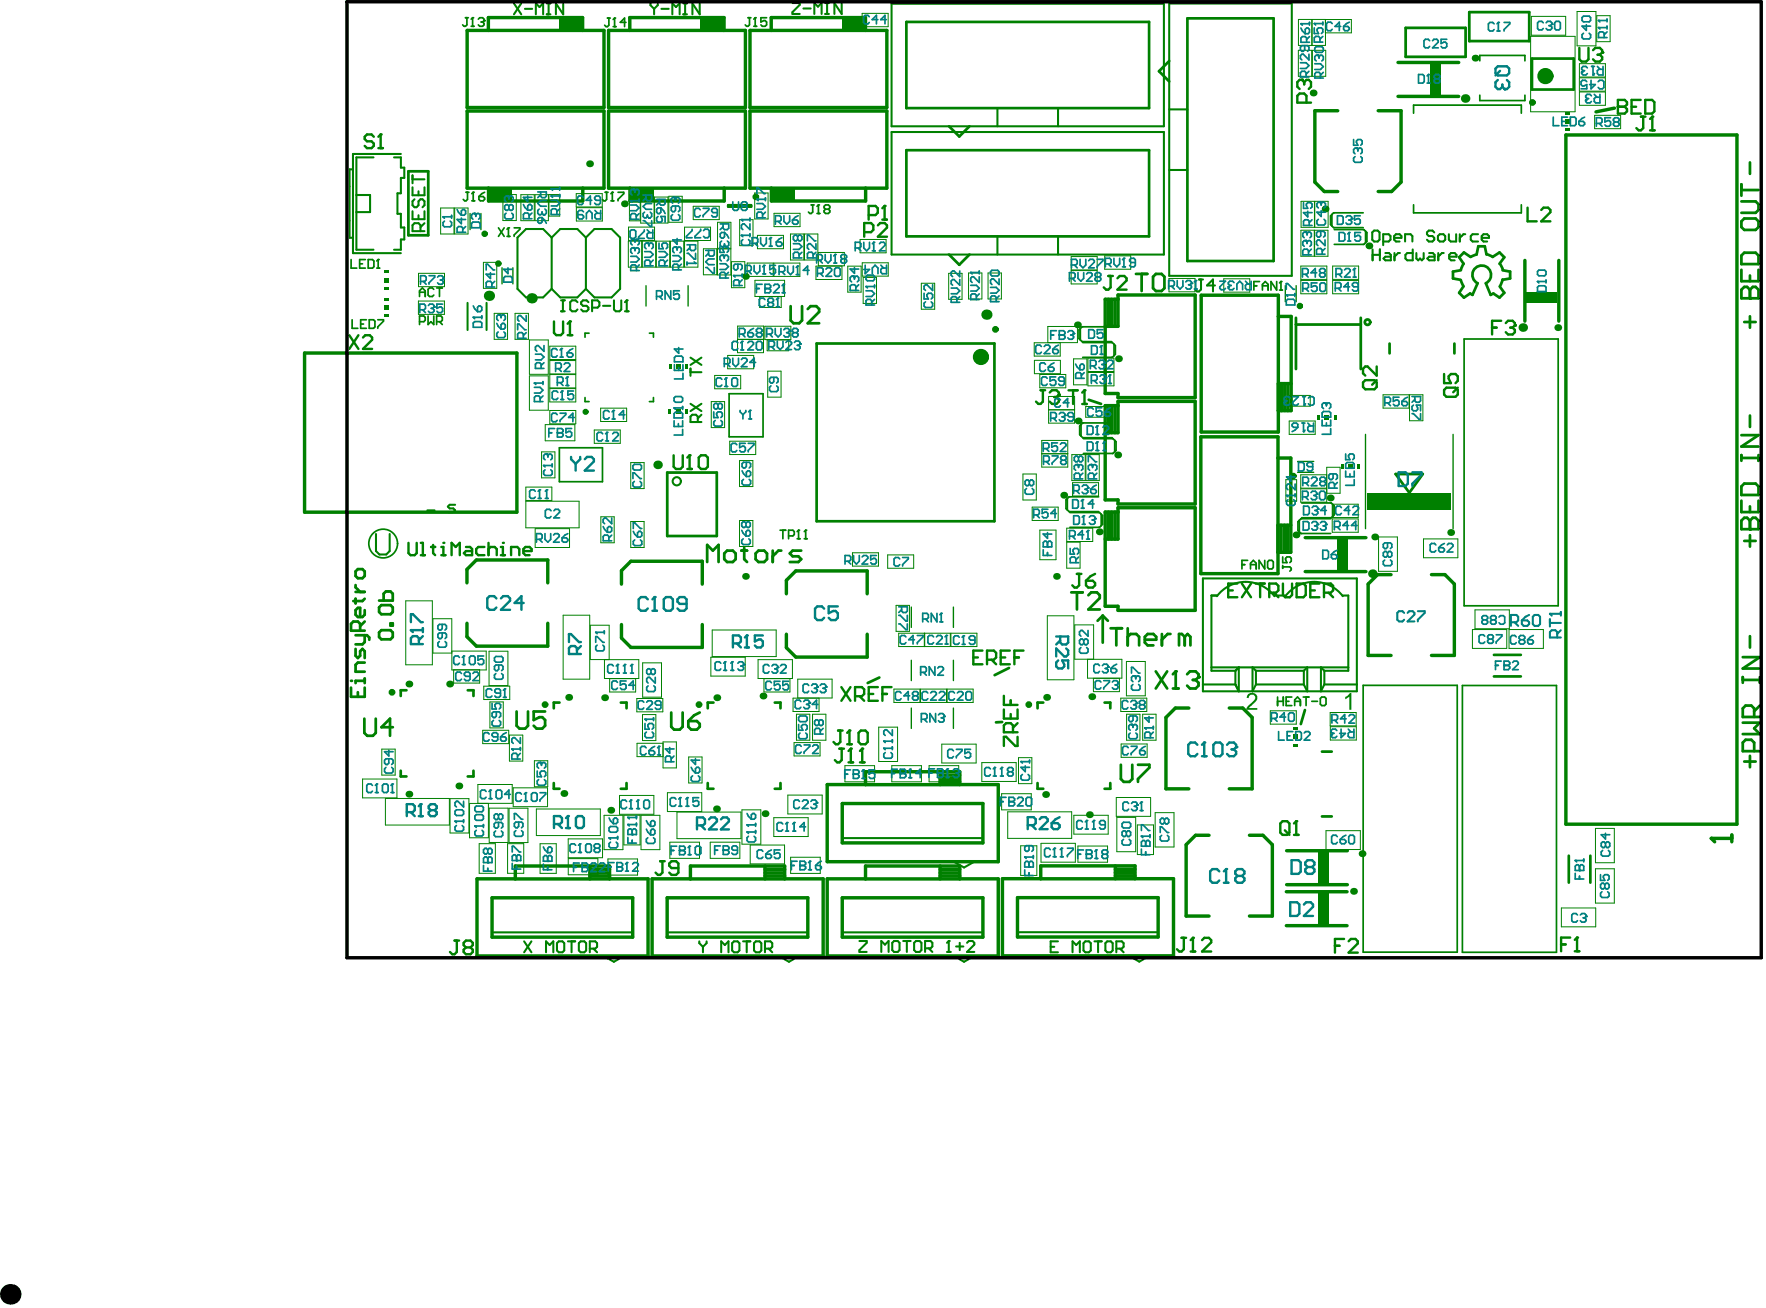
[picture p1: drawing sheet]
<svg xmlns="http://www.w3.org/2000/svg" width="436mm" height="323mm" viewBox="0 0 436 323" stroke-linecap="round" stroke-linejoin="round" font-family="sans-serif">
<g fill="#008000">
<path d="M138.1 4.3h5.7v3.2h-5.7z"/>
<path d="M173 4.3h5.8v3.2h-5.8z"/>
<path d="M207.9 4.3h5.8v3.2h-5.8z"/>
<path d="M120.6 46.4h5.8v3.2h-5.8z"/>
<path d="M155.5 46.4h5.8v3.2h-5.8z"/>
<path d="M190.5 46.4h5.8v3.2h-5.8z"/>
</g>
<g fill="none" stroke="#008000" stroke-width=".25">
<path d="M212.9 3.3h6.4v3.3h-6.4zM320.6 12.4h3.3v6.4h-3.3zM320.6 4.8h3.3v6.4h-3.3zM324 12.4h3.3v6.4h-3.3zM327.3 4.8v6.4h-3.3v-6.4h9.7v3.3h-6.5M377.9 9h11v18.6h-11zM378.1 4h8.5v4.7h-8.5zM389.4 2.8h4.6v8.5h-4.6zM390 19.2h6.4v3.3h-6.4zM390 15.7h6.4v3.3h-6.4zM394.2 3.9h3.3v6.4h-3.3zM390 22.7h6.4v3.3h-6.4z"/>
<path d="M393.7 28.5h6.4v3.3h-6.4zM108.8 51.3h3.3v6.4h-3.3zM112.3 51.3h3.3v6.4h-3.3zM124.2 48h3.3v6.4h-3.3zM128.6 48h3.3v6.5h-3.3zM132.1 48h3.3v6.5h-3.3zM135.5 48h2.7v5.3h-2.7zM142.3 47.8h6.4v3.3h-6.4zM142.3 51.3h6.4v3.2h-6.4zM155.1 59.5h3.3v6.4h-3.3zM155.2 56h6.4v3.3h-6.4zM155.4 49.2h2.7v5.3h-2.7z"/>
<path d="M158.2 48.6h3.3v6.5h-3.3zM158.6 59.5h3.3v6.4h-3.3zM161.6 48.6h3.3v6.4h-3.3zM162.1 59.5h3.3v6.4h-3.3zM165.1 48.4h3.3v6.5h-3.3zM165.5 59.5h3.3v6.4h-3.3zM169 56.1h6.4v3.3h-6.4zM169 59.5h3.3v6.4h-3.3zM171.2 50.9h6.4v3.3h-6.4zM177.2 54.9h3.3v6.4h-3.3zM182.6 54.2h3.3v6.4h-3.3zM186.3 47.6h3.3v6.4h-3.3z"/>
<path d="M187 58.1h6.4v3.3h-6.4zM191.1 52.6h6.4v3.3h-6.4zM195.2 57.7h3.3v6.5h-3.3zM198.6 57.7h3.3v6.5h-3.3zM212.4 59.1h6.4v3.3h-6.4zM321.2 56.8h3.3v6.4h-3.3zM321.2 49.7h3.3v6.4h-3.3zM324.6 56.8h3.3v6.4h-3.3zM324.6 49.7h3.3v6.4h-3.3zM103.3 74.3h6.4v3.3h-6.4zM103.3 67.5h6.4v3.2h-6.4zM119.4 64.7h3.3v6.5h-3.3z"/>
<path d="M122 77.3h3.3v6.4h-3.3zM127.2 77.3h3.3v6.4h-3.3zM173.7 61.4h3.3v6.4h-3.3zM177.2 61.4h3.3v6.5h-3.3zM180.6 64.6h3.3v6.4h-3.3zM184.5 64.9h6.4v3.3h-6.4zM186.4 69.2h7.3v4h-7.3zM187.6 73.2h5.3v2.7h-5.3zM191.1 64.9h6.4v3.3h-6.4zM201.5 65.7h6.4v3.3h-6.4zM202.1 62.3h6.4v3.3h-6.4zM209.3 65.7h3.3v6.4h-3.3z"/>
<path d="M212.9 64.9h6.4v3.2h-6.4zM213.1 68.5h3.3v6.4h-3.3zM227.5 69.9h3.3v6.4h-3.3zM234.2 67.5h3.3v6.4h-3.3zM239.1 67.4h3.3v6.4h-3.3zM244 67.4h3.2v6.4h-3.2zM264.5 66.8h6.4v3.3h-6.4zM264.5 63.3h6.4v3.3h-6.4zM272.8 63.1h6.4v3.3h-6.4zM288.6 68.7h6.4v3.3h-6.4zM302.2 68.8h6.4v3.3h-6.4zM321.2 65.7h6.4v3.3h-6.4z"/>
<path d="M321.2 69.2h6.4v3.3h-6.4zM329 65.7h6.5v3.3h-6.5zM329 69.2h6.5v3.3h-6.5zM130.7 83.9h4.7v8.5h-4.7zM130.7 92.8h4.7v8.4h-4.7zM135.7 85.4h6.5v3.3h-6.5zM135.7 95.9h6.5v3.3h-6.5zM135.7 89h6.5v3.3h-6.5zM135.7 92.4h6.5v3.3h-6.5zM175.6 99.1h3.3v6.4h-3.3zM176.5 92.6h6.4v3.3h-6.4zM179.7 87.7h6.4v3.3h-6.4z"/>
<path d="M188.5 83.7v3.3h-6.4v-3.3l6.4 .1v-3.3h-6.4v3.3M188.8 80.5h6.5v3.3h-6.5zM189.4 83.9h5.3v2.7h-5.3zM189.6 91.6h3.2v6.4h-3.2zM255.4 88.9h6.4v3.3h-6.4zM256.7 92.4h6.4v3.3h-6.4zM258.7 84.6v-4h7.3v4h-10.6v3.3h6.4v-3.3M258.9 97.8h6.4v6.6h-6.4zM265.1 88.6h3.3v6.4h-3.3zM268.6 88.4h6.4v3.3h-6.4zM268.6 91.9h6.4v3.3h-6.4zM318.2 97.6h5.3v2.6h-5.3z"/>
<path d="M341.5 97.4h6.4v3.3h-6.4zM348 97.4h3.3v6.4h-3.3zM133.7 111.5h3.3v6.4h-3.3zM134.6 104.8h7.3v4h-7.3zM135.7 101.3h6.5v3.3h-6.5zM146.7 106.1h6.4v3.3h-6.4zM148.3 100.7h6.4v3.3h-6.4zM155.7 114.2h3.3v6.4h-3.3zM180.2 108.9h6.4v3.3h-6.4zM182.6 113.7h3.3v6.4h-3.3zM252.6 117h3.3v6.4h-3.3zM257.2 108.7h6.4v6.6h-6.4z"/>
<path d="M257.2 112h6.4M258.9 101.1h6.4M264.6 112.2h3.3v6.4h-3.3zM264.8 119.1h6.4v3.3h-6.4zM268.1 100.3h5.3v2.7h-5.3zM268.1 112.2h3.3v6.4h-3.3zM317.5 118.4h2.6v5.3h-2.6zM318.3 103.9h6.4v3.3h-6.4zM327.6 117.2h-6.4v3.3h6.4M129.8 123.7h13.2v6.6h-13.2zM129.8 120.2h6.5v3.3h-6.5zM132.1 130.5h8.5v4.6h-8.5z"/>
<path d="M148.4 127.5h3.2v6.4h-3.2zM155.7 128.7h3.3v6.4h-3.3zM182.6 128.5h3.3v6.4h-3.3zM210.5 136.4h6.4v3.3h-6.4zM219.2 136.9h6.4v3.3h-6.4zM254.9 125.1h6.4v3.3h-6.4zM256.7 130.8h4v7.3h-4zM263.4 133.8h3.3v6.4h-3.3zM263.4 130.3h6.4v3.3h-6.4zM327.6 120.6h-6.4v3.3h6.4v-8.6h3.3v6.4h-3.3M328.9 124.4h6.4v3.3h-6.4zM328.9 128.1h6.4v3.3h-6.4z"/>
<path d="M340.4 132.5h4.6v8.5h-4.6zM351.5 133h8.4v4.6h-8.4zM100.2 148.3h6.5v15.8h-6.5zM139 151.8h6.6v15.8h-6.6zM175.8 155.5h15.8v6.5h-15.8zM221.3 149.4h3.2v6.4h-3.2zM221.9 156.3h12.7v3.3h-12.7zM228.2 156.3v3.3M228.3 156.3v3.3M234.8 156.3h6.4v3.3h-6.4zM258.6 152h6.6v15.8h-6.6zM363.5 155.4h8.5v4.6h-8.5z"/>
<path d="M364.2 150.5h8.5v4.7h-8.5zM372.6 155.4h8.5v4.6h-8.5zM111.6 160.7h8.5v4.6h-8.5l-.1-12.6h-4.6v8.5h4.6M112 165.3v3.3h6.4v-3.3M119.4 169.3h6.5v3.3h-6.5zM120.7 160.7h4.7v8.5h-4.7zM121 173.2h3.3v6.4h-3.3zM150.4 162.8v-8.5h-4.7v8.5h12v4.6h-8.5v-4.6M150.5 167.5v3.3h6.4v-3.3M157.2 172.4h6.5v3.3h-6.5zM158.6 176.3h3.3v6.5h-3.3zM158.7 163.6h4.6v8.5h-4.6z"/>
<path d="M175.5 162.2h8.5v4.7h-8.5zM187.2 162.8h8.5v4.6h-8.5zM188.6 167.5v3.3h6.4v-3.3M196.6 176.3h3.3v6.4h-3.3zM197 172.3v-4.7h8.5v4.7h-9.7v3.3h6.4v-3.3M200.6 176.3h3.3v6.4h-3.3zM217 179.4h4.6v8.5h-4.6zM220.7 170.1h6.4v3.3h-6.4zM227.3 170.1h6.4v3.3h-6.4zM233.9 170.1h6.4v3.3h-6.4zM270 167.4h6.4v3.3h-6.4zM270 162.7v-8.5h-4.6v8.5h11.6v4.7h-8.5v-4.7"/>
<path d="M276.7 172.3h6.4v3.3h-6.4zM278.1 163.2h4.7v8.5h-4.7zM278.2 176.3h3.3v6.4h-3.3zM282.1 176.3h3.3v6.4h-3.3zM313.6 175.4h6.5v3.3h-6.5zM328.4 175.8h6.4v3.3h-6.4zM328.5 179.3h6.4v3.3h-6.4zM89.5 192.2h8.5v4.7h-8.5zM94.3 184.9h3.3v6.4h-3.3zM95.2 197h15.8v6.6h-15.8zM111.1 197.1h4.7v8.5h-4.7zM118 198.3v-4.7h8.5v4.7h-10.6v8.4h4.7v-8.4"/>
<path d="M119.2 180.2h6.4v3.3h-6.4zM120.8 199.4h4.6v8.5h-4.6zM125.7 199.5h4.6v8.4h-4.6zM125.8 181.4h3.3v6.4h-3.3zM126.7 194.4h8.5v4.7h-8.5zM131.9 187.7h3.3v6.5h-3.3zM132.4 199.6h15.8v6.6h-15.8zM153 196.3h8.4v4.7h-8.4zM163.7 183.4h-6.4v3.3h6.4M163.7 183.1h3.3v6.4h-3.3zM164.8 195.6h8.5v4.7h-8.5zM170 186.8h3.3v6.4h-3.3z"/>
<path d="M183.2 199.9h4.6v8.4h-4.6zM194.5 196.2h8.5v4.7h-8.5zM196.1 183.3h6.4v3.3h-6.4zM208.6 189h7.3v3.9h-7.3zM220.2 189h7.3v3.9h-7.3zM229.4 189h7.3v3.9h-7.3zM232.5 183.6h8.5v4.7h-8.5zM242.4 188.2h8.5v4.7h-8.5zM247.3 195.9h7.3v4h-7.3zM251.5 187h3.3v6.4h-3.3zM275.6 196.8h8.5v4.7h-8.5zM276.8 183.6h6.4v3.3h-6.4z"/>
<path d="M118.3 208.2h4v7.3h-4zM125.3 208.2h4v7.3h-4zM133.3 208.2h4v7.3h-4zM140.3 207h8.5v4.7h-8.5zM140.3 211.9h7.3v4h-7.3zM149.1 201.2h4.7v8.5h-4.7zM150.1 212h7.3v4h-7.3zM154 201.2h4v7.3h-4zM158.3 201.2h4.6v8.5h-4.6zM165.4 207.8h7.3v4h-7.3zM167.1 200.4h15.8v6.6h-15.8zM175.4 207.8h7.3v4h-7.3z"/>
<path d="M185.2 208.5h8.5v4.7h-8.5zM191.1 201.8h8.4v4.6h-8.4zM195.2 211.6h7.3v3.9h-7.3zM248.8 200.3h15.8v6.6h-15.8zM252 208.7h4v7.3h-4zM257 208.1h8.5v4.7h-8.5zM265.1 201.2h8.5v4.6h-8.5zM266.1 208.8h7.4v4h-7.4zM275.8 201.7h4.6v8.5h-4.6zM280.8 203.6h4v7.3h-4zM285.2 200.6h4.7v8.4h-4.7zM327.4 205h8.5v4.6h-8.5z"/>
<path d="M393.9 204.4h4.7v8.5h-4.7zM393.9 214.4h4.7v8.5h-4.7zM385.5 224.1h8.5v4.6h-8.5z"/>
</g>
<g fill="none" stroke="#008000" stroke-width=".51">
<path d="M220.1 .9h67.3v30.3h-67.3zM288.7 .9h30.2v67.2h-30.2zM92.2 38.8h-4.2v22.8h4.2M97.3 38.8h1.7v2.6h.8v2.5h-.8v3.8h-.9v5.1h.9v3.3h.8v3h-.8v2.5h-1.7M99 38h-11.8v24.5h11.8M220.1 32.6h67.3v30.2h-67.3zM246.3 26.7v4.5M261.2 26.7v4.5M288.7 27h4.5M87.2 41.8h-.9v16.9h.9M88 48.1h3.4v4.2h-3.4M136.2 58.6l-2.1-2.1h-4.2l-2.1 2.1v12.7l2.1 2.1h4.2l2.1-2.1"/>
<path d="M136.2 58.6l2.1-2.1h4.2l2.2 2.1M136.2 58.6v12.7M144.7 58.6l2.1-2.1h4.2l2.1 2.1v12.7l-2.1 2.1h-4.2l-2.1-2.1M144.7 58.6v12.7M246.3 58.3v4.5M261.2 58.3v4.5M288.7 41.9h4.5M115.4 74.7v6.7M120.1 74.7v6.7M136.2 71.3l2.1 2.1h4.2l2.2-2.1M297 142.7h38v27.9h-38zM300.5 147h-1.4v18.5h5.9"/>
<path d="M314.7 147h2.6M331.5 147h1.4v18.5h-5.9M297 168.9h8M299.1 164.7h33.8M305 165.5l.9-.8v5.9l-.9-1.7M305 165.5v3.4M310.1 165.5l-.9-.8v5.9l.9-1.7M310.1 165.5v3.4M310.1 165.5h11.8M310.1 168.9h11.8M321.9 165.5l.9-.8v5.9l-.9-1.7M321.9 165.5v3.4"/>
<path d="M327 165.5l-.9-.8v5.9l.9-1.7M327 165.5v3.4M327 168.9h8M208.4 206.8h33.9M235.5 212.7l2.5 1.4 2.6-1.4M121.9 230.1h34M149 235.9l2.6 1.5 2.5-1.5M165.1 230.1h34M192.3 235.9l2.5 1.5 2.5-1.5M208.4 230.1h33.9M235.5 235.9l2.5 1.5 2.6-1.5M251.6 230.1h34"/>
<path d="M278.8 235.9l2.5 1.4 2.5-1.4"/>
</g>
<g fill="none" stroke="#008000" stroke-width=".67">
<path d="M223.8 5.4h59.9v21.3h-59.9zM293.2 4.5h21.3v59.9h-21.3zM378.2 14.5h10.4v7.6h-10.4zM223.8 37.1h59.9v21.2h-59.9zM179.8 50.7h5.7v.3h-5.7zM201.6 84.8h43.9v43.8h-43.9zM100.4 170.3h-1.5v1.5M115.5 170.3h1.4v1.5M138.1 173.4h-1.4v1.4M153.3 173.4h1.4v1.4M176.2 173.4h-1.5v1.4M191.3 173.4h1.4v1.4"/>
<path d="M257.6 173.4h-1.4v1.4M272.7 173.4h1.4v1.4M368.9 166.9h6.6M368.9 161.6h6.6M98.9 190.2v1.4h1.5M116.9 190.2v1.4h-1.4M136.7 193.2v1.5h1.4M154.7 193.2v1.5h-1.4M174.7 193.2v1.5h1.5M192.7 193.2v1.5h-1.4M256.2 193.2v1.5h1.4M274.1 193.2v1.5h-1.4"/>
<path d="M387.3 211.2v6.6M392.7 211.2v6.6"/>
</g>
<g fill="none" stroke="#008000" stroke-width=".85">
<path d="M115.3 7.5h33.8v19h-33.8zM120.6 7.5v-3.2h23.2v3.2M150.3 7.5h33.7v19h-33.7zM155.5 7.5v-3.2h23.3v3.2M185.2 7.5h33.8v19h-33.8zM190.4 7.5v-3.2h23.3v3.2M345.2 15.4h15M115.3 27.4h33.8v19h-33.8zM150.3 27.4h33.7v19h-33.7zM185.2 27.4h33.8v19h-33.8zM330.3 27.3h-5.7v17.6l2.4 2.4h3.3M340.3 27.3h5.6v17.6l-2.3 2.4h-3.3"/>
<path d="M345.2 23.8h15M386.6 33.3h42.3v170.1h-42.3zM398.6 26.7l-4.5 .9M120.6 46.4v3.2h23.3v-3.2M155.5 46.4v3.2h23.3v-3.2M190.5 46.4v3.2h23.2v-3.2M273.7 73.9v6.6M274.5 73.9v6.6M275.3 73.9v6.6M276 73.9h-3.1v23.2h3.1v1h19.1v-25.3h-19.1v7.7h-3.1M296.6 72.9h19v33.7h-19zM315.6 78.1h3.2v23.2h-3.2"/>
<path d="M376.5 64.3v15M384.9 64.3v15M75.2 87.1h52.4v39.3h-52.4zM315.6 94.7h3.2M316.4 94.7v6.6M317.2 94.7v6.6M318 94.7v6.6M273.7 100.1v6.7M274.5 100.1v6.7M275.3 100.1v6.7M276 100.1h-3.1v23.3h3.1v1h19.1v-25.3h-19.1v7.7h-3.1M296.5 107.8h19v33.8h-19z"/>
<path d="M315.5 113h3.2v23.3h-3.2M273.7 126.4v6.6M274.5 126.4v6.6M275.3 126.4v6.6M276 126.4h-3.1v23.2h3.1v1h19.1v-25.3h-19.1v7.7h-3.1M315.5 129.6h3.2M316.3 129.6v6.7M317.1 129.6v6.7M317.9 129.6v6.7M322.3 132.7h15M115.3 143.8v-3.3l2.3-2.3h17.6v5.6M115.3 153.8v3.3l2.3 2.4h17.6v-5.7"/>
<path d="M153.4 144.2v-3.4l2.4-2.3h17.6v5.7M153.4 154.1v3.3l2.4 2.4h17.6v-5.7M194.2 156.5v3.3l2.3 2.4h17.6v-5.7M194.2 146.5v-3.3l2.3-2.3h17.6v5.6M322.3 141.1h15M343.5 141.8h-3.4l-2.3 2.3v17.6h5.7M353.4 141.8h3.4l2.3 2.3v17.6h-5.7M293.5 174.7h-3.3l-2.3 2.4v17.6h5.6M303.5 174.7h3.3l2.4 2.4v17.6h-5.7M204.2 193.6h42.3v19.1h-42.3zM208 198.3h34.7v9.7h-34.7zM213.7 193.6v-3.1h23.3v3.1"/>
<path d="M232.1 190.5v3.1M232.1 192.9h4.9M232.1 192.1h4.8M232.1 191.3h4.9M117.8 216.9h42.2v19h-42.2zM127.2 216.9v-3.2h23.3v3.2M145.6 216.2h4.9M145.6 215.4h4.8M145.6 213.7v3.2M145.6 214.6h4.9M161 216.9h42.2v19h-42.2zM170.5 216.9v-3.2h23.2v3.2"/>
<path d="M188.9 216.2h4.8M188.9 215.4h4.8M188.9 214.6h4.8M188.9 213.7v3.2M204.2 216.9h42.3v19h-42.3zM213.7 216.9v-3.2h23.3v3.2M232.1 216.2h4.9M232.1 215.4h4.8M232.1 214.6h4.9M232.1 213.7v3.2M257 216.8v-3.1h23.2v3.1h9.5v19.1h-42.2v-19.1l32.7 .1M275.4 213.7v3.2"/>
<path d="M275.4 216.1h4.8M275.4 215.4h4.8M275.4 214.5h4.8M298.5 206.1h-3.3l-2.3 2.4v17.6h5.6M308.5 206.1h3.3l2.3 2.4v17.6h-5.6M317.7 209.9h15M317.7 218.3h15M121.5 221.6h34.7v9.7h-34.7zM164.7 221.6h34.8v9.7h-34.8zM208 221.6h34.7v9.7h-34.7zM251.2 221.5h34.8v9.7h-34.8zM317.6 228.4h15"/>
<path d="M317.6 220.1h15"/>
</g>
<g fill="none" stroke="#008000" stroke-width=".42">
<path d="M365.4 15v-1.3h11.1v1.3M349 27.9v-2h26.6v2M365.4 23.5v1.3h11.1v-1.3M328.8 52.9v2.9M329.4 56.7h7.3l.8 .7v2.2l-.8 .7h-7.3M336.6 52.5h-7.3l-.8 .8v2.1l.8 .8h7.3M337.2 57.1v2.8M349 50.5v2h26.6v-2M144.4 98.1v1h1M145.4 82.2h-1v1M160.3 82.2h1v1M161.3 98.1v1h-1"/>
<path d="M180 97.2h8.4v10.6h-8.4zM266.7 81.1v2.8M267.3 84.5h7.3l.8 .8v2.1l-.8 .8h-7.3M274.5 80.7h-7.3l-.8 .7v2.2l.8 .7h7.3M275.1 84.9v2.9M361.5 83.7h23.2v65.8h-23.2zM138.1 110.5h10.7v8.4h-10.7zM266.9 104.8v2.8M267.5 108.3h7.3l.8 .7v2.2l-.8 .7h-7.3M274.6 104.4h-7.3l-.7 .7v2.2l.7 .7h7.3M275.2 108.7v2.8M263.5 123v2.8"/>
<path d="M264.2 126.5h7.3l.7 .7v2.2l-.7 .7h-7.3M271.3 122.6h-7.4l-.7 .7v2.2l.7 .8h7.4M271.9 126.9v2.8M320.8 128.4v2.8M321.4 124.1h7.3l.8 .8v2.1l-.8 .8h-7.3M328.5 128h-7.3l-.7 .8v2.1l.7 .8h7.3M329.1 124.5v2.9M336.6 169.1h23.2v65.9h-23.2zM361.1 169.2h23.2v65.8h-23.2z"/>
</g>
<g fill="none" stroke="#008000" stroke-width=".34">
<path d="M116.1 52.7v4M118.7 52.7v4M124 66.1v4M126.6 66.1v4M159.5 70.5v5M169.9 70.5v5M317.3 70.5v4M320 70.5v4M320.4 116.6h4M320.4 113.9h4M337.2 107.2v23.3M358.8 107.2v23.3"/>
<path d="M225 149.8v5M235.4 149.8v5M225 162.9v5.1M225 174.7v5.1M235.4 162.9v5.1M235.4 174.7v5.1"/>
</g>
<g fill="none" stroke="#008000" stroke-width=".68">
<path d="M288.7 15.1l-2.5 2.5 2.5 2.5M347.1 6.9h14.8v7.1h-14.8zM362.8 3h14.8v7.1h-14.8zM234.3 31.2l2.5 2.5 2.6-2.5M100.8 42.3h4.9v15.8h-4.9zM234.3 62.8l2.5 2.5 2.6-2.5M320 78.4v12.7M336 78.4v12.7M360.7 66.7l-2 .3v1.7l1.9 .4M363.1 63.4l-1.6-1.1-1.2 1.2 1.1 1.6M364.6 62.8l.4-2h1.6l.4 2M364.8 69.9l-1.2 2.9-.6-.4-1.5 1-1.2-1.1 1-1.6"/>
<path d="M366.9 69.9l1.1 2.9 .7-.4 1.5 1 1.2-1.1-1.1-1.6M368.5 63.4l1.7-1.1 1.2 1.2-1.2 1.6M371 66.7l1.9 .3v1.7l-1.9 .4M268.8 98.7l3 1M320 80.1h16M343.1 84.8v2.4M359.1 84.8v2.4M164.7 116.6h12.3v15.7h-12.3zM344.6 117h6.7l-3.3 4.6zM272.3 151.9l-1.3 1.3M272.3 151.9v6.7M272.3 151.9l1.2 1.3"/>
<path d="M217.1 167.2l-2.9 1.4M247.4 178.2l-1.5 .1M249.1 164.8l-3.5 1.8M322.2 175.2l-1 3.5M326.4 185.5h2.4M326.4 201.5h2.4"/>
</g>
<g fill="#008000">
<path d="M94.9 77.6h1v.5h-1z" fill-rule="evenodd"/>
<path d="M94.9 73.6h1v.5h-1z" fill-rule="evenodd"/>
<path d="M94.9 70.9h1v.5h-1z" fill-rule="evenodd"/>
<path d="M94.9 66.9h1v.5h-1z" fill-rule="evenodd"/>
<path d="M165.2 101.1h.5v1.1h-.5z" fill-rule="evenodd"/>
<path d="M169.2 101.1h.5v1.1h-.5z" fill-rule="evenodd"/>
<path d="M166.9 101.1h1v1.1h-1z" fill-rule="evenodd"/>
<path d="M169.2 89.9h.5v1h-.5z" fill-rule="evenodd"/>
<path d="M165.2 89.9h.5v1h-.5z" fill-rule="evenodd"/>
<path d="M167 89.9h1v1h-1z" fill-rule="evenodd"/>
<path d="M331.2 114.7h.5v1h-.5z" fill-rule="evenodd"/>
<path d="M335.2 114.7h.5v1h-.5z" fill-rule="evenodd"/>
<path d="M386.4 31.8h1.1v.5h-1.1z" fill-rule="evenodd"/>
<path d="M386.4 29.6h1.1v1h-1.1z" fill-rule="evenodd"/>
<path d="M386.4 27.8h1.1v.5h-1.1z" fill-rule="evenodd"/>
<path d="M94.9 75.4h1v1h-1z" fill-rule="evenodd"/>
<path d="M94.9 68.6h1v1h-1z" fill-rule="evenodd"/>
<path d="M325.4 102.5h.5v1h-.5z" fill-rule="evenodd"/>
<path d="M330.2 133.1h2.5v7.5h-2.5z" fill-rule="evenodd"/>
<path d="M329.4 102.5h.5v1h-.5z" fill-rule="evenodd"/>
<path d="M327.1 102.5h1v1h-1z" fill-rule="evenodd"/>
<path d="M319.3 179.6h1v.5h-1z" fill-rule="evenodd"/>
<path d="M319.3 183.6h1v.5h-1z" fill-rule="evenodd"/>
<path d="M319.3 181.3h1v1h-1z" fill-rule="evenodd"/>
<path d="M332.9 114.7h1v1h-1z" fill-rule="evenodd"/>
<path d="M325.5 220.5h2.5v7.4h-2.5z" fill-rule="evenodd"/>
<path d="M325.6 210.4h2.5v7.4h-2.5z" fill-rule="evenodd"/>
<path d="M353.1 15.9h2.5v7.4h-2.5z" fill-rule="evenodd"/>
<path d="M377 72.2h7.4v2.4h-7.4z" fill-rule="evenodd"/>
<path d="M337.6 121.7h20.7v4.1h-20.7z" fill-rule="evenodd"/>
</g>
<path d="M105.5 126h1.8" fill="none" stroke="#008000" stroke-width=".51"/>
<path d="M308.2 171.3a1.33 1.33 0 0 1 2.1 .2 1.33 1.33 0 0 1-.6 2l-1.3 1.2h2v.5l-2.7-.1a3.4 3.4 0 0 1 1.5-1.9 .92 .92 0 0 0 .7-.9 .92 .92 0 0 0-.7-.9l-.5 .1-.3 .3-.1 .5-.5-.1z" fill="#008000"/>
<path d="M92.8 131.8v4.2l.9 .8h1.7l.8-.8v-4.2" fill="none" stroke="#008000" stroke-width=".51"/>
<path d="M316.7 137.4v1.4h1.1l-.4-.7v-.3l.4-.4h.7l.3 .4v.7l-.3 .3M316.7 139.5v.8M316.7 139.9h1.8l.3 .4v.3l-.3 .4" fill="none" stroke="#008000" stroke-width=".42"/>
<path d="M356.6 96.2l.5-.5h2.3l.5 .5v1.2l-.5 .5h-2.3l-.5-.5zM356.6 92.3v2.2h1.6l-.5-1.1v-.5l.5-.6h1.2l.5 .6v1.1l-.5 .5M359.9 95.7l-1.1 1.1M247.9 171.7v2.3h3.3M247.9 175.1v2.2h3.3v-2.2M249.5 172.8v1.2M249.5 176.2v1.1M251.2 178.5l-1.1 1.1M250.1 180.7v-1.7l-.6-.5h-1.1l-.5 .5v1.7h3.3M251.2 181.8v2.3h-.5l-2.3-2.3h-.5v2.3" fill="none" stroke="#008000" stroke-width=".59"/>
<path d="M432.1 102.6v2.8M430 130.6h4.2v-2.1l-.7-.7h-.7l-.7 .7v2.1M430.7 133.5h2.8M432.1 132.1v2.8" fill="none" stroke="#008000" stroke-width=".68"/>
<circle cx="432.1" cy="130.6" r=".34" fill="#008000"/>
<path d="M430 73.6h4.2v-2.1l-.7-.7h-.7l-.7 .7v2.1M430 112.3v1.4M430 113h4.2M430 107.4h4.2l-4.2 2.8h4.2M434.2 112.3v1.4M430 130.6v-2.1l.7-.7h.7l.7 .7v2.1M430 120l.7-.7h2.8l.7 .7v2.2h-4.2zM430 123.6v2.8h4.2v-2.8M432.1 125v1.4M432.1 157v2.8M430.7 187.9h2.8M432.1 186.5v2.8" fill="none" stroke="#008000" stroke-width=".68"/>
<circle cx="432.1" cy="73.6" r=".34" fill="#008000"/>
<path d="M430 45.5v2.8M430 54.6l.7-.7h2.8l.7 .7v1.4l-.7 .7h-2.8l-.7-.7zM430 49.7h3.5l.7 .7v1.4l-.7 .7h-3.5M430 46.9h4.2M432.1 40.1v2.8M430 73.6v-2.1l.7-.7h.7l.7 .7v2.1M430 63.1l.7-.7h2.8l.7 .7v2.1h-4.2zM430 66.6v2.8h4.2v-2.8M430.7 79.5h2.8M432.1 68v1.4M432.1 78.1v2.8" fill="none" stroke="#008000" stroke-width=".68"/>
<path d="M112.4 124.6h-1.4l-.4 .4 .4 .5h.9l.5 .4-.5 .5h-1.3" fill="none" stroke="#008000" stroke-width=".51"/>
<g fill="none" stroke="#008000" stroke-width=".42">
<path d="M150 4.5h.7M150.3 4.5v1.7l-.3 .4h-.4l-.3-.4M151.4 6.6h.7M151.7 4.5v2.1M103.6 73.2v-1.4l.7-.7 .7 .7v1.4M103.6 79.4h1l.4-.4v-.7l-.4-.3h-1v2.1M103.6 72.1h1.4M105.7 78v2.1l.7-.7 .7 .7v-2.1M107.1 71.4l-.4-.3h-.7l-.3 .3v1.4l.3 .4h.7l.4-.4M107.8 79.4h1.1l.3-.4v-.7l-.3-.3h-1.1v2.1M107.8 71.1h1.4M108.5 79.4l.7 .7"/>
<path d="M108.5 71.1v2.1"/>
</g>
<path d="M163 212.5h1.1M163.6 212.5v2.8l-.6 .6h-.6l-.5-.6M167.5 214.2h-1.7l-.6-.5v-.6l.6-.6h1.1l.6 .6v2.2l-.6 .6h-1.1l-.6-.6" fill="none" stroke="#008000" stroke-width=".59"/>
<circle cx="151.7" cy="4.5" r=".21" fill="#008000"/>
<path d="M151.7 4.5l-.3 .3M154.6 5.5h-1.4l1-1v2.1M184.7 4.4h.7M185.1 4.4v1.7l-.4 .4h-.3l-.4-.4M186.1 6.5h.7M186.5 4.4v2.1" fill="none" stroke="#008000" stroke-width=".42"/>
<path d="M172.7 232.3v.5l.9 .9M173.6 233.7v1.3M174.5 232.3v.5l-.9 .9M178.1 235v-2.7l.9 .9 .9-.9v2.7M180.8 232.8l.4-.5h.9l.5 .5v1.8l-.5 .4h-.9l-.4-.4zM183.5 232.3h1.8M184.4 232.3v2.7M186.2 232.8l.4-.5h.9l.5 .5v1.8l-.5 .4h-.9l-.4-.4zM188.9 234.1h1.3l.5-.4v-.9l-.5-.5h-1.3v2.7M189.8 234.1l.9 .9" fill="none" stroke="#008000" stroke-width=".51"/>
<circle cx="186.5" cy="4.4" r=".21" fill="#008000"/>
<path d="M186.5 4.4l-.4 .3M189.3 4.4h-1.4v1l.7-.3h.3l.4 .3v.7l-.4 .4h-.7l-.3-.4" fill="none" stroke="#008000" stroke-width=".42"/>
<path d="M206.9 180.3h1.1M207.5 180.3v2.8l-.6 .6h-.5l-.6-.6M209.2 183.7h1.1M209.7 180.3v3.4" fill="none" stroke="#008000" stroke-width=".59"/>
<circle cx="209.7" cy="180.3" r=".3" fill="#008000"/>
<path d="M214.5 53.1h1.7l.5-.6v-1.1l-.5-.6h-1.7v3.4M217.9 54.2h1.1M218.4 50.8v3.4M209.7 180.3l-.5 .6M212 180.9l.5-.6h1.2l.5 .6v2.2l-.5 .6h-1.2l-.5-.6z" fill="none" stroke="#008000" stroke-width=".59"/>
<circle cx="218.4" cy="50.8" r=".3" fill="#008000"/>
<path d="M218.4 50.8l-.5 .6" fill="none" stroke="#008000" stroke-width=".59"/>
<path d="M200.3 50.6h.7M200.7 50.6v1.7l-.4 .4h-.3l-.4-.4M201.7 52.7h.7M202.1 50.6v2.1" fill="none" stroke="#008000" stroke-width=".42"/>
<circle cx="202.1" cy="50.6" r=".21" fill="#008000"/>
<path d="M202.1 50.6l-.4 .3M203.8 51.6l-.3-.3v-.4l.3-.3h.7l.4 .3v.4l-.4 .3M203.8 51.6l-.3 .4v.3l.3 .4h.7l.4-.4v-.3l-.4-.4M203.8 51.6h.7" fill="none" stroke="#008000" stroke-width=".42"/>
<path d="M285.4 165.7l2.8 4.2M288.2 165.7l-2.8 4.2M289.6 169.9h1.4M290.3 165.7v4.2" fill="none" stroke="#008000" stroke-width=".68"/>
<circle cx="290.3" cy="165.7" r=".34" fill="#008000"/>
<path d="M290.3 165.7l-.7 .7M293.1 166.4l.7-.7h1.4l.7 .7v.7" fill="none" stroke="#008000" stroke-width=".68"/>
<circle cx="295.9" cy="167.1" r=".34" fill="#008000"/>
<path d="M294.5 167.8h.7M295.2 167.8l.7 .7v.7l-.7 .7h-1.4l-.7-.7M295.9 167.1l-.7 .7" fill="none" stroke="#008000" stroke-width=".68"/>
<g fill="none" stroke="#008000" stroke-width=".42">
<path d="M306.6 139.3h.7M308 138.3h-1.4v2.1M308.8 139.3h1.4M312.3 138.3v2.1l-1.4-2.1v2.1M313 138.6l.3-.3h.7l.4 .3v1.4l-.4 .4h-.7l-.3-.4zM308.8 140.4v-1.4l.7-.7 .7 .7v1.4M315.4 172v2.1M315.4 173.1h1.4M316.8 172v2.1M317.5 173.1h.8M319 172h-1.5v2.1h1.5M319.7 173.1h1.4"/>
<path d="M319.7 174.1v-1.4l.7-.7 .7 .7v1.4M321.8 172h1.4M322.5 172v2.1M323.9 173.1h1.4M326 172.4l.3-.4h.7l.4 .4v1.4l-.4 .3h-.7l-.3-.3z"/>
</g>
<path d="M332.1 172l.6-.3 .6-.7h.4v4.2h-.5v-3.2l-1 .5z" fill="#008000"/>
<path d="M399.5 24.7v3.3h1.7l.5-.5v-.6l-.5-.6h-1.7M377.2 51.2v3.4h2.2M380.5 51.8l.6-.6h1.1l.6 .6v.6l-2.3 2.2h2.3" fill="none" stroke="#008000" stroke-width=".59"/>
<circle cx="399.5" cy="26.3" r=".3" fill="#008000"/>
<path d="M399.5 24.7h1.7l.5 .5v.6l-.5 .5h-1.7M402.8 26.3h1.2M405.1 24.7h-2.3v3.3h2.3M406.2 24.7h1.7l.6 .5v2.3l-.6 .5h-1.7z" fill="none" stroke="#008000" stroke-width=".59"/>
<path d="M422.5 206.9h5.1M427.6 206.1v1.6" fill="none" stroke="#008000" stroke-width=".85"/>
<circle cx="422.5" cy="206.9" r=".42" fill="#008000"/>
<path d="M422.5 206.9l.9 .8" fill="none" stroke="#008000" stroke-width=".85"/>
<path d="M92.3 33.7l-.6-.5h-1.1l-.6 .5v.6l.6 .6h1.1l.6 .5v.6l-.6 .6h-1.1l-.6-.6M93.4 36.6h1.2M94 33.2v3.4" fill="none" stroke="#008000" stroke-width=".59"/>
<circle cx="94" cy="33.2" r=".3" fill="#008000"/>
<path d="M94 33.2l-.6 .5" fill="none" stroke="#008000" stroke-width=".59"/>
<path d="M127.6 175.6v3.5l.7 .7h1.4l.7-.7v-3.5M134.6 175.6h-2.8v2.1l1.4-.7h.7l.7 .7v1.4l-.7 .7h-1.4l-.7-.7" fill="none" stroke="#008000" stroke-width=".68"/>
<path d="M123.1 56.2l1.4 2.1M124.5 56.2l-1.4 2.1M125.2 58.3h.7M125.5 56.2v2.1" fill="none" stroke="#008000" stroke-width=".42"/>
<circle cx="125.5" cy="56.2" r=".21" fill="#008000"/>
<path d="M125.5 56.2l-.3 .4M126.9 56.2h1.5v.4l-1.5 1.4v.3M149.4 47.5h.7M149.8 47.5v1.7l-.4 .4h-.3l-.4-.4M150.8 49.6h.7M151.2 47.5v2.1" fill="none" stroke="#008000" stroke-width=".42"/>
<path d="M126.9 .8l1.8 2.7M128.7 .8l-1.8 2.7M129.6 2.2h1.8M132.3 3.5v-2.7l.9 .9 .9-.9v2.7M135 .8h.9M135 3.5h.9M135.5 .8v2.7M139.1 .8v2.7l-1.8-2.7v2.7" fill="none" stroke="#008000" stroke-width=".51"/>
<circle cx="151.2" cy="47.5" r=".21" fill="#008000"/>
<path d="M151.2 47.5l-.4 .3M152.6 47.5h1.4v.3l-1.4 1.4v.4" fill="none" stroke="#008000" stroke-width=".42"/>
<path d="M170.5 91v1.8M170.5 91.9h2.7M170.5 88.3l2.7 1.8M173.2 88.3l-2.7 1.8" fill="none" stroke="#008000" stroke-width=".51"/>
<path d="M207.3 184.8h1.1M207.8 184.8v2.8l-.5 .5h-.6l-.6-.5M209.5 188.1h1.1M210.1 184.8v3.3" fill="none" stroke="#008000" stroke-width=".59"/>
<circle cx="210.1" cy="184.8" r=".3" fill="#008000"/>
<path d="M210.1 184.8l-.6 .5M212.3 188.1h1.1M212.9 184.8v3.3" fill="none" stroke="#008000" stroke-width=".59"/>
<circle cx="212.9" cy="184.8" r=".3" fill="#008000"/>
<g fill="none" stroke="#008000" stroke-width=".59">
<path d="M213.4 57.3h1.7l.5-.6v-1.1l-.5-.6h-1.7v3.4M216.8 55.6l.5-.6h1.1l.6 .6v.6l-2.2 2.2h2.2M265.9 141.6h1.1M266.4 141.6v2.8l-.5 .6h-.6l-.5-.6M268.1 143.3h1.7l.6 .6v.5l-.6 .6h-1.1l-.6-.6zM270.4 141.6l-1.1 .6-1.2 1.1M207.7 169.6l2.3 3.3M210 169.6l-2.3 3.3M211.1 171.8h1.7l.6-.5v-1.2l-.6-.5h-1.7v3.3M212.2 171.8l1.2 1.1M214.5 171.3h1.1M216.7 169.6h-2.2v3.3h2.2"/>
<path d="M217.9 171.3h1.1M220.1 169.6h-2.2v3.3M212.9 184.8l-.6 .5M316.1 203.2l.6-.5h1.1l.6 .5v2.3l-.6 .5h-1.1l-.6-.5zM317.2 204.9l1.2 1.1M319.5 206h1.1M320.1 202.7v3.3"/>
</g>
<path d="M195.7 .7h1.8v.5l-1.8 1.8v.4h1.8M198.4 2.1h1.8M201.1 3.4v-2.7l.9 .9 .9-.9v2.7M203.8 .7h.9M203.8 3.4h.9M204.2 .7v2.7M207.8 .7v2.7l-1.8-2.7v2.7M296 69h1M296.5 69v2.4l-.5 .5h-.4l-.5-.5M300 70.5h-2l1.5-1.5v2.9" fill="none" stroke="#008000" stroke-width=".51"/>
<path d="M280.5 67.6h2.8M281.9 67.6v4.2M284.7 68.3l.7-.7h1.4l.7 .7v2.8l-.7 .7h-1.4l-.7-.7zM264.5 146.2h2.8M265.9 146.2v4.2M268.7 146.9l.7-.7h1.4l.7 .7v.7l-2.8 2.8h2.8" fill="none" stroke="#008000" stroke-width=".68"/>
<circle cx="320.1" cy="202.7" r=".3" fill="#008000"/>
<path d="M320.1 202.7l-.6 .5" fill="none" stroke="#008000" stroke-width=".59"/>
<path d="M309.6 70.5h.7M311 69.5h-1.4v2.1M311.7 70.5h1.4M311.7 71.6v-1.4l.7-.7 .7 .7v1.4M315.2 69.5v2.1l-1.4-2.1v2.1M315.9 71.6h.7M316.3 69.5v2.1" fill="none" stroke="#008000" stroke-width=".42"/>
<circle cx="316.3" cy="69.5" r=".21" fill="#008000"/>
<path d="M316.3 69.5l-.4 .3" fill="none" stroke="#008000" stroke-width=".42"/>
<path d="M321.4 19.7h-.5l-.6 .6v1.1l.6 .6M322.6 25.3v-1.7l-.6-.5h-1.1l-.6 .5v1.7h3.4" fill="none" stroke="#008000" stroke-width=".59"/>
<circle cx="321.4" cy="19.7" r=".3" fill="#008000"/>
<path d="M321.4 19.7l.6 .6M322 20.3v.5M322 20.3l.6-.6h.5l.6 .6v1.1l-.6 .6M370.7 79.2h-2.3v3.3M371.8 79.7l.5-.5h1.2l.5 .5v.6M336.5 94.4l.6-.6h2.2l.6 .6v1.1l-.6 .6h-2.2l-.6-.6zM339.9 90.4v2.3l-2.2-2.3h-.6l-.6 .6v1.1l.6 .6M339.9 93.8l-1.1 1.1M368.4 80.9h1.1" fill="none" stroke="#008000" stroke-width=".59"/>
<circle cx="374" cy="80.3" r=".3" fill="#008000"/>
<path d="M405.2 28.8h1.1M405.7 28.8v2.8l-.5 .6h-.6l-.6-.6M407.4 32.2h1.1M408 28.8v3.4M372.9 80.9h.6M373.5 80.9l.5 .5v.6l-.5 .5h-1.2l-.5-.5M374 80.3l-.5 .6" fill="none" stroke="#008000" stroke-width=".59"/>
<circle cx="408" cy="28.8" r=".3" fill="#008000"/>
<path d="M389.9 11.8v2.8l.6 .6h1.1l.6-.6v-2.8M393.3 12.4l.6-.6h1.1l.6 .6v.5M408 28.8l-.6 .6" fill="none" stroke="#008000" stroke-width=".59"/>
<circle cx="395.6" cy="12.9" r=".3" fill="#008000"/>
<path d="M394.5 13.5h.5M395 13.5l.6 .6v.5l-.6 .6h-1.1l-.6-.6M395.6 12.9l-.6 .6M263.8 96.3h2.3M265 96.3v3.4M267.2 99.7h1.1M267.8 96.3v3.4" fill="none" stroke="#008000" stroke-width=".59"/>
<path d="M93.6 156.1l.6-.6h2.2l.6 .6v1.1l-.6 .6h-2.2l-.6-.6zM93.6 149.9l.6-.6h2.2l.6 .6v1.1l-.6 .6h-2.2l-.6-.6zM93.6 148.2h3.4v-1.7l-.6-.5h-1.1l-.6 .5v1.7M96.4 153.8h.6v.6h-.6zM90 177.4v3.5l.7 .7h1.4l.7-.7v-3.5M97 179.5h-2.8l2.1-2.1v4.2" fill="none" stroke="#008000" stroke-width=".68"/>
<g fill="none" stroke="#008000" stroke-width=".51">
<path d="M101.9 43.3v1.9M101.9 46.2v2h2.9v-2M101.9 52.1v2h2.9v-2M101.9 44.3h2.9M102.3 49.2l-.4 .5v1l.4 .4h.5l.5-.4v-1l.5-.5h.5l.5 .5v1l-.5 .4M103.3 47.2v1M103.3 53.1v1M103.8 57v-1.4l-.5-.5h-1l-.4 .5v1.4h2.9M104.8 55.1l-1 1M170.5 99.6l2.7 1.9M173.2 99.6l-2.7 1.9M172.3 104.2v-1.4l-.5-.4h-.9l-.4 .4v1.4h2.7"/>
<path d="M173.2 102.4l-.9 .9"/>
</g>
<circle cx="267.8" cy="96.3" r=".3" fill="#008000"/>
<path d="M256.9 96.3h1.2M257.5 96.3v2.8l-.6 .6h-.5l-.6-.6M259.2 96.9l.5-.6h1.2l.5 .6v.5M267.8 96.3l-.6 .6" fill="none" stroke="#008000" stroke-width=".59"/>
<circle cx="261.4" cy="97.4" r=".3" fill="#008000"/>
<path d="M260.3 98h.6M260.9 98l.5 .6v.5l-.5 .6h-1.2l-.5-.6M261.4 97.4l-.5 .6M291.7 231.4h1.2M292.3 231.4v2.9l-.6 .5h-.5l-.6-.5M294 234.8h1.1M294.5 231.4v3.4" fill="none" stroke="#008000" stroke-width=".59"/>
<circle cx="294.5" cy="231.4" r=".3" fill="#008000"/>
<path d="M294.5 231.4l-.5 .6M296.8 232l.6-.6h1.1l.5 .6v.6l-2.2 2.2h2.2M385.4 233.1h1.2M387.7 231.4h-2.3v3.4M388.8 234.8h1.1M389.4 231.4v3.4" fill="none" stroke="#008000" stroke-width=".59"/>
<circle cx="389.4" cy="231.4" r=".3" fill="#008000"/>
<path d="M389.4 231.4l-.6 .5" fill="none" stroke="#008000" stroke-width=".59"/>
<path d="M430.3 167.1v1.4M430.3 178.3h4.2l-1.4 1.4 1.4 1.5h-4.2M430.3 167.8h4.2M430.3 162.2h4.2l-4.2 2.8h4.2M433.1 176.9v-2.1l-.7-.7h-1.4l-.7 .7v2.1h4.2M434.5 174.1l-1.4 1.4M434.5 167.1v1.4M433.1 185.4v-2.1l-.7-.7h-1.4l-.7 .7v2.1h4.2" fill="none" stroke="#008000" stroke-width=".68"/>
<path d="M86.7 64.1v2.1h1.4M86.9 78.9v2.1h1.4M88.8 65.1h.7M89.1 80h.7M90.2 64.1h-1.4v2.1h1.4M90.5 78.9h-1.4v2.1h1.4M90.9 64.1h1.1l.3 .3v1.4l-.3 .4h-1.1zM91.2 78.9h1l.4 .4v1.4l-.4 .3h-1zM93 66.2h.7M93.3 78.9h1.4v.4l-1.4 1.4v.3M93.4 64.1v2.1" fill="none" stroke="#008000" stroke-width=".42"/>
<circle cx="93.4" cy="64.1" r=".21" fill="#008000"/>
<path d="M114.9 4.4h.7M115.3 4.4v1.7l-.4 .4h-.3l-.4-.4M116.3 6.5h.7M116.7 4.4v2.1M93.4 64.1l-.4 .3" fill="none" stroke="#008000" stroke-width=".42"/>
<circle cx="116.7" cy="4.4" r=".21" fill="#008000"/>
<path d="M116.7 4.4l-.4 .3M118.1 4.7l.3-.3h.8l.3 .3v.4" fill="none" stroke="#008000" stroke-width=".42"/>
<circle cx="119.5" cy="5.1" r=".21" fill="#008000"/>
<path d="M118.8 5.4h.4M119.2 5.4l.3 .4v.3l-.3 .4h-.8l-.3-.4M119.5 5.1l-.3 .3M192.6 130.8h1.4M193.3 130.8v2.2M194.7 132.3h1.1l.3-.4v-.7l-.3-.4h-1.1v2.2M196.8 133h.7M197.2 130.8v2.2" fill="none" stroke="#008000" stroke-width=".42"/>
<path d="M129.4 232.3l1.8 2.7M131.2 232.3l-1.8 2.7M134.8 235v-2.7l.9 .9 .9-.9v2.7M137.5 232.8l.5-.5h.9l.4 .5v1.8l-.4 .4h-.9l-.5-.4zM140.2 232.3h1.8M141.1 232.3v2.7M142.9 232.8l.5-.5h.9l.4 .5v1.8l-.4 .4h-.9l-.5-.4zM145.6 234.1h1.4l.4-.4v-.9l-.4-.5h-1.4v2.7M146.5 234.1l.9 .9" fill="none" stroke="#008000" stroke-width=".51"/>
<circle cx="197.2" cy="130.8" r=".21" fill="#008000"/>
<path d="M197.2 130.8l-.4 .4M198.6 133h.7M198.9 130.8v2.2" fill="none" stroke="#008000" stroke-width=".42"/>
<circle cx="198.9" cy="130.8" r=".21" fill="#008000"/>
<path d="M198.9 130.8l-.3 .4" fill="none" stroke="#008000" stroke-width=".42"/>
<path d="M166.3 112.4v2.8l.6 .5h1.1l.6-.5v-2.8M169.7 115.7h1.1M170.3 112.4v3.3" fill="none" stroke="#008000" stroke-width=".59"/>
<circle cx="170.3" cy="112.4" r=".3" fill="#008000"/>
<path d="M86.2 82.7l2.3 3.4M88.5 82.7l-2.3 3.4M89.6 83.3l.6-.6h1.1l.6 .6v.6l-2.3 2.2h2.3M170.3 112.4l-.6 .5M173.1 112.4h1.1l.6 .5v2.3l-.6 .5h-1.1l-.6-.5v-2.3z" fill="none" stroke="#008000" stroke-width=".59"/>
<path d="M259.4 233.7h.9M261.2 232.3h-1.8v2.7h1.8M264.8 235v-2.7l.9 .9 .9-.9v2.7M267.5 232.8l.5-.5h.9l.4 .5v1.8l-.4 .4h-.9l-.5-.4zM270.2 232.3h1.8M271.1 232.3v2.7M272.9 232.8l.5-.5h.9l.4 .5v1.8l-.4 .4h-.9l-.5-.4zM275.6 234.1h1.4l.4-.4v-.9l-.4-.5h-1.4v2.7M276.5 234.1l.9 .9" fill="none" stroke="#008000" stroke-width=".51"/>
<path d="M115.1 47.4h.7M115.4 47.4v1.8l-.3 .4h-.4l-.3-.4M116.5 49.6h.7M116.8 47.4v2.2" fill="none" stroke="#008000" stroke-width=".42"/>
<circle cx="116.8" cy="47.4" r=".21" fill="#008000"/>
<path d="M116.8 47.4l-.3 .4M118.2 48.5h1.1l.4 .4v.3l-.4 .4h-.7l-.4-.4zM119.7 47.4l-.8 .4-.7 .7" fill="none" stroke="#008000" stroke-width=".42"/>
<path d="M174.6 138.7v-4.2l1.4 1.4 1.4-1.4v4.2M178.8 136.6l.7-.7h1.4l.7 .7v1.4l-.7 .7h-1.4l-.7-.7zM183 135.9h1.5M183.8 135.2v2.8l.7 .7M186.6 136.6l.7-.7h1.4l.7 .7v1.4l-.7 .7h-1.4l-.7-.7zM190.8 135.9v2.8M192.9 135.9h-.7l-1.4 1.4M197.8 135.9h-2.1l-.7 .7 .7 .7h1.4l.7 .7-.7 .7h-2.1M165.7 175.8v3.6l.7 .7h1.4l.7-.7v-3.6M170 177.9h2.1l.7 .8v.7l-.7 .7h-1.4l-.7-.7zM172.8 175.8l-1.4 .7-1.4 1.4" fill="none" stroke="#008000" stroke-width=".68"/>
<path d="M138.5 74.1h.9M138.5 76.8h.9M139 74.1v2.7M142.6 74.6l-.5-.5h-.9l-.4 .5v1.8l.4 .4h.9l.5-.4M145.3 74.6l-.5-.5h-.9l-.4 .5v.4l.4 .5h.9l.5 .4v.5l-.5 .4h-.9l-.4-.4M146.2 75.9h1.3l.5-.4v-.9l-.5-.5h-1.3v2.7M148.9 75.5h1.8M151.6 74.1v2.3l.4 .4h.9l.5-.4v-2.3M154.3 76.8h.9M154.7 74.1v2.7" fill="none" stroke="#008000" stroke-width=".51"/>
<circle cx="154.7" cy="74.1" r=".25" fill="#008000"/>
<path d="M154.7 74.1l-.4 .5" fill="none" stroke="#008000" stroke-width=".51"/>
<path d="M195.2 75.6v3.5l.7 .7h1.4l.7-.7v-3.5M199.4 76.3l.7-.7h1.4l.8 .7v.7l-2.9 2.8h2.9" fill="none" stroke="#008000" stroke-width=".68"/>
<path d="M136.8 79.3v2.8l.5 .6h1.2l.5-.6v-2.8M140.7 79.3v3.4M140.2 82.7h1.1" fill="none" stroke="#008000" stroke-width=".59"/>
<circle cx="140.7" cy="79.3" r=".3" fill="#008000"/>
<g fill="none" stroke="#008000" stroke-width=".59">
<path d="M140.7 79.3l-.5 .6M273.7 68.1h1.1M274.2 68.1v2.8l-.5 .6h-.6l-.6-.6M275.9 68.7l.6-.6h1.1l.6 .6v.5l-2.3 2.3h2.3M303.3 145.7h1.1M305.5 144h-2.2v3.4h2.2M306.6 144l2.3 3.4M308.9 144l-2.3 3.4M310 144h2.3M311.1 144v3.4M313.4 146.3h1.7l.5-.6v-1.1l-.5-.6h-1.7v3.4M314.5 146.3l1.1 1.1"/>
<path d="M316.8 144v2.8l.5 .6h1.2l.5-.6v-2.8M320.1 144h1.7l.6 .6v2.2l-.6 .6h-1.7zM323.5 145.7h1.1M325.8 144h-2.3v3.4h2.3M326.9 146.3h1.7l.5-.6v-1.1l-.5-.6h-1.7v3.4M328 146.3l1.1 1.1M240.3 162.2h1.1M242.6 160.6h-2.3v3.3h2.3M243.7 162.8h1.7l.5-.6v-1.1l-.5-.5h-1.7v3.3M244.8 162.8l1.1 1.1M247.1 162.2h1.1M249.3 160.6h-2.2v3.3h2.2"/>
<path d="M250.5 162.2h1.1M252.7 160.6h-2.2v3.3M112.2 232.1h1.2M112.8 232.1v2.8l-.6 .6h-.5l-.6-.6M115 233.8l-.5-.6v-.5l.5-.6h1.2l.5 .6v.5l-.5 .6M115 233.8l-.5 .6v.5l.5 .6h1.2l.5-.6v-.5l-.5-.6M115 233.8h1.2"/>
</g>
<path d="M160.6 .8v.5l.9 .9M161.5 2.2v1.3M162.4 .8v.5l-.9 .9M163.3 2.2h1.8M166 3.5v-2.7l.9 .9 .9-.9v2.7M168.7 .8h.9M168.7 3.5h.9M169.2 .8v2.7M172.8 .8v2.7l-1.8-2.7v2.7" fill="none" stroke="#008000" stroke-width=".51"/>
<g fill="none" stroke="#008000" stroke-width=".68">
<path d="M274.2 155.1h2.8M275.6 155.1v4.2M278.4 155.1v4.2M278.4 157.2l.7-.7h1.4l.8 .7v2.1M282.7 157.9h2.8v-.7l-.7-.7h-1.4l-.7 .7v1.4l.7 .7h1.4M286.9 156.5v2.8M289 156.5h-.7l-1.4 1.4M292.5 157.2l-.7-.7h-.7v2.8M292.5 157.2v2.1M292.5 157.2l.7-.7 .7 .7v2.1M86.7 169.7v2.3h3.3v-2.3M88.4 170.8v1.2"/>
<path d="M90 167.5v1.1M90 168h-2.2v.6M276.7 188.7v3.5l.8 .8h1.4l.7-.8v-3.5M281 188.7h2.8v.7l-2.8 2.8v.8"/>
</g>
<circle cx="86.7" cy="168" r=".34" fill="#008000"/>
<path d="M87.8 141l.6-.5h1.1l.5 .5v1.1l-.5 .6h-1.1l-.6-.6zM87.8 144.4v.6l1.1 1.1M87.8 147.8v1.1M87.8 156.8h2.8l.6 .5v.6M87.8 146.1h2.2M88.9 155.6v-1.6l-.5-.6h-1.2l-.5 .6v1.6h3.3M90 150.6v1.1l-.5 .6h-1.1l-.6-.6v-1.1l.6-.6h.5v2.3M90 156.8v1.7l-.5 .5h-1.7M90 153.4l-1.1 1.1M90 147.8l-.5 .5h-2.3M87.8 160.1v1.7l.6 .6 .5-.6v-1.1l.6-.6 .5 .6v1.7M90 163.5h-1.6l-.6 .6v1.7h2.2" fill="none" stroke="#008000" stroke-width=".68"/>
<path d="M329.6 233.4h1.1M331.9 231.7h-2.3v3.4M333 232.3l.5-.6h1.2l.5 .6v.5l-2.2 2.3h2.2" fill="none" stroke="#008000" stroke-width=".59"/>
<path d="M212.2 232.2h1.8v.5l-1.8 1.8v.4h1.8M217.6 234.9v-2.7l.9 .9 .9-.9v2.7M220.3 232.7l.4-.5h.9l.5 .5v1.8l-.5 .4h-.9l-.4-.4zM223 232.2h1.8M223.9 232.2v2.7M225.7 232.7l.5-.5h.9l.4 .5v1.8l-.4 .4h-.9l-.5-.4zM228.4 234h1.4l.4-.4v-.9l-.4-.5h-1.4v2.7M229.3 234l.9 .9M233.8 234.9h.9M234.3 232.2v2.7" fill="none" stroke="#008000" stroke-width=".51"/>
<circle cx="234.3" cy="232.2" r=".25" fill="#008000"/>
<g fill="none" stroke="#008000" stroke-width=".51">
<path d="M338.8 57.4l.5-.5h.9l.4 .5v1.8l-.4 .4h-.9l-.5-.4zM341.5 59.6h1.4l.4-.4v-.9l-.4-.5h-1.4v2.7M344.2 58.7h1.8v-.4l-.4-.5h-.9l-.5 .5v.9l.5 .4h.9M346.9 59.6v-1.8h1.4l.4 .5v1.3M354.1 57.4l-.4-.5h-.9l-.5 .5v.4l.5 .5h.9l.4 .4v.5l-.4 .4h-.9l-.5-.4M355.5 57.8h.9l.4 .5v.9l-.4 .4h-.9l-.5-.4v-.9zM357.7 57.8v1.4l.5 .4h1.3v-1.8M360.4 57.8v1.8M361.8 57.8h-.5l-.9 .9M364.9 57.8h-1.3l-.5 .5v.9l.5 .4h1.3M365.8 58.7h1.8v-.4l-.4-.5h-.9l-.5 .5v.9l.5 .4h.9M234.3 232.2l-.5 .5"/>
<path d="M236.1 233.6h1.8M237 232.7v1.8M238.8 232.7l.4-.5h.9l.5 .5v.4l-1.8 1.8h1.8"/>
</g>
<path d="M100.9 134v2.5l.5 .5h1l.5-.5v-2.5M103.9 137h1M103.9 134h.5v3M106.4 135h1M106.9 134.5v2l.5 .5M109 137h1M109 135h.5v2" fill="none" stroke="#008000" stroke-width=".59"/>
<circle cx="109.5" cy="134" r=".3" fill="#008000"/>
<path d="M111.5 137v-3l1 1 1-1v3M115 135h1.1l.5 .5v1.5h-1.6l-.5-.5 .5-.5h1.6M119.6 135h-1.5l-.5 .5v1l.5 .5h1.5M120.6 135.5l.5-.5h1l.5 .5v1.5M120.6 134v3M123.7 135h.5v2M123.7 137h1" fill="none" stroke="#008000" stroke-width=".59"/>
<circle cx="124.2" cy="134" r=".3" fill="#008000"/>
<path d="M126.2 137v-2h1.5l.5 .5v1.5M129.2 136h2.1v-.5l-.5-.5h-1.1l-.5 .5v1l.5 .5h1.1" fill="none" stroke="#008000" stroke-width=".59"/>
<g fill="none" stroke="#008000" stroke-width=".51">
<path d="M338.9 61.5v2.7M338.9 62.9h1.8M340.7 61.5v2.7M342.1 62.4h.9l.4 .5v1.3h-1.3l-.5-.4 .5-.5h1.3M344.3 62.4v1.8M345.7 62.4h-.5l-.9 .9M348.8 61.5v2.7h-1.3l-.5-.4v-.9l.5-.5h1.3M349.7 62.4v1.4l.5 .4 .4-.4 .5 .4 .4-.4v-1.4M352.9 62.4h.9l.4 .5v1.3h-1.3l-.5-.4 .5-.5h1.3M355.1 62.4v1.8M356.5 62.4h-.5l-.9 .9M357.8 63.3h1.8v-.4l-.4-.5h-.9l-.5 .5v.9l.5 .4h.9"/>
<path d="M300.5 147.1a8.9 8.9 0 0 1 14.2 0M317.4 147.1a8.9 8.9 0 0 1 14.1 0"/>
<circle cx="167.1" cy="118.8" r="1.01"/>
</g>
<g fill="none" stroke="#008000" stroke-width=".85">
<circle cx="119.7" cy="57.7" r=".37"/>
<circle cx="123" cy="65" r=".37"/>
<circle cx="320.9" cy="75.5" r=".37"/>
<circle cx="319.3" cy="117.5" r=".37"/>
</g>
<g fill="none" stroke="#008000" stroke-width=".83">
<circle cx="378.3" cy="25.3" r=".42"/>
<circle cx="186.6" cy="48.6" r=".42"/>
<circle cx="245.8" cy="81.3" r=".42"/>
<circle cx="144.6" cy="101.6" r=".33"/>
<circle cx="96.8" cy="170.8" r=".42"/>
<circle cx="134.6" cy="173.9" r=".42"/>
<circle cx="172.6" cy="173.9" r=".42"/>
<circle cx="254" cy="173.9" r=".42"/>
</g>
<g fill="none" stroke="#008000" stroke-width=".68">
<path d="M360.7 69.1l.7 1.6M361.4 65.1l-.7 1.5M364.6 62.8l-1.5 .6M364.8 69.9a2.3 2.3 0 0 1-.8-3.5 2.3 2.3 0 0 1 3.6 0 2.3 2.3 0 0 1-.7 3.5M367 62.7l1.5 .7M370.3 65.1l.8 1.5M371 69l-.7 1.7"/>
<circle cx="337.6" cy="79.5" r=".66"/>
</g>
<g fill="none" stroke="#008000" stroke-width="2">
<circle cx="381.6" cy="18.8" r="1"/>
<circle cx="242.2" cy="88.1" r="1"/>
</g>
<circle cx="94.6" cy="134.1" r="3.5" fill="none" stroke="#008000" stroke-width=".42"/>
<g fill="#008000">
<circle cx="101" cy="196" r=".85"/>
<circle cx="101" cy="168.8" r=".85"/>
<circle cx="113.3" cy="194" r=".85"/>
<circle cx="120.7" cy="73" r="1.27"/>
<circle cx="139.2" cy="195.8" r=".85"/>
<circle cx="140.4" cy="172.1" r=".85"/>
<circle cx="149.3" cy="172.2" r=".85"/>
<circle cx="145.6" cy="40.4" r=".85"/>
<circle cx="154.2" cy="50.3" r=".85"/>
<circle cx="162.4" cy="114.7" r="1.06"/>
<circle cx="176.9" cy="199.6" r=".85"/>
<circle cx="177" cy="172.2" r=".85"/>
<circle cx="184.1" cy="142.2" r=".83"/>
<circle cx="184.1" cy="68.2" r=".83"/>
<circle cx="188.9" cy="200.8" r=".85"/>
<circle cx="188.4" cy="171.8" r=".85"/>
<circle cx="243.6" cy="77.6" r="1.27"/>
<circle cx="258.2" cy="196.1" r=".85"/>
<circle cx="258.4" cy="172.1" r=".85"/>
<circle cx="260.8" cy="142.2" r=".83"/>
<circle cx="262.6" cy="122.2" r=".85"/>
<circle cx="269" cy="201.1" r=".85"/>
<circle cx="269.6" cy="171.9" r=".85"/>
<circle cx="271.4" cy="131.2" r=".85"/>
<circle cx="276" cy="112.3" r=".85"/>
<circle cx="276.2" cy="88.5" r=".85"/>
<circle cx="338.8" cy="141.6" r="1.06"/>
<circle cx="339.4" cy="132.5" r=".85"/>
<circle cx="338" cy="60.7" r=".85"/>
<circle cx="358.2" cy="131.4" r=".85"/>
<circle cx="361.8" cy="24.3" r="1.06"/>
<circle cx="364.2" cy="14.3" r=".85"/>
<circle cx="376" cy="80.8" r="1.06"/>
<circle cx="384.6" cy="80.9" r=".85"/>
<circle cx="324.2" cy="22.9" r=".85"/>
<circle cx="328.4" cy="122.9" r=".85"/>
<circle cx="336.3" cy="210.7" r=".85"/>
<circle cx="111" cy="168.8" r=".85"/>
<circle cx="131.3" cy="73.6" r="1.27"/>
<circle cx="150.8" cy="200" r=".85"/>
<circle cx="266" cy="80.2" r=".85"/>
<circle cx="320" cy="132" r=".85"/>
<circle cx="327.2" cy="51.6" r=".85"/>
<circle cx="334.2" cy="220" r=".85"/>
<circle cx="266.2" cy="103.9" r=".85"/>
</g>
<g fill="none" stroke="#008080" stroke-width=".42">
<path d="M180.9 49.8v1.8l.4 .3h.7l.3-.3v-1.8M183.4 50.9l-.4 .3v.4l.4 .3h.7l.4-.3v-.4l-.4-.3M183.4 50.9l-.4-.4v-.3l.4-.4h.7l.4 .4v.3l-.4 .4M183.4 50.9h.7M228.2 72.4v1.4h1l-.3-.7v-.4l.3-.3h.7l.4 .3v.7l-.4 .4M228.5 74.5l-.3 .3v.7l.3 .4h1.4l.4-.4v-.7l-.4-.3M230.3 70.3v1.4l-1.4-1.4h-.4l-.3 .3v.7l.3 .4M261.8 98.7l-.3-.4h-.7l-.4 .4v1.4l.4 .4h.7l.3-.4M263.9 99.4h-1.4l1.1-1.1v2.2M269.5 85.3h1l.4 .4v1.4l-.4 .3h-1zM271.6 87.4h.7M271.9 85.3v2.1"/>
<path d="M254.2 118.8l-.4-.4h-.4l-.3 .4v.7l.3 .4h.4l.4-.4M254.2 118.8l.3-.4h.4l.3 .4v.7l-.3 .4h-.4l-.3-.4M254.2 118.8v.7M222.2 137.9l-.4-.3h-.7l-.4 .3v1.4l.4 .4h.7l.4-.4M222.9 137.6h1.4v.3l-1.4 1.4v.4M253.4 120.6l-.3 .3v.7l.3 .4h1.5l.3-.4v-.7l-.3-.3"/>
</g>
<circle cx="271.9" cy="85.3" r=".21" fill="#008080"/>
<path d="M317.6 72.8h2.1M317.9 73.9h1.4l.4 .3v1.1h-2.1v-1.1zM319.7 72.5v.7M271.9 85.3l-.3 .4" fill="none" stroke="#008080" stroke-width=".42"/>
<circle cx="317.6" cy="72.8" r=".21" fill="#008080"/>
<g fill="none" stroke="#008080" stroke-width=".42">
<path d="M328.9 5.8l-.3-.3h-.7l-.4 .3v1.4l.4 .4h.7l.3-.4M331 6.5h-1.4l1.1-1v2.1M331.7 6.5h1.1l.3 .4v.3l-.3 .4h-.7l-.4-.4zM333.1 5.5l-.7 .3-.7 .7M321.8 50v1.4h1.1l-.4-1 .4-.4h.7l.3 .4v.7l-.3 .3M322.9 52.1v1.4l-1.1-1h2.1M323.2 55.6v-1l-.3-.4h-.7l-.4 .4v1h2.1M323.9 54.2l-.7 .7M317.6 72.8l.3 .4M317.6 71.4v-1.4h.3l1.4 1.4h.4M320.6 114.1h1.1l.3 .4v1.4l-.3 .3h-1.1zM324.1 115.2h-1l-.4-.4v-.3l.4-.4h.7l.3 .4v1.4l-.3 .3h-.7l-.4-.3"/>
<path d="M388.9 215.5v1.4h2.1M388.9 214.8h2.1v-1l-.3-.4h-.4l-.3 .4v1M390 216.2v.7"/>
</g>
<circle cx="390" cy="214.8" r=".21" fill="#008080"/>
<path d="M388.9 214.8v-1l.4-.4h.3l.4 .4v1M388.9 212.4h2.1M391 212v.7" fill="none" stroke="#008080" stroke-width=".42"/>
<circle cx="388.9" cy="212.4" r=".21" fill="#008080"/>
<path d="M112.3 202.7h2.2M112.7 203.7l-.4 .4v.7l.4 .3h1.4l.4-.3v-.7l-.4-.4M114.5 202.3v.7M388.9 212.4l.4 .3" fill="none" stroke="#008080" stroke-width=".42"/>
<circle cx="112.3" cy="202.7" r=".21" fill="#008080"/>
<path d="M112.9 51.7l.3 .7 .7 .7M113.9 53.8v1.4l-1-1h2.1M113.9 52l.4-.3h.3l.4 .3v.8l-.4 .3h-.7zM114.3 57.3v-1l-.4-.4h-.7l-.3 .4v1h2.1M115 55.9l-.7 .7M112.7 199.9h1.4l.4 .3v.7l-.4 .4h-1.4l-.4-.4v-.7zM114.5 197.7v1.4l-1.4-1.4h-.4l-.4 .4v.7l.4 .3M112.3 202.7l.4 .3M119.4 213.6v1.4h2.1M119.4 212.9h2.1v-1.1l-.4-.3h-.3l-.4 .3v1.1M120.4 214.3v.7" fill="none" stroke="#008080" stroke-width=".42"/>
<circle cx="120.4" cy="212.9" r=".21" fill="#008080"/>
<g fill="none" stroke="#008080" stroke-width=".42">
<path d="M120 66.6v-1.4h.4l1.4 1.4h.3M121.1 67.3v1.4l-1.1-1h2.1M121.4 70.8v-1l-.3-.4h-.7l-.4 .4v1h2.1M122.1 69.4l-.7 .7M121.5 173.6v1.4h1l-.3-.7v-.4l.3-.3h.8l.3 .3v.7l-.3 .4M121.8 177.8l-.3 .3v.7l.3 .4h1.5l.3-.4v-.7l-.3-.3M122.5 175.7v1l-.3 .4h-.4l-.3-.4v-.7l.3-.3h1.5l.3 .3v.7l-.3 .4M119.4 212.9v-1.1l.3-.3h.4l.3 .3v1.1M120.4 209.7v.7M120.4 209.7l-.3-.3h-.4l-.3 .3v.7l.3 .4h.4l.3-.4M120.4 209.7l.4-.3h.3l.4 .3v.7l-.4 .4h-.3l-.4-.4M126.5 213.1v1.4h2.1"/>
<path d="M126.5 212.4h2.1v-1.1l-.4-.3h-.3l-.4 .3v1.1M127.5 213.8v.7"/>
</g>
<circle cx="127.5" cy="212.4" r=".21" fill="#008080"/>
<path d="M126.4 184.9h2.1M127.8 187.3v-1l-.4-.4h-.7l-.3 .4v1h2.1M128.5 185.9l-.7 .7M128.5 184.5v.7M126.5 212.4v-1.1l.3-.3h.4l.3 .3v1.1M126.5 210.3v-1.5h.3l1.4 1.5h.4" fill="none" stroke="#008080" stroke-width=".42"/>
<circle cx="126.4" cy="184.9" r=".21" fill="#008080"/>
<g fill="none" stroke="#008080" stroke-width=".42">
<path d="M124.9 52.6l-.3 .4v.7l.3 .3h1.5l.3-.3v-.7l-.3-.4M125.3 48.4h-.4l-.3 .3v.7l.3 .4M125.7 50.9l-.4-.4h-.4l-.3 .4v.7l.3 .3h.4l.4-.3M125.7 50.9l.3-.4h.4l.3 .4v.7l-.3 .3h-.4l-.3-.3M125.7 50.9v.7M129.9 77.9v1.4l-1.4-1.4h-.3l-.4 .3v.7l.4 .4M127.8 81.4v-1.4h.4l1.4 1.4h.3M129.2 83.5v-1.1l-.3-.3h-.7l-.4 .3v1.1h2.1M129.9 82.1l-.7 .7M126.4 184.9l.3 .3M128.5 182v1.4l-1.4-1.4h-.4l-.3 .4v.7l.3 .3M127 202.2v-1.4h.4l1.4 1.4h.3"/>
<path d="M127.4 205l-.4 .3v.7l.4 .4h1.4l.3-.4v-.7l-.3-.3M128.1 202.9v1l-.4 .4h-.3l-.4-.4v-.7l.4-.3h1.4l.3 .3v.7l-.3 .4"/>
</g>
<circle cx="125.3" cy="48.4" r=".21" fill="#008080"/>
<path d="M125.3 48.4l.4 .3M125.7 48.7v.4M125.7 48.7l.3-.3h.4l.3 .3v.7l-.3 .4M134.2 213.2v1.4h2.1M134.2 212.5h2.1v-1l-.4-.4h-.3l-.4 .4v1M135.2 213.9v.7" fill="none" stroke="#008080" stroke-width=".42"/>
<circle cx="135.2" cy="212.5" r=".21" fill="#008080"/>
<path d="M132.6 190.3v1.4h1.1l-.4-.7v-.4l.4-.3h.7l.4 .3v.7l-.4 .4M133 192.4l-.4 .3v.7l.4 .4h1.4l.4-.4v-.7l-.4-.3M133.3 188.2h-.3l-.4 .3v.7l.4 .4M134.2 212.5v-1l.3-.4h.4l.3 .4v1M134.2 209l.3 .7 .7 .7M135.6 209h.3l.4 .4v.7l-.4 .3h-.7v-1z" fill="none" stroke="#008080" stroke-width=".42"/>
<circle cx="133.3" cy="188.2" r=".21" fill="#008080"/>
<path d="M134.2 114.9h2.1M134.6 115.9l-.4 .4v.7l.4 .3h1.4l.3-.3v-.7l-.3-.4M136.3 114.5v.7M133.3 188.2l.4 .3M133.7 188.5v.4M133.7 188.5l.3-.3h.4l.4 .3v.7l-.4 .4" fill="none" stroke="#008080" stroke-width=".42"/>
<circle cx="134.2" cy="114.9" r=".21" fill="#008080"/>
<path d="M134.2 114.9l.4 .3M134.9 112.1h-.3l-.4 .3v.7l.4 .4" fill="none" stroke="#008080" stroke-width=".42"/>
<circle cx="134.9" cy="112.1" r=".21" fill="#008080"/>
<path d="M131.9 95.6h1.5l.7 .7-.7 .7h-1.5M131.9 94.5h2.2M132.2 87.4h1.4l.7 .7-.7 .7h-1.4M133.4 99.1v-1l-.4-.4h-.7l-.4 .4v1h2.2M133.6 90.9v-1l-.3-.4h-.8l-.3 .4v1h2.1M134.1 97.7l-.7 .7M134.1 94.2v.7M134.3 85.3v1.4l-1.4-1.4h-.4l-.3 .3v.7l.3 .4M134.3 89.5l-.7 .7M134.9 112.1l.4 .3M135.3 112.4v.4M135.3 112.4l.3-.3h.4l.3 .3v.7l-.3 .4" fill="none" stroke="#008080" stroke-width=".42"/>
<circle cx="131.9" cy="94.5" r=".21" fill="#008080"/>
<path d="M132.8 47.4h2.1v1l-.4 .4h-.7l-.3-.4v-1M133.5 48.1l-.7 .7M134.5 51.6l.4 .3v.7l-.4 .4h-.3M134.9 49.5h-1.4l-.7 .7 .7 .7h1.4M131.9 94.5l.4 .4" fill="none" stroke="#008080" stroke-width=".42"/>
<circle cx="134.2" cy="53" r=".21" fill="#008080"/>
<path d="M133.1 53.7h.7v1.1l-.3 .3h-.4l-.3-.3v-.7zM133.1 51.6l-.3 .3v.7l.3 .4h.4l.3-.4M133.8 52.6l.4 .4M133.8 52.3v.3M133.8 53.7l.7 .7 .4 .7M147.1 158.5v-1.4h.3l1.4 1.4h.4M147.1 156.1h2.1M147.4 159.2l-.3 .4v.7l.3 .3h1.4l.4-.3v-.7l-.4-.4M149.2 155.7v.7" fill="none" stroke="#008080" stroke-width=".42"/>
<path d="M140.5 158.4v-1.9h.5l1.9 1.9h.5M143.4 159.4l-1 1M142.4 161.4v-1.5l-.4-.5h-1l-.5 .5v1.5h2.9" fill="none" stroke="#008080" stroke-width=".59"/>
<circle cx="147.1" cy="156.1" r=".21" fill="#008080"/>
<path d="M158.8 48.1h2.1v1.1l-.4 .3h-.7l-.3-.3v-1.1M159.5 48.8l-.7 .7M160.5 52.4l.4 .3v.7l-.4 .4h-.3M160.9 50.2h-1.4l-.7 .8 .7 .7h1.4M147.1 156.1l.3 .3M160 169.3l-.3 .3v.7l.3 .4h1.4l.4-.4v-.7l-.4-.3M160.7 165.4l-.3-.4h-.4l-.3 .4v.7l.3 .3h.4l.3-.3M160.7 165.4l.4-.4h.3l.4 .4v.7l-.4 .3h-.3l-.4-.3M160.7 165.4v.7M161.8 167.2v1.4l-1.4-1.4h-.4l-.3 .3v.7l.3 .4" fill="none" stroke="#008080" stroke-width=".42"/>
<circle cx="160.2" cy="53.8" r=".21" fill="#008080"/>
<path d="M158.8 54.5h.3l1.4 1.4h.4v-1.4M159.1 52.4l-.3 .3v.7l.3 .4h.4l.3-.4M159.8 53.4l.4 .4M159.8 53.1v.3M159.9 60h-.4l-.3 .3v.7l.3 .4M159.2 62.1h1.4l.7 .7-.7 .7h-1.4M160.6 65.6v-1.1l-.4-.3h-.7l-.3 .3v1.1h2.1M161.3 64.2l-.7 .7" fill="none" stroke="#008080" stroke-width=".42"/>
<circle cx="159.9" cy="60" r=".21" fill="#008080"/>
<g fill="none" stroke="#008080" stroke-width=".42">
<path d="M159.9 60l.3 .3M162.1 49.2h2.1v1.1l-.3 .3h-.7l-.4-.3v-1.1M162.1 51.7l.4-.4h.7v1.1l-.4 .3h-.3l-.4-.3zM162.5 53.4l-.4 .4v.7l.4 .3h.7l.3-.3-.3-1.1h1v1.4M162.8 49.9l-.7 .7M163.2 51.3l.7 .7 .3 .7M160.2 60.3v.4M160.2 60.3l.4-.3h.3l.4 .3v.7l-.4 .4M166.1 63.1h1.4l.7 .7-.7 .7h-1.4M166.8 61h-.3l-.4 .3v.7l.4 .4M167.5 66.6v-1.1l-.3-.3h-.7l-.4 .3v1.1h2.1M168.2 65.2l-.7 .7"/>
<path d="M166.5 90v1.4h2.1v-1.4M166.9 87.9h1.4l.3 .3v1.1h-2.1v-1.1zM167.6 85.8v1.4l-1.1-1.1h2.1M167.6 90.7v.7M168.6 92.1v1.4h-2.1"/>
</g>
<circle cx="166.8" cy="61" r=".21" fill="#008080"/>
<path d="M166.1 53l-.4 .3v.7l.4 .4h1.4l.3-.4v-.7l-.3-.3M166.4 48.7h-.3l-.4 .4v.7l.4 .3M166.8 50.8v1.1l-.4 .3h-.3l-.4-.3v-.7l.4-.4h1.4l.3 .4v.7l-.3 .3M167.2 58.9v1.4l-1.1-1.1h2.1M166.8 61l.4 .3M167.2 61.3v.4M167.2 61.3l.3-.3h.4l.3 .3v.7l-.3 .4" fill="none" stroke="#008080" stroke-width=".42"/>
<circle cx="166.4" cy="48.7" r=".21" fill="#008080"/>
<path d="M166.4 48.7l.4 .4M166.8 49.1v.3M166.8 49.1l.3-.4h.4l.3 .4v.7l-.3 .3M174.2 61.8h2.2v1.1l-.4 .3h-.7l-.4-.3v-1.1M174.2 66h.4l1.4 1.4h.4v-1.4M174.9 62.5l-.7 .7M176.4 63.9h-1.5l-.7 .7 .7 .7h1.5M181.1 68h2.1M182.5 70.5v-1.1l-.3-.3h-.7l-.4 .3v1.1h2.1M183.2 69.1l-.7 .7M183.2 67.7v.7" fill="none" stroke="#008080" stroke-width=".42"/>
<circle cx="181.1" cy="68" r=".21" fill="#008080"/>
<path d="M186.9 50.2h1.4l.7 .7-.7 .7h-1.4M186.9 49.2h2.1M188.3 53.8v-1.1l-.4-.3h-.7l-.3 .3v1.1h2.1M189 52.4l-.7 .7M189 48.8v.7M181.1 68l.4 .4M182.2 65.2v1.1l-.4 .3h-.3l-.4-.3v-.8l.4-.3h1.4l.3 .3v.8l-.3 .3" fill="none" stroke="#008080" stroke-width=".42"/>
<circle cx="186.9" cy="49.2" r=".21" fill="#008080"/>
<g fill="none" stroke="#008080" stroke-width=".42">
<path d="M186.9 49.2l.3 .3M186.9 47.8v-1.4h.3l1.4 1.4h.4M196.9 58.4l-.3-.4h-.4l-.3 .4v.7l.3 .3h.4l.3-.3M196.9 58.4l.4-.4h.3l.4 .4v.7l-.4 .3h-.3l-.4-.3M196.9 58.4v.7M199.4 59.4v-1.4h.3l1.4 1.4h.4M195.9 60.1h1.4l.7 .7-.7 .7h-1.4M197.3 63.7v-1.1l-.4-.4h-.7l-.3 .4v1.1h2.1M198 62.2l-.7 .8M200.8 63.7v-1.1l-.4-.4h-.7l-.3 .4v1.1h2.1M201.5 60.1v1.4l-1.4-1.4h-.4l-.3 .4v.7l.3 .3M201.5 62.2l-.7 .8"/>
<path d="M253 214.7v1.4h2.1M253 214h2.1v-1.1l-.3-.3h-.4l-.3 .3v1.1M254.1 215.4v.7"/>
</g>
<circle cx="254.1" cy="214" r=".21" fill="#008080"/>
<path d="M253 214v-1.1l.4-.3h.3l.4 .3v1.1M253 211.5h2.1M255.1 211.2v.7" fill="none" stroke="#008080" stroke-width=".42"/>
<circle cx="253" cy="211.5" r=".21" fill="#008080"/>
<path d="M269.4 114.7h-.3l-.4 .3v.7l.4 .4M270.1 118.2v-1.1l-.3-.3h-.7l-.4 .3v1.1h2.1M270.8 116.8l-.7 .7M266.9 159.8l-.4 .4v.7l.4 .3h1.4l.3-.3v-.7l-.3-.4M267.6 158l-.4-.3h-.3l-.4 .3v.8l.4 .3h.3l.4-.3M267.6 158l.3-.3h.4l.3 .3v.8l-.3 .3h-.4l-.3-.3M267.6 158v.8M268.6 155.6v1.4l-1.4-1.4h-.3l-.4 .3v.7l.4 .4M253 211.5l.4 .4M254.1 208.7v1.1l-.4 .3h-.3l-.4-.3v-.8l.4-.3h1.4l.3 .3v.8l-.3 .3" fill="none" stroke="#008080" stroke-width=".42"/>
<path d="M260.8 157.1h2.9v1.5l-.5 .4h-.9l-.5-.4v-1.5M261.8 158.1l-1 .9M261.3 163l-.5 .5v1l.5 .5h1l.5-.5v-.5l-.5-1h1.4v2M263.2 160l.5 .5v1l-.5 .5h-.4l-2-2v2" fill="none" stroke="#008080" stroke-width=".59"/>
<circle cx="269.4" cy="114.7" r=".21" fill="#008080"/>
<g fill="none" stroke="#008080" stroke-width=".42">
<path d="M322.4 59.4h-.4l-.3 .3v.7l.3 .4M323.1 62.9v-1.1l-.4-.3h-.7l-.3 .3v1.1h2.1M323.8 61.5l-.7 .7M268.8 81.4h1.1l.3 .3v1.4l-.3 .4h-1.1zM272.3 81.4h-1.4v1l.7-.3h.4l.3 .3v.7l-.3 .4h-.7l-.4-.4M268.7 114v-1.4h.4l1.4 1.4h.3M269.4 114.7l.4 .3M269.8 115v.4M269.8 115l.3-.3h.4l.3 .3v.7l-.3 .4M313.9 177.3h1.1l.3-.3v-.7l-.3-.4h-1.1v2.1M314.6 177.3l.7 .7M317.4 177h-1.4l1.1-1.1v2.1"/>
<path d="M318.1 176.3l.4-.4h.7l.3 .4v1.4l-.3 .3h-.7l-.4-.3z"/>
</g>
<circle cx="322.4" cy="59.4" r=".21" fill="#008080"/>
<path d="M322.4 59.4l.3 .3M322.4 57.3h-.4l-.3 .3v.7l.3 .4M322.7 59.7v.4M322.7 59.7l.4-.3h.3l.4 .3v.7l-.4 .4" fill="none" stroke="#008080" stroke-width=".42"/>
<circle cx="322.4" cy="57.3" r=".21" fill="#008080"/>
<path d="M321.2 6.9l.4 .7 .7 .7M321.2 5.9h2.1M322.6 10.4v-1l-.3-.4h-.7l-.4 .4v1h2.1M322.6 6.9h.4l.3 .4v.7l-.3 .3h-.7v-1zM323.3 9l-.7 .7M323.3 5.5v.7M322.4 57.3l.3 .3M322.7 57.6v.4M322.7 57.6l.4-.3h.3l.4 .3v.7l-.4 .4" fill="none" stroke="#008080" stroke-width=".42"/>
<circle cx="321.2" cy="5.9" r=".21" fill="#008080"/>
<path d="M321.2 5.9l.4 .3M334.6 38.7l-.4 .3v.7l.4 .4h1.4l.3-.4v-.7l-.3-.3M334.9 36.5h-.3l-.4 .4v.7l.4 .4M329.1 116.9v1.1l-.3 .4h-.4l-.3-.4v-.7l.3-.4h1.4l.4 .4v.7l-.4 .4M330.2 119.1l-.7 .7M329.5 120.5v-1.1l-.4-.3h-.7l-.3 .3v1.1h2.1" fill="none" stroke="#008080" stroke-width=".42"/>
<circle cx="334.9" cy="36.5" r=".21" fill="#008080"/>
<g fill="none" stroke="#008080" stroke-width=".42">
<path d="M390.6 4.3l.4-.3h1.4l.3 .3v.7l-.3 .4h-1.4l-.4-.4zM391 8.2l-.4 .4v.7l.4 .3h1.4l.3-.3v-.7l-.3-.4M391.7 6.1v1.4l-1.1-1.1h2.1M334.2 34.4v1.4h1.1l-.4-.7v-.3l.4-.4h.7l.3 .4v.7l-.3 .3M334.9 36.5l.4 .4M335.3 36.9v.3M335.3 36.9l.3-.4h.4l.3 .4v.7l-.3 .4M341.9 138.2l-.4 .3v.8l.4 .3h1.4l.4-.3v-.8l-.4-.3M342.6 134v1l-.4 .4h-.3l-.4-.4v-.7l.4-.3h1.4l.4 .3v.7l-.4 .4M342.6 136.4l-.4-.3h-.3l-.4 .3v.7l.4 .4h.3l.4-.4M342.6 136.4l.3-.3h.4l.4 .3v.7l-.4 .4h-.4l-.3-.4M342.6 136.4v.7"/>
<path d="M155 206.7v1.4h2.1M155 206h2.1v-1.1l-.3-.4h-.4l-.3 .4v1.1M156.1 207.4v.7M395.2 215.9v1.4h1l-.3-.7v-.4l.3-.3h.7l.4 .3v.7l-.4 .4M396.2 218.3l-.3-.3h-.4l-.3 .3v.7l.3 .4h.4l.3-.4M396.2 218.3l.4-.3h.3l.4 .3v.7l-.4 .4h-.3l-.4-.4M396.2 218.3v.7M395.5 220.1l-.3 .3v.7l.3 .4h1.4l.4-.4v-.7l-.4-.3"/>
</g>
<circle cx="156.1" cy="206" r=".21" fill="#008080"/>
<path d="M155 206v-1.1l.4-.4h.3l.4 .4v1.1M155 203.5h2.1M157.1 203.1v.7" fill="none" stroke="#008080" stroke-width=".42"/>
<circle cx="155" cy="203.5" r=".21" fill="#008080"/>
<path d="M155 203.5l.4 .3M155 201.7h2.1M157.1 201.4v.7" fill="none" stroke="#008080" stroke-width=".42"/>
<circle cx="155" cy="201.7" r=".21" fill="#008080"/>
<path d="M159.3 178.5v1.5h1l-.3-.8v-.3l.3-.4h.7l.4 .4v.7l-.4 .4M159.3 177.5h2.1M161.4 177.1v.7M159.6 180.7l-.3 .3v.7l.3 .4h1.4l.4-.4v-.7l-.4-.3M155 201.7l.4 .4M159.6 204.6l.3 .7 .7 .7M159.6 202.5l.3 .7 .7 .7M159.9 206.7l-.3 .4v.7l.3 .3h1.4l.4-.3v-.7l-.4-.4M160.6 205l.4-.4h.3l.4 .4v.7l-.4 .3h-.7zM161 202.5h.3l.4 .4v.7l-.4 .3h-.7v-1z" fill="none" stroke="#008080" stroke-width=".42"/>
<circle cx="159.3" cy="177.5" r=".21" fill="#008080"/>
<path d="M166.4 103.8v1.4h2.1v-1.4M166.4 100.7h2.1M166.8 101.7h1.4l.3 .4v1h-2.1v-1zM167.5 104.5v.7M168.5 106v1.4h-2.1M168.5 100.3v.7M159.3 177.5l.3 .3" fill="none" stroke="#008080" stroke-width=".42"/>
<circle cx="166.4" cy="100.7" r=".21" fill="#008080"/>
<path d="M213.8 71.8h1.4l.7 .7-.7 .7h-1.4M213.8 70.7h2.1M215.2 75.3v-1.1l-.3-.3h-.7l-.4 .3v1.1h2.1M215.9 73.9l-.7 .7M215.9 70.4v.7M166.8 97.9h1.4l.3 .3v.7l-.3 .4h-1.4l-.4-.4v-.7zM166.4 100.7l.4 .3M202.2 178l-.4-.4h-.3l-.4 .4v.7l.4 .3h.3l.4-.3M202.2 178l.3-.4h.4l.3 .4v.7l-.3 .3h-.4l-.3-.3M202.2 178v.7M203.2 179.7l-.7 .8M202.5 181.2v-1.1l-.3-.4h-.7l-.4 .4v1.1h2.1" fill="none" stroke="#008080" stroke-width=".42"/>
<circle cx="213.8" cy="70.7" r=".21" fill="#008080"/>
<g fill="none" stroke="#008080" stroke-width=".42">
<path d="M213.8 70.7l.4 .4M213.8 68.2l.4-.3h1.4l.3 .3v.8l-.3 .3h-1.4l-.4-.3zM234.9 71.1h1.4l.7 .7-.7 .7h-1.4M236.3 74.6v-1l-.4-.4h-.7l-.3 .4v1h2.1M237 66.9v1.4l-1.4-1.4h-.4l-.3 .3v.7l.3 .4M237 69v1.4l-1.4-1.4h-.4l-.3 .3v.7l.3 .4M237 73.2l-.7 .7M239.7 70.4h1.4l.7 .7-.7 .7h-1.4M239.7 67.3h2.1M241.1 73.9v-1l-.4-.4h-.7l-.3 .4v1h2.1M241.8 68.3v1.4l-1.4-1.4h-.4l-.3 .4v.7l.3 .3M241.8 72.5l-.7 .7"/>
<path d="M241.8 66.9v.7M221.9 149.8h2.1v1l-.3 .4h-.7l-.4-.4v-1M221.9 151.9h.4l1.4 1.4h.3v-1.4M221.9 154h.4l1.4 1.4h.3v-1.4M222.6 150.5l-.7 .7"/>
</g>
<circle cx="239.7" cy="67.3" r=".21" fill="#008080"/>
<path d="M239.7 67.3l.3 .3M277 203.3l.4-.4h1.4l.4 .4v.7l-.4 .3h-1.4l-.4-.3zM277.4 207.1l-.4 .4v.7l.4 .3h1.4l.4-.3v-.7l-.4-.4M278.1 205.4l-.4-.4h-.3l-.4 .4v.7l.4 .3h.3l.4-.3M278.1 205.4l.4-.4h.3l.4 .4v.7l-.4 .3h-.3l-.4-.3M278.1 205.4v.7M281.8 209.5v1.4h2.1M281.8 208.8h2.1v-1l-.3-.4h-.4l-.3 .4v1M282.9 210.2v.7" fill="none" stroke="#008080" stroke-width=".42"/>
<circle cx="282.9" cy="208.8" r=".21" fill="#008080"/>
<path d="M281.8 208.8v-1l.4-.4h.3l.4 .4v1M281.8 206.4h2.1M283.9 206v.7" fill="none" stroke="#008080" stroke-width=".42"/>
<circle cx="281.8" cy="206.4" r=".21" fill="#008080"/>
<path d="M282.6 179.6h2.2M284.8 179.3v.7M284 182.1v-1.1l-.3-.3h-.7l-.4 .3v1.1h2.2M284.8 180.7l-.8 .7M281.8 206.4l.4 .3M281.8 205v-1.5h.4l1.4 1.5h.3" fill="none" stroke="#008080" stroke-width=".42"/>
<circle cx="282.6" cy="179.6" r=".21" fill="#008080"/>
<path d="M321.1 15.5h1.4l.7 .7-.7 .7h-1.4M322.1 11.3v1l-.3 .4h-.4l-.3-.4v-.7l.3-.3h1.4l.4 .3v.7l-.4 .4M322.5 19v-1.1l-.4-.3h-.7l-.3 .3v1.1h2.1M323.2 13.4v1.4l-1.4-1.4h-.4l-.3 .3v.7l.3 .4M323.2 17.6l-.7 .7M348.6 97.9h2.1v1l-.3 .4h-.7l-.4-.4v-1M349 100l-.4 .3v.7l.4 .4h.7l.3-.4-.3-1h1v1.4M349.3 98.6l-.7 .7M348.6 102.1h.4l1.4 1.4h.3v-1.4M282.6 179.6l.4 .4M283.7 176.8v1.4l-1.1-1h2.2" fill="none" stroke="#008080" stroke-width=".42"/>
<path d="M369.2 16.9l.6-.5h2.3l.5 .5v1.2l-.5 .5h-2.3l-.6-.5zM370.4 17.5l-1.2 1.1M372.1 19.7l.5 .6v1.1l-.5 .6h-.6" fill="none" stroke="#008080" stroke-width=".59"/>
<circle cx="371.5" cy="22" r=".3" fill="#008080"/>
<path d="M369.8 19.7l-.6 .6v1.1l.6 .6h.6l.5-.6M370.9 21.4l.6 .6M370.9 20.9v.5" fill="none" stroke="#008080" stroke-width=".59"/>
<path d="M382.7 152.8v1.8M382.7 153.7h2.7M382.7 151.5h2.7M384.5 157.3v-1.3l-.5-.5h-.9l-.4 .5v1.3h2.7M385.4 155.5l-.9 .9M385.4 151v.9" fill="none" stroke="#008080" stroke-width=".51"/>
<circle cx="382.7" cy="151.5" r=".25" fill="#008080"/>
<path d="M382.7 151.5l.4 .4" fill="none" stroke="#008080" stroke-width=".51"/>
<path d="M395.7 209.9l-.4 .3v.7l.4 .4h1.4l.4-.4v-.7l-.4-.3M396.4 208.1l-.3-.3h-.4l-.4 .3v.7l.4 .4h.4l.3-.4M396.4 208.1l.4-.3h.3l.4 .3v.7l-.4 .4h-.3l-.4-.4M396.4 205.6v1.4l-1.1-1h2.2M396.4 208.1v.7" fill="none" stroke="#008080" stroke-width=".42"/>
<path d="M103.9 198.5v2.9M100.4 200.4h1.5l.5-.5v-.9l-.5-.5h-1.5v2.9M101.4 200.4l1 1M103.4 201.4h1" fill="none" stroke="#008080" stroke-width=".59"/>
<circle cx="103.9" cy="198.5" r=".3" fill="#008080"/>
<path d="M103.9 198.5l-.5 .5M106.3 199.9l-.4-.5v-.4l.4-.5h1l.5 .5v.4l-.5 .5M106.3 199.9l-.4 .5v.5l.4 .5h1l.5-.5v-.5l-.5-.5M106.3 199.9h1" fill="none" stroke="#008080" stroke-width=".59"/>
<path d="M92 193.8l-.4-.3h-.7l-.3 .3v1.4l.3 .4h.7l.4-.4M92.7 195.6h.7M93 193.5v2.1" fill="none" stroke="#008080" stroke-width=".42"/>
<circle cx="93" cy="193.5" r=".21" fill="#008080"/>
<path d="M93 193.5l-.3 .3M94.4 193.8l.4-.3h.7l.3 .3v1.4l-.3 .4h-.7l-.4-.4zM96.5 195.6h.7M96.9 193.5v2.1" fill="none" stroke="#008080" stroke-width=".42"/>
<circle cx="96.9" cy="193.5" r=".21" fill="#008080"/>
<path d="M96.9 193.5l-.4 .3M120 195.3l-.3-.3h-.7l-.4 .3v1.4l.4 .4h.7l.3-.4M120.7 197.1h.7M121.1 195v2.1" fill="none" stroke="#008080" stroke-width=".42"/>
<circle cx="121.1" cy="195" r=".21" fill="#008080"/>
<g fill="none" stroke="#008080" stroke-width=".42">
<path d="M132.2 121.2l-.4-.3h-.7l-.3 .3v1.4l.3 .4h.7l.4-.4M132.5 133.1h1l.4-.4v-.7l-.4-.3h-1v2.1M132.9 123h.7M133.2 133.1l.7 .7M133.2 120.9v2.1M134.6 131.7v1.4l.7 .7 .7-.7v-1.4M136.1 126l-.4-.3h-.7l-.4 .3v1.5l.4 .3h.7l.4-.3M136.7 132l.3-.3h.7l.4 .3v.4l-1.4 1.4h1.4M136.8 126l.3-.3h.7l.4 .3v.4l-1.4 1.4h1.4M138.8 132.7h1l.4 .4v.3l-.4 .4h-.7l-.3-.4zM140.2 131.7l-.7 .3-.7 .7M120.8 181.1l-.4-.3h-.7l-.3 .3v1.5l.3 .3h.7l.4-.3"/>
<path d="M121.1 195l-.4 .3M122.5 195.3l.3-.3h.7l.4 .3v1.4l-.4 .4h-.7l-.3-.4zM122.9 181.9h-1.1l-.3-.4v-.4l.3-.3h.7l.4 .3v1.5l-.4 .3h-.7l-.3-.3M123.6 181.9h1.1l.3 .3v.4l-.3 .3h-.7l-.4-.3zM125 180.8l-.7 .3-.7 .8M126 196h-1.4l1.1-1v2.1"/>
</g>
<circle cx="133.2" cy="120.9" r=".21" fill="#008080"/>
<path d="M133.2 120.9l-.3 .3M134.6 123h.7M135 120.9v2.1" fill="none" stroke="#008080" stroke-width=".42"/>
<circle cx="135" cy="120.9" r=".21" fill="#008080"/>
<path d="M137.6 94.4h1.1l.3-.3v-.7l-.3-.4h-1.1v2.1M138.3 94.4l.7 .7M139.7 95.1h.7M140.1 93v2.1M135 120.9l-.4 .3" fill="none" stroke="#008080" stroke-width=".42"/>
<circle cx="140.1" cy="93" r=".21" fill="#008080"/>
<path d="M140.1 93l-.4 .4M150.2 213.9h.7M151.6 212.9h-1.4v2.1M152.3 212.9v2.1h1.1l.3-.4v-.3l-.3-.4h-1.1" fill="none" stroke="#008080" stroke-width=".42"/>
<circle cx="152.3" cy="213.9" r=".21" fill="#008080"/>
<path d="M152.3 212.9h1.1l.3 .3v.4l-.3 .3h-1.1M154.4 215h.7M154.8 212.9v2.1" fill="none" stroke="#008080" stroke-width=".42"/>
<circle cx="154.8" cy="212.9" r=".21" fill="#008080"/>
<path d="M141.6 214h.7M143 213h-1.4v2.1M143.7 213v2.1h1.1l.3-.4v-.3l-.3-.4h-1.1M154.8 212.9l-.4 .3M156.2 213.2l.3-.3h.7l.4 .3v.4l-1.4 1.4h1.4" fill="none" stroke="#008080" stroke-width=".42"/>
<circle cx="143.7" cy="214" r=".21" fill="#008080"/>
<path d="M148.8 107.1l-.3-.4h-.7l-.4 .4v1.4l.4 .3h.7l.3-.3M149.5 108.8h.7M149.9 106.7v2.1M152.5 168.4l-.4-.3h-.7l-.3 .3v1.4l.3 .4h.7l.4-.4M154.6 168.1h-1.4v1l.7-.3h.3l.4 .3v.7l-.4 .4h-.7l-.3-.4M156.7 169.1h-1.4l1-1v2.1M159 173.3l-.4-.4h-.7l-.3 .4v1.4l.3 .4h.7l.4-.4M159.7 173.3l.3-.4h.7l.4 .4v.3l-1.4 1.5h1.4M163.2 174h-1.1l-.3-.4v-.3l.3-.4h.7l.4 .4v1.4l-.4 .4h-.7l-.3-.4M143.7 213h1.1l.3 .3v.4l-.3 .3h-1.1M145.8 213.3l.4-.3h.7l.3 .3v.4l-1.4 1.4h1.4M147.9 213.3l.4-.3h.7l.4 .3v.4l-1.5 1.4h1.5" fill="none" stroke="#008080" stroke-width=".42"/>
<circle cx="149.9" cy="106.7" r=".21" fill="#008080"/>
<g fill="none" stroke="#008080" stroke-width=".42">
<path d="M144.1 52.3l-.4-.4h-.7l-.3 .4v1.4l.3 .3h.7l.4-.3v-.4l-.4-.3h-1M144.8 54v-1.4l.7-.7 .7 .7v1.4M146.9 51.9l.7 .7M148.3 51.9v2.1h-1.1l-.3-.3v-.7l.3-.4h1.1M155.9 56.7h.7l.4 .4v1.4l-.4 .3h-.7l-.3-.3v-1.4zM159.1 56.7v.4l-1.4 1.4v.3h1.4M159.8 56.7l.7 .7M161.2 56.7v2.1h-1.1l-.3-.3v-.7l.3-.4h1.1M149.9 106.7l-.4 .4M151.3 107.1l.3-.4h.7l.4 .4v.3l-1.4 1.4h1.4M176.5 209.8h.7M177.9 208.8h-1.4v2.1"/>
<path d="M178.6 208.8v2.1h1l.4-.4v-.3l-.4-.4h-1"/>
</g>
<circle cx="178.6" cy="209.8" r=".21" fill="#008080"/>
<path d="M178.2 93.6l-.3-.3h-.7l-.4 .3v1.4l.4 .4h.7l.3-.4M178.9 95.4h.7M179.3 93.3v2.1M190.5 168.5l-.4-.4h-.7l-.3 .4v1.4l.3 .3h.7l.4-.3M192.6 168.1h-1.4v1.1l.7-.4h.3l.4 .4v.7l-.4 .3h-.7l-.3-.3M194.7 168.1h-1.4v1.1l1-.4 .4 .4v.7l-.4 .3h-.7l-.3-.3M178.6 208.8h1l.4 .3v.4l-.4 .3h-1M182.1 209.8h-1.1l-.3-.3v-.4l.3-.3h.7l.4 .3v1.4l-.4 .4h-.7l-.3-.4" fill="none" stroke="#008080" stroke-width=".42"/>
<circle cx="179.3" cy="93.3" r=".21" fill="#008080"/>
<path d="M179.3 93.3l-.4 .3M180.7 93.6l.3-.3h.7l.4 .3v1.4l-.4 .4h-.7l-.3-.4zM182.2 84.6l-.4-.3h-.7l-.3 .3v1.4l.3 .4h.7l.4-.4M182.9 86.4h.7M183.2 84.3v2.1" fill="none" stroke="#008080" stroke-width=".42"/>
<circle cx="183.2" cy="84.3" r=".21" fill="#008080"/>
<path d="M186.8 71.2h.7M188.2 70.2h-1.4v2.1M188.9 70.2v2.1h1l.4-.4v-.3l-.4-.4h-1M183.2 84.3l-.3 .3M184.6 84.6l.4-.3h.7l.3 .3v.4l-1.4 1.4h1.4M186.7 84.6l.4-.3h.7l.4 .3v1.4l-.4 .4h-.7l-.4-.4z" fill="none" stroke="#008080" stroke-width=".42"/>
<circle cx="188.9" cy="71.2" r=".21" fill="#008080"/>
<path d="M188.9 70.2h1l.4 .3v.4l-.4 .3h-1M191 70.5l.3-.3h.7l.4 .3v.4l-1.4 1.4h1.4M193.1 72.3h.7M193.5 70.2v2.1" fill="none" stroke="#008080" stroke-width=".42"/>
<circle cx="193.5" cy="70.2" r=".21" fill="#008080"/>
<path d="M188.9 73.9l-.4-.3h-.7l-.3 .3v1.5l.3 .3h.7l.4-.3M189.9 74.6l-.3-.3v-.4l.3-.3h.7l.4 .3v.4l-.4 .3M189.9 74.6l-.3 .4v.4l.3 .3h.7l.4-.3v-.4l-.4-.4M189.9 74.6h.7M191.7 75.7h.7M192 73.6v2.1M193.5 70.2l-.4 .3" fill="none" stroke="#008080" stroke-width=".42"/>
<circle cx="192" cy="73.6" r=".21" fill="#008080"/>
<path d="M184.1 66.9h1l.4-.4v-.7l-.4-.3h-1v2.1M184.8 66.9l.7 .7M186.2 65.5v1.4l.7 .7 .7-.7v-1.4M188.3 67.6h.7M188.7 65.5v2.1M192 73.6l-.3 .3" fill="none" stroke="#008080" stroke-width=".42"/>
<circle cx="188.7" cy="65.5" r=".21" fill="#008080"/>
<path d="M170.9 56.6v.3l-1.4 1.4v.4h1.4M173 56.6v.3l-1.4 1.4v.4h1.4M173.7 56.9l.4-.3h.7l.3 .3v1.4l-.3 .4h-.7l-.4-.4M187.8 58.7v1.4l.7 .7 .7-.7v-1.4M190.3 58.7v2.1M185.7 60.1h1l.4-.4v-.7l-.4-.3h-1v2.1M186.4 60.1l.7 .7M188.7 65.5l-.4 .3M189.9 60.8h.7M191.5 65.5h-1.4v1l.7-.3h.3l.4 .3v.7l-.4 .4h-.7l-.3-.4" fill="none" stroke="#008080" stroke-width=".42"/>
<circle cx="190.3" cy="58.7" r=".21" fill="#008080"/>
<path d="M172.9 51.8l-.4-.4h-.7l-.3 .4v1.4l.3 .3h.7l.4-.3M173.6 51.4h1.4v.4l-1.4 1.4v.3M177.1 52.5h-1l-.4-.4v-.3l.4-.4h.7l.3 .4v1.4l-.3 .3h-.7l-.4-.3M190.3 58.7l-.4 .3M191.7 59.7h1l.4 .4v.3l-.4 .4h-.7l-.3-.4zM193.1 58.7l-.7 .3-.7 .7M197.7 173.1l-.3-.3h-.7l-.4 .3v1.4l.4 .4h.7l.3-.4M198.4 173.1l.4-.3h.7l.4 .3v.4" fill="none" stroke="#008080" stroke-width=".42"/>
<circle cx="199.9" cy="173.5" r=".21" fill="#008080"/>
<g fill="none" stroke="#008080" stroke-width=".42">
<path d="M213.3 59.8v1.4l.7 .7 .7-.7v-1.4M215.7 59.8v2.1M201.8 67.5h1.1l.3-.4v-.7l-.3-.3h-1.1v2.1M202.5 67.5l.7 .7M203.9 66.4l.4-.3h.7l.3 .3v.4l-1.4 1.4h1.4M206 66.4l.4-.3h.7l.4 .3v1.4l-.4 .4h-.7l-.4-.4zM211.2 61.2h1l.4-.4v-.7l-.4-.3h-1v2.1M211.9 61.2l.7 .7M213.6 65.4v2.2l1.1-1.1h-1.4M215.4 67.6v-1.5l.7-.7 .7 .7v1.5M215.4 61.9h.7M217.5 65.4l.7 .7"/>
<path d="M218.9 65.4v2.2h-1.1l-.3-.4v-.7l.3-.4h1.1M199.1 173.8h.4M199.5 173.8l.4 .4v.3l-.4 .4h-.7l-.4-.4M199.9 173.5l-.4 .3M202 173.8h-1.4l1-1v2.1"/>
</g>
<circle cx="215.7" cy="59.8" r=".21" fill="#008080"/>
<g fill="none" stroke="#008080" stroke-width=".42">
<path d="M214.6 4.1l-.3-.3h-.7l-.4 .3v1.4l.4 .4h.7l.3-.4M216.7 4.8h-1.4l1.1-1v2.1M218.9 4.8h-1.5l1.1-1v2.1M215.7 59.8l-.3 .3M217.1 60.1l.4-.3h.7l.3 .3v.4l-1.4 1.4h1.4M227.8 152.8h1.1l.3-.4v-.7l-.3-.3h-1.1v2.1M228.5 152.8l.7 .7M231.3 151.4v2.1l-1.4-2.1v2.1M232 153.5h.7M232.4 151.4v2.1M227.3 165.9h1.1l.3-.3v-.7l-.3-.4h-1.1v2.1M228 165.9l.7 .7"/>
<path d="M230.8 164.5v2.1l-1.4-2.1v2.1M231.5 164.9l.4-.4h.7l.3 .4v.3l-1.4 1.4h1.4M235.4 185.3l-.3-.4h-.7l-.4 .4v1.4l.4 .3h.7l.3-.3M236.1 184.9h1.4v.4l-1.4 1.4v.3M239.6 184.9h-1.4v1.1l.7-.4h.4l.3 .4v.7l-.3 .3h-.7l-.4-.3"/>
</g>
<circle cx="232.4" cy="151.4" r=".21" fill="#008080"/>
<path d="M264.1 132.3h1l.4-.3v-.7l-.4-.4h-1v2.1M264.8 132.3l.7 .7M267.6 132h-1.4l1-1.1v2.1M268.3 133h.7M268.6 130.9v2.1M232.4 151.4l-.4 .3" fill="none" stroke="#008080" stroke-width=".42"/>
<circle cx="268.6" cy="130.9" r=".21" fill="#008080"/>
<path d="M255.2 127.1h1.1l.3-.4v-.7l-.3-.3h-1.1v2.1M255.9 127.1l.7 .7M258.7 125.7h-1.4v1l.7-.3h.4l.3 .3v.7l-.3 .4h-.7l-.4-.4M260.8 126.7h-1.4l1.1-1v2.1M265.1 127.3h1l.4 .3v1.4l-.4 .4h-1zM267.2 129.4h.7M267.6 127.3v2.1M268.6 130.9l-.3 .4" fill="none" stroke="#008080" stroke-width=".42"/>
<circle cx="267.6" cy="127.3" r=".21" fill="#008080"/>
<path d="M267.6 127.3l-.4 .3M269 127.6l.3-.3h.7l.4 .3v.4" fill="none" stroke="#008080" stroke-width=".42"/>
<circle cx="270.4" cy="128" r=".21" fill="#008080"/>
<path d="M265.1 121.1h1l.4-.3v-.7l-.4-.4h-1v2.1M265.8 121.1l.7 .7M267.2 120.1l.3-.4h.7l.4 .4v.3M269.7 128.3h.3M270 128.3l.4 .4v.3l-.4 .4h-.7l-.3-.4M270.4 128l-.4 .3" fill="none" stroke="#008080" stroke-width=".42"/>
<circle cx="268.6" cy="120.4" r=".21" fill="#008080"/>
<g fill="none" stroke="#008080" stroke-width=".42">
<path d="M257.7 113.9h1l.4-.3v-.7l-.4-.4h-1v2.1M258.4 113.9l.7 .7M259.8 112.5h1.4v.4l-1.4 1.4v.3M262.2 113.6l-.3-.4v-.3l.3-.4h.7l.4 .4v.3l-.4 .4M262.2 113.6l-.3 .3v.4l.3 .3h.7l.4-.3v-.4l-.4-.3M262.2 113.6h.7M268.4 105.1h1.1l.4 .4v1.4l-.4 .3h-1.1zM270.6 107.2h.7M270.7 119.7l-.7 .4-.7 .7M270.9 105.1v2.1M267.9 120.8h.3M268.2 120.8l.4 .3v.4l-.4 .3h-.7l-.3-.3"/>
<path d="M268.6 120.4l-.4 .4M269.3 120.8h1l.4 .3v.4l-.4 .3h-.7l-.3-.3z"/>
</g>
<circle cx="270.9" cy="105.1" r=".21" fill="#008080"/>
<path d="M258.6 93.4l-.4-.4h-.7l-.3 .4v1.4l.3 .3h.7l.4-.3M260.7 93h-1.4v1.1l.7-.4h.3l.4 .4v.7l-.4 .3h-.7l-.3-.3M262.8 94.1h-1.1l-.3-.4v-.3l.3-.4h.7l.4 .4v1.4l-.4 .3h-.7l-.3-.3M269.5 93.9h1l.4-.3v-.7l-.4-.4h-1v2.1M270.2 93.9l.7 .7M271.6 92.9l.3-.4h.7l.4 .4v.3M269.9 101l-.3-.4h-.7l-.4 .4v1.4l.4 .3h.7l.3-.3M270.9 105.1l-.3 .4M272.1 100.6h-1.5v1.1l.7-.4h.4l.4 .4v.7l-.4 .3h-.7l-.4-.3M272.3 105.5l.4-.4h.7l.3 .4v.3l-1.4 1.4h1.4M272.8 101.7h1l.4 .3v.4l-.4 .3h-.7l-.3-.3zM274.2 100.6l-.7 .4-.7 .7" fill="none" stroke="#008080" stroke-width=".42"/>
<circle cx="273" cy="93.2" r=".21" fill="#008080"/>
<path d="M272.3 93.6h.3M272.6 93.6l.4 .3v.4l-.4 .3h-.7l-.3-.3M273 93.2l-.4 .4M273.7 94.6h.7M274 92.5v2.1" fill="none" stroke="#008080" stroke-width=".42"/>
<circle cx="274" cy="92.5" r=".21" fill="#008080"/>
<path d="M264.6 65.4h1l.4-.4v-.7l-.4-.3h-1v2.1M265.3 65.4l.7 .7M266.7 64v1.4l.7 .7 .7-.7v-1.4M268.8 64.3l.3-.3h.7l.4 .3v.4l-1.4 1.4h1.4M270.9 64h1.4v.3l-1.4 1.5v.3M257.1 85.5l-.3-.3h-.7l-.4 .3v1.4l.4 .4h.7l.3-.4M257.8 85.5l.4-.3h.7l.3 .3v.4l-1.4 1.4h1.4M259.9 86.2h1.1l.3 .4v.3l-.3 .4h-.7l-.4-.4zM261.3 85.2l-.7 .3-.7 .7M274 92.5l-.3 .4M278.5 173.2l-.4-.3h-.7l-.3 .3v1.4l.3 .4h.7l.4-.4M279.2 173.2l.3-.3h.8l.3 .3v.4" fill="none" stroke="#008080" stroke-width=".42"/>
<circle cx="280.6" cy="173.6" r=".21" fill="#008080"/>
<path d="M279.7 168.9l-.3 .4v.7l.3 .3h1.4l.4-.3v-.7l-.4-.4M279.9 173.9h.4M280.1 166.8h-.4l-.3 .4v.7l.3 .3M280.3 173.9l.3 .4v.3l-.3 .4h-.8l-.3-.4M280.6 173.6l-.3 .3M281.7 173.9h.7M281.7 173.9l-.4 .4v.3l.4 .4h.7l.3-.4v-.3l-.3-.4M281.7 173.9l-.4-.3v-.4l.4-.3h.7l.3 .3v.4l-.3 .3" fill="none" stroke="#008080" stroke-width=".42"/>
<circle cx="280.1" cy="166.8" r=".21" fill="#008080"/>
<path d="M321.9 124.9h1l.4 .4v1.4l-.4 .3h-1zM324 125.3l.3-.4h.7l.4 .4v.3M279.4 166.1v-1.4h.3l1.4 1.4h.4M280.1 166.8l.3 .4M280.4 167.2v.3M280.4 167.2l.4-.4h.3l.4 .4v.7l-.4 .3M315.7 180.5v2.2h1.4M317.8 181.6h.7M319.2 180.5h-1.4v2.2h1.4M319.9 180.5h1.1l.3 .4v1.4l-.3 .4h-1.1zM322 180.9l.4-.4h.7l.3 .4v.3l-1.4 1.5h1.4" fill="none" stroke="#008080" stroke-width=".42"/>
<path d="M318.9 212.3h1.7l.6 .5v2.3l-.6 .6h-1.7zM322.8 214l-.5 .5v.6l.5 .6h1.2l.5-.6v-.6l-.5-.5M322.8 214l-.5-.6v-.6l.5-.5h1.2l.5 .5v.6l-.5 .6M322.8 214h1.2" fill="none" stroke="#008080" stroke-width=".59"/>
<circle cx="325.4" cy="125.6" r=".21" fill="#008080"/>
<g fill="none" stroke="#008080" stroke-width=".42">
<path d="M321.5 104.4h.7M321.7 119.2h1l.4-.4v-.7l-.4-.3h-1v2.1M321.8 104.4v2.1M322.4 119.2l.7 .7M322.9 104.4l.7 .7M323.8 118.1l.3-.3h.7l.4 .3v.4l-1.4 1.4h1.4M324.3 104.4v2.1h-1l-.4-.3v-.7l.4-.4h1M326.2 118.8l-.3-.3v-.4l.3-.3h.7l.4 .3v.4l-.4 .3M326.2 118.8l-.3 .4v.3l.3 .4h.7l.4-.4v-.3l-.4-.4M326.2 118.8h.7M324.7 126h.3M325 126l.4 .3v.4l-.4 .3h-.7l-.3-.3"/>
<path d="M325.4 125.6l-.4 .4M327.5 126h-1.4l1-1.1v2.1"/>
</g>
<circle cx="321.8" cy="106.5" r=".21" fill="#008080"/>
<path d="M321.6 97.9h.7M322 97.9v2.1M323 98.2l.4-.3h.7l.4 .3v1.4l-.4 .4h-.7l-.4-.4M319 104.8l.4-.4h.7l.3 .4v.7h-1l-.4-.4zM320.4 105.5l-.7 .7-.7 .3M322.2 106.2l-.4 .3" fill="none" stroke="#008080" stroke-width=".42"/>
<circle cx="322" cy="100" r=".21" fill="#008080"/>
<path d="M317.1 99.3v.3l.3 .4h.7l.4-.4M319.2 97.9h1.4l-1.4 1.4v.3l.3 .4h.7l.4-.4M322.3 99.6l-.3 .4" fill="none" stroke="#008080" stroke-width=".42"/>
<circle cx="317.1" cy="99.3" r=".21" fill="#008080"/>
<path d="M325.5 54.1l-.3 .4v.7l.3 .3h1.4l.4-.3v-.7l-.4-.4M325.9 49.9h-.4l-.3 .4v.7l.3 .3M326.2 52v1.4l-1-1h2.1M321.6 67.7h1l.4-.4v-.7l-.4-.3h-1v2.1M322.3 67.7l.7 .7M325.1 67.3h-1.4l1-1v2.1M326.2 67.3l-.4-.3v-.4l.4-.3h.7l.3 .3v.4l-.3 .3M326.2 67.3h.7M326.2 67.3l-.4 .4v.3l.4 .4h.7l.3-.4v-.3l-.3-.4M317.4 98.9l-.3 .4M317.4 98.9h.4M318.5 98.2l-.4-.3h-.7l-.3 .3v.4l.3 .3" fill="none" stroke="#008080" stroke-width=".42"/>
<circle cx="325.9" cy="49.9" r=".21" fill="#008080"/>
<path d="M350.2 18.4h1.1l.3 .3v1.4l-.3 .4h-1.1zM352.7 18.4v2.1M352.3 20.5h.8M325.9 49.9l.3 .4M326.2 50.3v.3M326.2 50.3l.4-.4h.3l.4 .4v.7l-.4 .3M341.9 99.4h1.1l.3-.3v-.7l-.3-.4h-1.1v2.1M342.6 99.4l.7 .7M345.4 98h-1.4v1.1l.7-.4h.4l.3 .4v.7l-.3 .3h-.7l-.4-.3M346.1 99.1h1.1l.3 .3v.4l-.3 .3h-.7l-.4-.3zM347.5 98l-.7 .4-.7 .7" fill="none" stroke="#008080" stroke-width=".42"/>
<circle cx="352.7" cy="18.4" r=".21" fill="#008080"/>
<g fill="none" stroke="#008080" stroke-width=".42">
<path d="M352.7 18.4l-.4 .3M354.5 19.4l-.4-.3v-.4l.4-.3h.7l.3 .3v.4l-.3 .3M354.5 19.4l-.4 .4v.3l.4 .4h.7l.3-.4v-.3l-.3-.4M354.5 19.4h.7M368.9 5.9l-.4-.4h-.7l-.3 .4v1.4l.3 .3h.7l.4-.3M369.6 7.6h.7M370 5.5v2.1M366.2 153l-.3 .3v.4l.3 .3h.8l.3-.3v-.4l-.3-.3M366.2 153l-.3-.4v-.3l.3-.4h.8l.3 .4v.3l-.3 .4M366.2 153h.8M368.4 153l-.4 .3v.4l.4 .3h.7l.3-.3v-.4l-.3-.3M368.4 153l-.4-.4v-.3l.4-.4h.7l.3 .4v.3l-.3 .4"/>
<path d="M368.4 153h.7M370.1 152.3l.4-.4h.7l.3 .4v1.4l-.3 .3h-.7l-.4-.3"/>
</g>
<path d="M373 153.6h1.4l.4-.5v-.9l-.4-.4h-1.4v2.7M373.9 153.6l.9 .9M375.7 153.1h1.4l.5 .5v.4l-.5 .5h-.9l-.5-.5zM377.6 151.8l-1 .4-.9 .9M378.5 152.2l.4-.4h.9l.5 .4v1.8l-.5 .5h-.9l-.4-.5z" fill="none" stroke="#008080" stroke-width=".51"/>
<circle cx="370" cy="5.5" r=".21" fill="#008080"/>
<path d="M370 5.5l-.4 .4M371.4 5.5h1.4v.4l-1.4 1.4v.3M389.5 225.8l-.4-.4h-.7l-.3 .4v1.4l.3 .4h.7l.4-.4M390.2 225.8l.3-.4h.7l.4 .4v.4" fill="none" stroke="#008080" stroke-width=".42"/>
<circle cx="391.6" cy="226.2" r=".21" fill="#008080"/>
<path d="M391.5 24.7v.3l.4 .4h.7l.3-.4M393.6 23.3l.7 .7M395 23.3v2.1h-1l-.4-.4v-.7l.4-.3h1M390.9 226.5h.3M391.2 226.5l.4 .4v.3l-.4 .4h-.7l-.3-.4M391.6 226.2l-.4 .3" fill="none" stroke="#008080" stroke-width=".42"/>
<circle cx="391.5" cy="24.7" r=".21" fill="#008080"/>
<path d="M393 16.4h.7M393.3 16.4v2.1M394.4 16.4l.7 .7M395.8 16.4v2.1h-1.1l-.3-.4v-.7l.3-.3h1.1M391.9 24.3l-.4 .4M391.9 24.3h.3M392.9 23.6l-.3-.3h-.7l-.4 .3v.4l.4 .3" fill="none" stroke="#008080" stroke-width=".42"/>
<circle cx="393.3" cy="18.5" r=".21" fill="#008080"/>
<path d="M390.5 17.8v.3l.4 .4h.7l.3-.4M393.7 18.1l-.4 .4" fill="none" stroke="#008080" stroke-width=".42"/>
<circle cx="390.5" cy="17.8" r=".21" fill="#008080"/>
<path d="M390.9 17.4l-.4 .4M390.9 17.4h.3M391.9 16.7l-.3-.3h-.7l-.4 .3v.4l.4 .3M103.6 76.5h1.1l.4-.4v-.7l-.4-.3h-1.1v2.1M104.3 76.5l.8 .7M105.8 75.4l.3-.3h.7l.4 .3v.4M95.3 189.4l-.4 .3v.7l.4 .4h1.4l.4-.4v-.7l-.4-.3M96 187.3v1l-.3 .4h-.4l-.4-.4v-.7l.4-.3h1.4l.4 .3v.7l-.4 .4M96 185.2v1.4l-1.1-1.1h2.2" fill="none" stroke="#008080" stroke-width=".42"/>
<circle cx="107.2" cy="75.8" r=".21" fill="#008080"/>
<path d="M109.4 53.5h2.1M109.7 54.6l-.3 .3v.7l.3 .4h1.5l.3-.4v-.7l-.3-.3M111.5 53.2v.7M106.5 76.1h.3M106.8 76.1l.4 .4v.3l-.4 .4h-.7l-.3-.4M107.2 75.8l-.4 .3M109.3 75.1h-1.4v1l.7-.3h.3l.4 .3v.7l-.4 .4h-.7l-.3-.4" fill="none" stroke="#008080" stroke-width=".42"/>
<circle cx="109.4" cy="53.5" r=".21" fill="#008080"/>
<path d="M109.4 53.5l.3 .4M103.8 69.5h1.1l.3-.4v-.7l-.3-.4h-1.1v2.2M104.5 69.5l.7 .7M105.9 68h1.4v.4l-1.4 1.4v.4M108 68.4l.4-.4h.7l.3 .4v.3" fill="none" stroke="#008080" stroke-width=".42"/>
<circle cx="109.4" cy="68.7" r=".21" fill="#008080"/>
<path d="M108.7 69.1h.4M109.1 69.1l.3 .4v.3l-.3 .4h-.7l-.4-.4M109.4 68.7l-.3 .4M128.7 196l-.3-.4h-.7l-.4 .4v1.4l.4 .3h.7l.3-.3M129.5 197.7h.7M129.8 195.6v2.1" fill="none" stroke="#008080" stroke-width=".42"/>
<circle cx="129.8" cy="195.6" r=".21" fill="#008080"/>
<path d="M129.8 195.6l-.3 .4M131.2 196l.4-.4h.7l.3 .4v1.4l-.3 .3h-.7l-.4-.3zM133.3 195.6h1.4v.4l-1.4 1.4v.3M117.2 203.8h2.2M117.6 204.9l-.4 .4v.7l.4 .3h1.4l.4-.3v-.7l-.4-.4M119.4 203.5v.7" fill="none" stroke="#008080" stroke-width=".42"/>
<circle cx="117.2" cy="203.8" r=".21" fill="#008080"/>
<path d="M121.5 170.3l-.4-.3h-.7l-.3 .3v1.4l.3 .4h.7l.4-.4M123.6 171h-1.1l-.3-.3v-.4l.3-.3h.7l.4 .3v1.4l-.4 .4h-.7l-.3-.4M124.3 172.1h.7M124.6 170v2.1M117.2 199.3l.4-.4h1.4l.4 .4v.7l-.4 .3h-1.4l-.4-.3zM117.2 203.8l.4 .4M117.6 201h1.4l.4 .4v.7l-.4 .3h-1.4l-.4-.3v-.7zM122.4 205.1l-.4 .3v.7l.4 .4h1.4l.3-.4v-.7l-.3-.3M123.1 201.2l-.4-.3h-.3l-.4 .3v.7l.4 .4h.3l.4-.4M123.1 203v1l-.4 .4h-.3l-.4-.4v-.7l.4-.3h1.4l.3 .3v.7l-.3 .4M123.1 201.2l.3-.3h.4l.3 .3v.7l-.3 .4h-.4l-.3-.4M123.1 201.2v.7" fill="none" stroke="#008080" stroke-width=".42"/>
<circle cx="124.6" cy="170" r=".21" fill="#008080"/>
<path d="M122.7 79.8l.3 .7 .7 .7M123.4 77.7h-.4l-.3 .3v.8l.3 .3M123 81.9l-.3 .4v.7l.3 .3h1.4l.4-.3v-.7l-.4-.4M123.7 80.2l.4-.4h.3l.4 .4v.7l-.4 .3h-.7zM122.4 166.2l-.3 .4v.7l.3 .3h1.4l.4-.3v-.7l-.4-.4M122.4 162h1.4l.4 .4v.7l-.4 .3h-1.4l-.3-.3v-.7zM123.1 164.1v1.1l-.3 .3h-.4l-.3-.3v-.7l.3-.4h1.4l.4 .4v.7l-.4 .3M124.6 170l-.3 .3" fill="none" stroke="#008080" stroke-width=".42"/>
<path d="M122.6 147.7l-.6-.6h-1.1l-.6 .6v2.2l.6 .6h1.1l.6-.6M123.7 147.7l.5-.6h1.2l.5 .6v.5l-2.2 2.3h2.2M129.3 148.8h-2.2l1.7-1.7v3.4" fill="none" stroke="#008080" stroke-width=".59"/>
<circle cx="123.4" cy="77.7" r=".21" fill="#008080"/>
<path d="M116.8 79.7l.4-.3h1.4l.4 .3v1.1h-2.2zM116.8 78.3h2.2M119 78v.7M123.4 77.7l.3 .3M123.7 78v.4M123.7 78l.4-.3h.3l.4 .3v.8l-.4 .3" fill="none" stroke="#008080" stroke-width=".42"/>
<circle cx="116.8" cy="78.3" r=".21" fill="#008080"/>
<path d="M116.4 55.1l.4-.3h1.4l.3 .3v1.1h-2.1zM117.1 52.7h-.3l-.4 .3v.7l.4 .4M116.8 78.3l.4 .4M116.8 75.5l.4 .7 .7 .7M117.9 75.8l.4-.3h.3l.4 .3v.7l-.4 .4h-.7zM124.4 68.6l.3-.4h1.4l.4 .4v1h-2.1zM125.4 66.1v1.4l-1-1h2.1" fill="none" stroke="#008080" stroke-width=".42"/>
<circle cx="117.1" cy="52.7" r=".21" fill="#008080"/>
<g fill="none" stroke="#008080" stroke-width=".42">
<path d="M117.1 52.7l.4 .3M117.5 53v.4M117.5 53l.3-.3h.4l.3 .3v.7l-.3 .4M129.2 50.5l.4 .7 .7 .7M130.3 48.3v1.5l-1.1-1.1h2.1M130.6 54v-1.1l-.3-.3h-.7l-.4 .3v1.1h2.1M130.6 50.5h.4l.3 .3v.7l-.3 .4h-.7v-1.1zM131.3 52.6l-.7 .7M154.7 197.8l-.3-.4h-.7l-.4 .4v1.4l.4 .4h.7l.3-.4M155.4 199.6h.7M155.8 197.4v2.2M165.4 184.5v1.4l-1.1-1.1h2.1"/>
<path d="M165.7 188v-1.1l-.3-.3h-.8l-.3 .3v1.1h2.1M166.4 186.6l-.7 .7"/>
</g>
<circle cx="155.8" cy="197.4" r=".21" fill="#008080"/>
<path d="M155.8 197.4l-.4 .4M157.2 199.6h.7M157.5 197.4v2.2" fill="none" stroke="#008080" stroke-width=".42"/>
<circle cx="157.5" cy="197.4" r=".21" fill="#008080"/>
<path d="M157.5 197.4l-.3 .4M158.9 197.8l.4-.4h.7l.4 .4v1.4l-.4 .4h-.7l-.4-.4zM159.5 184.5l-.3-.3h-.7l-.4 .3v1.5l.4 .3h.7l.3-.3M160.2 185.2h1.1l.3 .4v.4l-.3 .3h-.7l-.4-.3zM161.6 184.2l-.7 .3-.7 .7M162.4 186.3h.7M162.7 184.2v2.1" fill="none" stroke="#008080" stroke-width=".42"/>
<circle cx="162.7" cy="184.2" r=".21" fill="#008080"/>
<path d="M151.4 164.3l-.3-.3h-.7l-.4 .3v1.5l.4 .3h.7l.3-.3M152.2 166.1h.7M152.5 164v2.1M162.7 184.2l-.3 .3" fill="none" stroke="#008080" stroke-width=".42"/>
<circle cx="152.5" cy="164" r=".21" fill="#008080"/>
<path d="M152.5 164l-.3 .3M153.9 166.1h.7M154.3 164v2.1" fill="none" stroke="#008080" stroke-width=".42"/>
<circle cx="154.3" cy="164" r=".21" fill="#008080"/>
<path d="M154.3 164l-.4 .3M155.7 166.1h.7M156 164v2.1" fill="none" stroke="#008080" stroke-width=".42"/>
<circle cx="156" cy="164" r=".21" fill="#008080"/>
<g fill="none" stroke="#008080" stroke-width=".42">
<path d="M150.4 101.7l-.3-.4h-.7l-.4 .4v1.4l.4 .3h.7l.3-.3M151.1 103.4h.7M151.5 101.3v2.1M156.3 114.9l.3-.3h1.4l.4 .3v.7l-.4 .4h-1.4l-.3-.4zM156.3 118.1v-1.4h.3l1.4 1.4h.4M156.6 118.8l-.3 .4v.7l.3 .3h1.4l.4-.3v-.7l-.4-.4M148.9 129.9l.4 .7 .7 .8M150 130.3l.3-.4h.4l.3 .4v.7l-.3 .4h-.7zM150.3 133.5v-1.1l-.3-.3h-.7l-.4 .3v1.1h2.1M151 127.8v1.4l-1.4-1.4h-.3l-.4 .4v.7l.4 .3M151 132.1l-.7 .7M156.4 130.4v-1.4h.3l1.4 1.4h.4"/>
<path d="M156.4 131.1l.3 .7 .7 .7M156.7 133.2l-.3 .4v.7l.3 .3h1.4l.4-.3v-.7l-.4-.4M157.4 131.5l.4-.4h.3l.4 .4v.7l-.4 .3h-.7zM156 164l-.3 .3"/>
</g>
<circle cx="151.5" cy="101.3" r=".21" fill="#008080"/>
<path d="M155.7 63.3h1.4l.7 .7-.7 .7h-1.4M156.4 61.1h-.3l-.4 .4v.7l.4 .4M157.1 66.8v-1.1l-.3-.3h-.7l-.4 .3v1.1h2.1M157.8 65.4l-.7 .7M151.5 101.3l-.4 .4M154.3 102.4h-1.4l1-1.1v2.1" fill="none" stroke="#008080" stroke-width=".42"/>
<circle cx="156.4" cy="61.1" r=".21" fill="#008080"/>
<path d="M156.4 59h-.3l-.4 .4v.7l.4 .3M156.4 61.1l.4 .4M156.8 61.5v.4M156.8 61.5l.3-.4h.4l.3 .4v.7l-.3 .4" fill="none" stroke="#008080" stroke-width=".42"/>
<circle cx="156.4" cy="59" r=".21" fill="#008080"/>
<g fill="none" stroke="#008080" stroke-width=".42">
<path d="M144 48.7l-.3-.3h-.7l-.4 .3v1.4l.4 .4h.7l.3-.4M146.1 49.4h-1.4l1.1-1v2.1M148.2 49.4h-1l-.4-.3v-.4l.4-.3h.7l.3 .3v1.4l-.3 .4h-.7l-.4-.4M155.7 50.6h1.4l.7 .7-.7 .7h-1.4M155.7 49.5h2.1M156.4 59l.4 .4M156.8 59.4v.3M156.8 59.4l.3-.4h.4l.3 .4v.7l-.3 .3M157.1 54.1v-1l-.4-.4h-.7l-.3 .4v1h2.1M157.8 52.7l-.7 .7M157.8 49.2v.7M162.7 60v1.4h1.1l-.4-.7v-.4l.4-.3h.7l.3 .3v.7l-.3 .4"/>
<path d="M162.7 62.1h1.4l.7 .7-.7 .7h-1.4M164.1 65.6v-1.1l-.3-.3h-.7l-.4 .3v1.1h2.1M164.8 64.2l-.7 .7"/>
</g>
<circle cx="155.7" cy="49.5" r=".21" fill="#008080"/>
<path d="M155.7 49.5l.3 .4M156.4 46.7h-.4l-.3 .4v.7l.3 .3" fill="none" stroke="#008080" stroke-width=".42"/>
<circle cx="156.4" cy="46.7" r=".21" fill="#008080"/>
<path d="M156.4 46.7l.3 .4M156.7 47.1v.3M156.7 47.1l.4-.4h.3l.4 .4v.7l-.4 .3M170.7 189.4l.3 .7 .7 .7M171 191.5l-.3 .3v.7l.3 .4h1.4l.4-.4v-.7l-.4-.3M171.7 189.7l.4-.3h.3l.4 .3v.7l-.4 .4h-.7zM171.7 187.2v1.4l-1-1h2.1M188.4 210.1l-.4-.4h-.7l-.3 .4v1.4l.3 .4h.7l.4-.4M189.1 210.8h1l.4 .4v.3l-.4 .4h-.7l-.3-.4zM190.5 209.7l-.7 .4-.7 .7M192.6 209.7h-1.4v1.1l.7-.3h.3l.4 .3v.7l-.4 .4h-.7l-.3-.4" fill="none" stroke="#008080" stroke-width=".42"/>
<path d="M181 158.8h1.4l.5-.5v-1l-.5-.5h-1.4v3M181.9 158.8l1 1M183.9 159.8h1M184.4 156.8v3M172.1 203.7h1.5l.5-.5v-1l-.5-.5h-1.5v3M173.1 203.7l1 1M175 202.2l.5-.5h1l.5 .5v.5l-2 2h2M178 202.2l.5-.5h1l.5 .5v.5l-2 2h2" fill="none" stroke="#008080" stroke-width=".59"/>
<circle cx="184.4" cy="156.8" r=".3" fill="#008080"/>
<path d="M184.4 156.8l-.5 .5M188.3 156.8h-1.9v1.5l1-.5h.5l.4 .5v1l-.4 .5h-1l-.5-.5" fill="none" stroke="#008080" stroke-width=".59"/>
<path d="M178 163.7l-.4-.4h-.7l-.3 .4v1.4l.3 .3h.7l.4-.3M178.7 165.4h.7M179 163.3v2.1" fill="none" stroke="#008080" stroke-width=".42"/>
<circle cx="179" cy="163.3" r=".21" fill="#008080"/>
<path d="M179 163.3l-.3 .4M180.4 165.4h.7M180.8 163.3v2.1" fill="none" stroke="#008080" stroke-width=".42"/>
<circle cx="180.8" cy="163.3" r=".21" fill="#008080"/>
<path d="M180.8 163.3l-.4 .4M182.2 163.7l.3-.4h.8l.3 .4v.3" fill="none" stroke="#008080" stroke-width=".42"/>
<circle cx="183.6" cy="164" r=".21" fill="#008080"/>
<path d="M182.9 164.4h.4M183.3 164.4l.3 .3v.4l-.3 .3h-.8l-.3-.3M183.6 164l-.3 .4M189.9 164.3l-.4-.3h-.7l-.3 .3v1.5l.3 .3h.7l.4-.3M190.6 164.3l.3-.3h.7l.4 .3v.4" fill="none" stroke="#008080" stroke-width=".42"/>
<circle cx="192" cy="164.7" r=".21" fill="#008080"/>
<g fill="none" stroke="#008080" stroke-width=".42">
<path d="M182.7 101.3v.3l.7 .7M183.2 116.2l.4 .7 .7 .7M183.4 102.3v1.1M183.6 118.3l-.4 .3v.8l.4 .3h1.4l.3-.3v-.8l-.3-.3M184.1 101.3v.3l-.7 .7M184.3 114.1v1l-.4 .4h-.3l-.4-.4v-.7l.4-.3h1.4l.3 .3v.7l-.3 .4M184.3 116.5l.3-.3h.4l.3 .3v.7l-.3 .4h-.7zM184.8 103.4h.7M185.2 101.3v2.1M183.1 130.9l.4 .7 .7 .7M183.5 133l-.4 .3v.7l.4 .4h1.4l.3-.4v-.7l-.3-.3M184.2 129.1l-.4-.3h-.3l-.4 .3v.7l.4 .4h.3l.4-.4"/>
<path d="M184.2 129.1l.3-.3h.4l.3 .3v.7l-.3 .4h-.4l-.3-.4M184.2 131.2l.3-.3h.4l.3 .3v.7l-.3 .4h-.7zM184.2 129.1v.7M191.3 165.1h.3M191.6 165.1l.4 .3v.4l-.4 .3h-.7l-.3-.3M192 164.7l-.4 .4M192.7 164.3l.4-.3h.7l.3 .3v.4l-1.4 1.4h1.4"/>
</g>
<circle cx="185.2" cy="101.3" r=".21" fill="#008080"/>
<g fill="none" stroke="#008080" stroke-width=".42">
<path d="M177.7 65.1h1.5l.7 .7-.7 .7h-1.5M178.5 63h-.4l-.4 .3v.7l.4 .4M179.2 68.6v-1l-.4-.4h-.7l-.4 .4v1h2.2M179.9 67.2l-.7 .7M178.8 89.8h1.1l.3-.4v-.7l-.3-.3h-1.1v2.1M179.5 89.8l.7 .7M180.9 88.4v1.4l.7 .7 .7-.7v-1.4M182.5 82.4h1.1l.3-.3v-.7l-.3-.4h-1.1v2.2M183 88.7l.4-.3h.7l.4 .3v.4l-1.5 1.4h1.5M183.2 82.4l.7 .8M184.6 82.1h1.1l.3 .3v.4l-.3 .4h-.7l-.4-.4zM186 81l-.7 .4-.7 .7"/>
<path d="M186.6 89.4h-1.4l1-1v2.1M187.1 82.1l-.3-.4v-.3l.3-.4h.7l.4 .4v.3l-.4 .4M187.1 82.1l-.3 .3v.4l.3 .4h.7l.4-.4v-.4l-.4-.3M187.1 82.1h.7M190.3 95.2l-.3 .4v.7l.3 .3h1.5l.3-.3v-.7l-.3-.4M191.1 93.1v1.1l-.4 .3h-.4l-.3-.3v-.7l.3-.4h1.5l.3 .4v.7l-.3 .3M181.9 109.8l-.3-.4h-.7l-.4 .4v1.4l.4 .3h.7l.3-.3M184 109.4h-1.4v1.1l.7-.4h.4l.3 .4v.7l-.3 .3h-.7l-.4-.3M184.7 109.4h1.4v.4l-1.4 1.4v.3M185.2 101.3l-.4 .3"/>
</g>
<circle cx="178.5" cy="63" r=".21" fill="#008080"/>
<path d="M177.8 55.3h2.1v1l-.3 .4h-.7l-.4-.4v-1M177.8 57.7l.4-.3h.7v1l-.4 .4h-.3l-.4-.4zM178.5 56l-.7 .7M178.9 57.4l.7 .7 .3 .7M179.6 59.5l.3 .3v.7l-.3 .4h-.8l-.3 .3 .3 1.1h-1.1v-1.4M178.5 63l.3 .3M178.8 63.3v.4M178.8 63.3l.4-.3h.3l.4 .3v.7l-.4 .4M179.5 60.9l.4 .3v.7l-.4 .4" fill="none" stroke="#008080" stroke-width=".42"/>
<circle cx="179.2" cy="60.9" r=".21" fill="#008080"/>
<path d="M178.2 59.5l-.4 .3v.7l.4 .4h.3l.4-.4M169.6 60.4h2.1v1.1l-.3 .3h-.7l-.4-.3v-1.1M169.6 62.5h.4l1.4 1.4h.3v-1.4M169.6 64.6v.7M169.6 65h2.1M170.3 61.1l-.7 .7M178.9 60.5l.3 .4M178.9 60.2v.3" fill="none" stroke="#008080" stroke-width=".42"/>
<circle cx="171.7" cy="65" r=".21" fill="#008080"/>
<path d="M183 58.1h2.2M183.4 59.1l-.4 .4v.7l.4 .3h1.4l.4-.3v-.7l-.4-.4M185.2 57.7v.7M171.4 64.6l.3 .4" fill="none" stroke="#008080" stroke-width=".42"/>
<circle cx="183" cy="58.1" r=".21" fill="#008080"/>
<path d="M183 58.1l.4 .3M183 54.2h2.2M185.2 53.9v.7M185.2 55.3v1.4l-1.4-1.4h-.4l-.4 .3v.7l.4 .4" fill="none" stroke="#008080" stroke-width=".42"/>
<circle cx="183" cy="54.2" r=".21" fill="#008080"/>
<path d="M183 54.2l.4 .4M208.6 191.1h.7M210 190h-1.4v2.1M210.7 190v2.1h1l.4-.3v-.4l-.4-.3h-1" fill="none" stroke="#008080" stroke-width=".42"/>
<circle cx="210.7" cy="191.1" r=".21" fill="#008080"/>
<path d="M210.7 190h1l.4 .3v.4l-.4 .4h-1M212.8 192.1h.7M213.2 190v2.1" fill="none" stroke="#008080" stroke-width=".42"/>
<circle cx="213.2" cy="190" r=".21" fill="#008080"/>
<path d="M197.4 197.8l-.3-.4h-.8l-.3 .4v1.4l.3 .3h.8l.3-.3M197.8 184.2l-.3-.4h-.7l-.4 .4v1.4l.4 .3h.7l.3-.3M198.1 197.8l.4-.4h.7l.3 .4v.3l-1.4 1.4h1.4M198.5 183.8h1.4v.4l-1.4 1.4v.3M200.2 197.8l.4-.4h.7l.3 .4v.3M200.6 184.2l.4-.4h.7l.3 .4v.3l-1.4 1.4h1.4M213.2 190l-.4 .3M216 190h-1.4v1.1l.7-.4h.3l.4 .4v.7l-.4 .3h-.7l-.3-.3" fill="none" stroke="#008080" stroke-width=".42"/>
<circle cx="201.6" cy="198.1" r=".21" fill="#008080"/>
<path d="M199.7 169.2l-.4-.4h-.7l-.3 .4v1.4l.3 .3h.7l.4-.3M200.4 169.2l.3-.4h.7l.4 .4v.3M200.9 198.5h.4M201.3 198.5l.3 .3v.4l-.3 .3h-.7l-.4-.3M201.6 198.1l-.3 .4" fill="none" stroke="#008080" stroke-width=".42"/>
<circle cx="201.8" cy="169.5" r=".21" fill="#008080"/>
<path d="M201.1 169.9h.3M201.4 169.9l.4 .3v.4l-.4 .3h-.7l-.3-.3M201.8 169.5l-.4 .4M202.5 169.2l.3-.4h.8l.3 .4v.3" fill="none" stroke="#008080" stroke-width=".42"/>
<circle cx="203.9" cy="169.5" r=".21" fill="#008080"/>
<g fill="none" stroke="#008080" stroke-width=".42">
<path d="M201.6 64.2h1.1l.3-.3v-.7l-.3-.4h-1.1v2.1M202.3 64.2l.7 .7M203.7 62.8v1.4l.7 .7 .8-.7v-1.4M205.9 64.9h.7M206.2 62.8v2.1M208.6 138.5h1.1l.4-.4v-.7l-.4-.3h-1.1v2.1M209.3 138.5l.8 .7M210.8 137.1v1.4l.7 .7 .7-.7v-1.4M212.9 137.4l.3-.3h.7l.4 .3v.4l-1.4 1.4h1.4M216.4 137.1h-1.4v1l1-.3 .4 .3v.8l-.4 .3h-.7l-.3-.3M203.2 169.9h.4M203.6 169.9l.3 .3v.4l-.3 .3h-.8l-.3-.3"/>
<path d="M203.9 169.5l-.3 .4"/>
</g>
<path d="M203.5 150.2l-.6-.6h-1.1l-.6 .6v2.3l.6 .5h1.1l.6-.5M206.9 149.6h-2.3v1.7l1.1-.5h.6l.6 .5v1.2l-.6 .5h-1.1l-.6-.5" fill="none" stroke="#008080" stroke-width=".59"/>
<circle cx="206.2" cy="62.8" r=".21" fill="#008080"/>
<path d="M206.2 62.8l-.3 .4M208 63.9l-.4-.4v-.3l.4-.4h.7l.3 .4v.3l-.3 .4M208 63.9l-.4 .3v.4l.4 .3h.7l.3-.3v-.4l-.3-.3M208 63.9h.7M210.6 68.2h-.3l-.4 .3v.7l.4 .4M211.3 71.7v-1.1l-.3-.3h-.7l-.4 .3v1.1h2.1M212 70.3l-.7 .7" fill="none" stroke="#008080" stroke-width=".42"/>
<circle cx="210.6" cy="68.2" r=".21" fill="#008080"/>
<path d="M210.6 68.2l.4 .3M211 66v1.5l-1.1-1.1h2.1M211 68.5v.4M211 68.5l.3-.3h.4l.3 .3v.7l-.3 .4M229.4 190.8h.7M230.8 189.7h-1.4v2.2M231.5 189.7v2.2h1l.4-.4v-.3l-.4-.4h-1" fill="none" stroke="#008080" stroke-width=".42"/>
<circle cx="231.5" cy="190.8" r=".21" fill="#008080"/>
<path d="M231.5 189.7h1l.4 .4v.3l-.4 .4h-1M233.6 191.9h.7M233.9 189.7v2.2" fill="none" stroke="#008080" stroke-width=".42"/>
<circle cx="233.9" cy="189.7" r=".21" fill="#008080"/>
<path d="M233.9 189.7l-.3 .4M235.3 190.1l.4-.4h.7l.3 .4v.3" fill="none" stroke="#008080" stroke-width=".42"/>
<circle cx="236.7" cy="190.4" r=".21" fill="#008080"/>
<path d="M230.5 157.2l-.3-.4h-.7l-.4 .4v1.4l.4 .3h.7l.3-.3M231.2 157.2l.4-.4h.7l.3 .4v.3l-1.4 1.4h1.4M233.3 158.9h.7M233.7 156.8v2.1M229.1 171l-.4-.3h-.7l-.3 .3v1.4l.3 .4h.7l.4-.4M229.8 171l.3-.3h.7l.4 .3v.4l-1.4 1.4h1.4M231.9 171l.3-.3h.7l.4 .3v.4l-1.4 1.4h1.4M236 190.8h.4M236.4 190.8l.3 .4v.3l-.3 .4h-.7l-.4-.4M236.7 190.4l-.3 .4" fill="none" stroke="#008080" stroke-width=".42"/>
<circle cx="233.7" cy="156.8" r=".21" fill="#008080"/>
<path d="M233.7 156.8l-.4 .4M227.5 177.5h1l.4-.4v-.7l-.4-.3h-1v2.1M228.2 177.5l.7 .7M231 176.1v2.1l-1.4-2.1v2.1M231.7 176.4l.4-.3h.7l.3 .3v.4" fill="none" stroke="#008080" stroke-width=".42"/>
<circle cx="233.1" cy="176.8" r=".21" fill="#008080"/>
<path d="M236.8 157.3l-.3-.4h-.7l-.4 .4v1.4l.4 .3h.7l.3-.3M237.6 159h.7M237.9 156.9v2.1M232.4 177.1h.4M232.8 177.1l.3 .4v.3l-.3 .4h-.7l-.4-.4M233.1 176.8l-.3 .3M235.7 171l-.4-.3h-.7l-.3 .3v1.4l.3 .4h.7l.4-.4M236.4 171l.3-.3h.7l.4 .3v.4l-1.4 1.4h1.4M238.5 171l.3-.3h.7l.4 .3v1.4l-.4 .4h-.7l-.3-.4z" fill="none" stroke="#008080" stroke-width=".42"/>
<circle cx="237.9" cy="156.9" r=".21" fill="#008080"/>
<path d="M237.9 156.9l-.3 .4M240.7 158h-1l-.4-.4v-.3l.4-.4h.7l.3 .4v1.4l-.3 .3h-.7l-.4-.3M266.1 210.8h.7M267.5 209.7h-1.4v2.2M268.2 209.7v2.2h1.1l.3-.4v-.3l-.3-.4h-1.1" fill="none" stroke="#008080" stroke-width=".42"/>
<circle cx="268.2" cy="210.8" r=".21" fill="#008080"/>
<path d="M268.2 209.7h1.1l.3 .4v.4l-.3 .3h-1.1M270.3 211.9h.7M270.7 209.7v2.2" fill="none" stroke="#008080" stroke-width=".42"/>
<circle cx="270.7" cy="209.7" r=".21" fill="#008080"/>
<path d="M259.3 209.7l-.3-.4h-.7l-.4 .4v1.4l.4 .3h.7l.3-.3M260 211.4h.7M260.4 209.3v2.1M270.7 209.7l-.4 .4M272.4 210.8l-.3-.3v-.4l.3-.4h.7l.4 .4v.4l-.4 .3M272.4 210.8l-.3 .4v.3l.3 .4h.7l.4-.4v-.3l-.4-.4M272.4 210.8h.7" fill="none" stroke="#008080" stroke-width=".42"/>
<circle cx="260.4" cy="209.3" r=".21" fill="#008080"/>
<path d="M260.4 209.3l-.4 .4M261.8 211.4h.7M262.1 209.3v2.1" fill="none" stroke="#008080" stroke-width=".42"/>
<circle cx="262.1" cy="209.3" r=".21" fill="#008080"/>
<path d="M262.1 209.3l-.3 .4M263.5 209.3h1.4v.4l-1.4 1.4v.3M267.3 202.8l-.4-.3h-.7l-.3 .3v1.4l.3 .4h.7l.4-.4M268 204.6h.7M268.3 202.5v2.1" fill="none" stroke="#008080" stroke-width=".42"/>
<path d="M253.8 203.6h1.4l.5-.5v-.9l-.5-.5h-1.4v2.9M254.7 203.6l1 1M256.7 202.2l.5-.5h1l.5 .5v.5l-2 1.9h2M259.7 203.1h1.4l.5 .5v.5l-.5 .5h-.9l-.5-.5zM261.6 201.7l-1 .5-.9 .9" fill="none" stroke="#008080" stroke-width=".59"/>
<circle cx="268.3" cy="202.5" r=".21" fill="#008080"/>
<path d="M268.3 202.5l-.3 .3M269.7 204.6h.7M270.1 202.5v2.1" fill="none" stroke="#008080" stroke-width=".42"/>
<circle cx="270.1" cy="202.5" r=".21" fill="#008080"/>
<path d="M252.1 188h2.1M252.4 191.1l-.3 .4v.7l.3 .3h1.4l.4-.3v-.7l-.4-.4M253.1 189v1.4l-1-1h2.1M254.2 187.6v.7M270.1 202.5l-.4 .3M272.9 203.5h-1.1l-.3-.3v-.4l.3-.3h.7l.4 .3v1.4l-.4 .4h-.7l-.3-.4" fill="none" stroke="#008080" stroke-width=".42"/>
<circle cx="252.1" cy="188" r=".21" fill="#008080"/>
<path d="M271.5 164.3l-.4-.4h-.7l-.3 .4v1.4l.3 .3h.7l.4-.3M272.2 164.3l.3-.4h.7l.4 .4v.3M252.1 188l.3 .3" fill="none" stroke="#008080" stroke-width=".42"/>
<circle cx="273.6" cy="164.6" r=".21" fill="#008080"/>
<path d="M257.6 135.7v1.4h2.1M257.6 135h2.1v-1.1l-.4-.3h-.3l-.4 .3v1.1M258.6 136.4v.7M272.9 165h.3M273.2 165l.4 .3v.4l-.4 .3h-.7l-.3-.3M273.6 164.6l-.4 .4M274.3 165h1.1l.3 .3v.4l-.3 .3h-.8l-.3-.3zM275.7 163.9l-.7 .4-.7 .7" fill="none" stroke="#008080" stroke-width=".42"/>
<circle cx="258.6" cy="135" r=".21" fill="#008080"/>
<path d="M257.6 110.7h1l.4-.3v-.7l-.4-.4h-1v2.1M258.3 110.7l.7 .7M259.4 103.2h1.1l.3-.3v-.7l-.3-.4h-1.1v2.1M260.1 103.2l.7 .7M261.1 109.3h-1.4v1.1l.7-.4h.3l.4 .4v.7l-.4 .3h-.7l-.3-.3M261.5 102.2l.4-.4h.7l.3 .4v.3M261.8 109.7l.3-.4h.8l.3 .4v.3l-1.4 1.4h1.4M257.6 135v-1.1l.3-.3h.4l.3 .3v1.1M258.6 131.4v1.5l-1-1.1h2.1M264.2 135.3v1.5h1.1l-.4-.7v-.4l.4-.4h.7l.3 .4v.7l-.3 .4M265.6 138.9v-1.1l-.3-.3h-.7l-.4 .3v1.1h2.1M266.3 137.5l-.7 .7" fill="none" stroke="#008080" stroke-width=".42"/>
<circle cx="262.9" cy="102.5" r=".21" fill="#008080"/>
<path d="M262.2 102.9h.4M262.6 102.9l.3 .3v.4l-.3 .3h-.7l-.4-.3M262.9 102.5l-.3 .4M265 102.9h-1l-.4-.4v-.3l.4-.4h.7l.3 .4v1.4l-.3 .3h-.7l-.4-.3M265.9 114.7h-.3l-.4 .3v.7l.4 .4M266.6 118.2v-1.1l-.3-.3h-.7l-.4 .3v1.1h2.2M267.4 116.8l-.8 .7" fill="none" stroke="#008080" stroke-width=".42"/>
<circle cx="265.9" cy="114.7" r=".21" fill="#008080"/>
<path d="M265.9 114.7l.4 .3M266.3 112.9v.7M266.3 115v.4M266.3 115l.3-.3h.4l.4 .3v.7l-.4 .4M266.3 112.9l.3-.3h.4l.4 .3v.7l-.4 .4h-.4l-.3-.4M266.3 112.9l-.4-.3h-.3l-.4 .3v.7l.4 .4h.3l.4-.4M268.4 109.1h1.1l.4 .3v1.4l-.4 .4h-1.1zM270.6 111.2h.7M270.9 109.1v2.1" fill="none" stroke="#008080" stroke-width=".42"/>
<circle cx="270.9" cy="109.1" r=".21" fill="#008080"/>
<path d="M270.9 109.1l-.3 .3M272.3 111.2h.7M272.7 109.1v2.1" fill="none" stroke="#008080" stroke-width=".42"/>
<circle cx="272.7" cy="109.1" r=".21" fill="#008080"/>
<path d="M272.7 109.1l-.4 .3M264.8 123.3h1.1l.3 .4v1.4l-.3 .3h-1.1zM266.9 125.4h.8M267.3 123.3v2.1" fill="none" stroke="#008080" stroke-width=".42"/>
<circle cx="267.3" cy="123.3" r=".21" fill="#008080"/>
<path d="M259.4 82.7h.7M260.8 81.6h-1.4v2.1M261.5 81.6v2.1h1.1l.4-.3v-.4l-.4-.3h-1.1M267.3 123.3l-.4 .4M270.1 124.4h-1.4l1.1-1.1v2.1" fill="none" stroke="#008080" stroke-width=".42"/>
<circle cx="261.5" cy="82.7" r=".21" fill="#008080"/>
<path d="M261.5 81.6h1.1l.4 .4v.3l-.4 .4h-1.1M263.7 82l.3-.4h.7l.4 .4v.3" fill="none" stroke="#008080" stroke-width=".42"/>
<circle cx="265.1" cy="82.3" r=".21" fill="#008080"/>
<path d="M264.4 82.7h.3M264.7 82.7l.4 .3v.4l-.4 .3h-.7l-.3-.3M265.1 82.3l-.4 .4M265.6 89.9l.3 .7 .7 .7M266.6 90.2l.4-.3h.3l.4 .3v.7l-.4 .4h-.7zM267 93.4v-1.1l-.4-.3h-.7l-.3 .3v1.1h2.1M267.7 92l-.7 .7M269.2 90.3h1.1l.3-.4v-.7l-.3-.3h-1.1v2.1M269.9 90.3l.7 .7M271.3 89.2l.4-.3h.7l.3 .3v.4" fill="none" stroke="#008080" stroke-width=".42"/>
<circle cx="272.7" cy="89.6" r=".21" fill="#008080"/>
<g fill="none" stroke="#008080" stroke-width=".42">
<path d="M264 68.7h1.1l.4-.4v-.7l-.4-.3h-1.1v2.1M264.8 68.7l.7 .7M266.2 67.3v1.4l.7 .7 .7-.7v-1.4M268.3 67.6l.3-.3h.7l.4 .3v.4l-1.4 1.4h1.4M270.7 68.3l-.3-.3v-.4l.3-.3h.7l.4 .3v.4l-.4 .3M270.7 68.3l-.3 .4v.3l.3 .4h.7l.4-.4v-.3l-.4-.4M270.7 68.3h.7M258.1 89.9l-.3-.4h-.7l-.4 .4v1.4l.4 .4h.7l.3-.4M258.8 90.6h1.1l.3 .4v.3l-.3 .4h-.7l-.4-.4zM260.2 89.5l-.7 .4-.7 .7M272 89.9h.4M272.4 89.9l.3 .4v.4l-.3 .3h-.7l-.4-.3"/>
<path d="M272.7 89.6l-.3 .3M273.4 89.2l.4-.3h.7l.3 .3v.4l-1.4 1.4h1.4M278.6 184.5l-.4-.3h-.7l-.3 .3v1.4l.3 .4h.7l.4-.4M278.7 198.3l-.4-.4h-.7l-.3 .4v1.4l.3 .3h.7l.4-.3M279.3 184.2h1.4v.3l-1.4 1.4v.4M279.4 198.3l.3-.4h.7l.4 .4v.3M281.4 185.2h1l.4 .4v.3l-.4 .4h-.7l-.3-.4zM282.8 184.2l-.7 .3-.7 .7M286.5 205.4v-1.4h.3l1.4 1.4h.4M286.8 206.1l-.3 .4v.7l.3 .4h1.4l.4-.4v-.7l-.4-.4M287.5 202.3l-.3-.4h-.4l-.3 .4v.7l.3 .3h.4l.3-.3M287.5 202.3l.4-.4h.3l.4 .4v.7l-.4 .3h-.3l-.4-.3"/>
<path d="M287.5 202.3v.7"/>
</g>
<circle cx="280.8" cy="198.6" r=".21" fill="#008080"/>
<path d="M280.1 199h.3M280.4 199l.4 .3v.4l-.4 .3h-.7l-.3-.3M280.8 198.6l-.4 .4M281.8 197.9v2.1M281.5 200h.7" fill="none" stroke="#008080" stroke-width=".42"/>
<circle cx="281.8" cy="197.9" r=".21" fill="#008080"/>
<path d="M288.5 70.6h1.1l.4-.3v-.7l-.4-.4h-1.1v2.1M289.2 70.6l.8 .7M290.7 69.2v1.4l.7 .7 .7-.7v-1.4M292.8 69.6l.3-.4h.7l.4 .4v.3M281.8 197.9l-.3 .4" fill="none" stroke="#008080" stroke-width=".42"/>
<circle cx="294.2" cy="69.9" r=".21" fill="#008080"/>
<path d="M293.5 70.3h.3M293.8 70.3l.4 .3v.4l-.4 .3h-.7l-.3-.3M294.2 69.9l-.4 .4M294.9 71.3h.7M295.2 69.2v2.1" fill="none" stroke="#008080" stroke-width=".42"/>
<circle cx="295.2" cy="69.2" r=".21" fill="#008080"/>
<path d="M295.2 69.2l-.3 .4M321.8 128.7h1l.4 .4v1.4l-.4 .3h-1zM323.9 129.1l.3-.4h.7l.4 .4v.3" fill="none" stroke="#008080" stroke-width=".42"/>
<path d="M318.6 222.7h1.7l.5 .5v2.3l-.5 .5h-1.7zM321.9 223.2l.6-.5h1.1l.6 .5v.6l-2.3 2.2h2.3" fill="none" stroke="#008080" stroke-width=".59"/>
<circle cx="325.3" cy="129.4" r=".21" fill="#008080"/>
<path d="M324.6 129.8h.3M324.9 129.8l.4 .3v.4l-.4 .3h-.7l-.3-.3M325.3 129.4l-.4 .4M326 129.1l.3-.4h.7l.4 .4v.3" fill="none" stroke="#008080" stroke-width=".42"/>
<circle cx="327.4" cy="129.4" r=".21" fill="#008080"/>
<path d="M321.6 122.6h1l.4-.3v-.7l-.4-.4h-1v2.1M322.3 122.6l.7 .7M323.7 121.6l.3-.4h.7l.4 .4v.3M326.7 129.8h.3M327 129.8l.4 .3v.4l-.4 .3h-.7l-.3-.3M327.4 129.4l-.4 .4" fill="none" stroke="#008080" stroke-width=".42"/>
<circle cx="325.1" cy="121.9" r=".21" fill="#008080"/>
<path d="M317.7 122.3h2.1M318 123.3l-.3 .4v.7l.3 .3h1.4l.4-.3v-.7l-.4-.4M319.8 121.9v.7M324.4 122.3h.3M324.7 122.3l.4 .3v.4l-.4 .3h-.7l-.3-.3M325.1 121.9l-.4 .4M325.8 121.6l.4-.4h.7l.3 .4v1.4l-.3 .3h-.7l-.4-.3z" fill="none" stroke="#008080" stroke-width=".42"/>
<circle cx="317.7" cy="122.3" r=".21" fill="#008080"/>
<g fill="none" stroke="#008080" stroke-width=".42">
<path d="M324.5 6.9v1.4h1.1l-.4-.7v-.4l.4-.3h.7l.3 .3v.7l-.3 .4M324.5 5.8h2.1M325.9 10.4v-1.1l-.3-.3h-.8l-.3 .3v1.1h2.1M326.6 9l-.7 .7M326.6 5.5v.7M326.1 57.1v1.1l-.4 .3h-.3l-.4-.3v-.7l.4-.4h1.4l.4 .4v.7l-.4 .3M327.2 59.2v1.4l-1.5-1.4h-.3l-.4 .4v.7l.4 .3M321.7 71.2h1l.4-.3v-.7l-.4-.4h-1v2.1M322.4 71.2l.7 .7M325.2 69.8h-1.4v1.1l.7-.4h.3l.4 .4v.7l-.4 .3h-.7l-.3-.3M325.9 70.2l.3-.4h.7l.4 .4v1.4l-.4 .3h-.7l-.3-.3zM326.5 62.7v-1l-.4-.4h-.7l-.4 .4v1h2.2"/>
<path d="M327.2 61.3l-.7 .7M318.7 117.3v1.4l-1-1h2.1M319.8 119.5v1.4l-1.4-1.4h-.4l-.3 .3v.7l.3 .4M317.7 122.3l.3 .3"/>
</g>
<circle cx="324.5" cy="5.8" r=".21" fill="#008080"/>
<g fill="none" stroke="#008080" stroke-width=".42">
<path d="M324.5 5.8l.3 .4M332.2 112v1.4h1.1l-.3-.7v-.3l.3-.4h.7l.4 .4v.7l-.4 .3M332.2 114.5l.4-.4h1.4l.4 .4v1h-2.2zM332.2 116.2v1.5h2.2v-1.5M333.3 117v.7M334.4 118.4v1.4h-2.2M366.6 157l-.4-.3h-.7l-.3 .3v1.4l.3 .4h.7l.4-.4M367.7 157.7l-.4-.3v-.4l.4-.3h.7l.3 .3v.4l-.3 .3M367.7 157.7l-.4 .4v.3l.4 .4h.7l.3-.4v-.3l-.3-.4M367.7 157.7h.7M369.4 156.7h1.4v.3l-1.4 1.4v.4M374.4 157.2l-.4-.4h-.7l-.3 .4v1.4l.3 .3h.7l.4-.3"/>
<path d="M375.4 157.9l-.3-.4v-.3l.3-.4h.7l.4 .4v.3l-.4 .4M375.4 157.9l-.3 .3v.4l.3 .3h.7l.4-.3v-.4l-.4-.3M375.4 157.9h.7M377.2 157.9h1l.4 .3v.4l-.4 .3h-.7l-.3-.3zM378.6 156.8l-.7 .4-.7 .7M369.2 164.2h.7M370.7 163.2h-1.5v2.1M371.4 163.2v2.1h1l.4-.4v-.3l-.4-.4h-1"/>
</g>
<path d="M346.7 151.3l-.4-.5h-.9l-.4 .5v1.6l.4 .5h.9l.4-.5M347.5 151.3l.5-.5h.8l.4 .5v.4l-1.7 1.7h1.7M350.1 150.8h1.7v.5l-1.7 1.6v.5" fill="none" stroke="#008080" stroke-width=".51"/>
<path d="M345.3 116.6h1.7l.6 .5v2.3l-.6 .5h-1.7zM348.7 116.6h2.3v.5l-2.3 2.3v.5" fill="none" stroke="#008080" stroke-width=".59"/>
<circle cx="371.4" cy="164.2" r=".21" fill="#008080"/>
<path d="M379.6 70.9l.4-.4h1.4l.3 .4v1h-2.1zM379.6 69.5h2.1M381.7 69.1v.7M371.4 163.2h1l.4 .3v.4l-.4 .3h-1M373.5 163.5l.3-.3h.7l.4 .3v.4l-1.4 1.4h1.4" fill="none" stroke="#008080" stroke-width=".42"/>
<circle cx="379.6" cy="69.5" r=".21" fill="#008080"/>
<g fill="none" stroke="#008080" stroke-width=".42">
<path d="M392.8 19.8v2.1l1.1-1h-1.4M394.7 6.8h2.1M396.1 9.3v-1.1l-.4-.3h-.7l-.3 .3v1.1h2.1M396.8 7.9l-.7 .7M396.8 6.5v.7M391.8 20.2l-.4-.4h-.7l-.3 .4v.7l.3 .3 1.1-.3v1h-1.4M394.1 30.5h1.1l.4-.4v-.7l-.4-.3h-1.1v2.1M394.6 20.2l.3-.4h.7l.4 .4v1.4l-.4 .3h-.7l-.3-.3M394.8 30.5l.8 .7M397.7 29.1h-1.4v1l.7-.3h.3l.4 .3v.7l-.4 .4h-.7l-.3-.4M398.7 30.1l-.3-.3v-.4l.3-.3h.7l.4 .3v.4l-.4 .3M398.7 30.1l-.3 .4v.3l.3 .4h.7l.4-.4v-.3l-.4-.4"/>
<path d="M398.7 30.1h.7M379.6 69.5l.4 .3M379.6 67l.4-.3h1.4l.3 .3v.7l-.3 .4h-1.4l-.4-.4z"/>
</g>
<circle cx="394.7" cy="6.8" r=".21" fill="#008080"/>
<path d="M394.7 6.8l.3 .4M394.7 5.1h2.1M396.8 4.7v.7" fill="none" stroke="#008080" stroke-width=".42"/>
<circle cx="394.7" cy="5.1" r=".21" fill="#008080"/>
<path d="M394.7 5.1l.3 .3" fill="none" stroke="#008080" stroke-width=".42"/>
<path d="M101.5 155.5h2.9M103.4 159v-1.5l-.5-.5h-1l-.4 .5v1.5h2.9M104.4 157l-1 1M104.4 155v1" fill="none" stroke="#008080" stroke-width=".59"/>
<circle cx="101.5" cy="155.5" r=".3" fill="#008080"/>
<path d="M101.5 155.5l.4 .5M101.5 153.5v-1.9h.4l2 1.9h.5" fill="none" stroke="#008080" stroke-width=".59"/>
<path d="M136.1 49.4h1.4l.7 .7-.7 .7h-1.4M136.1 48.4h2.1M137.5 52.9v-1l-.4-.4h-.7l-.3 .4v1h2.1M138.2 51.5l-.7 .7M138.2 48v.7M108.5 158.3l-.4 .4v.7l.4 .3h1.4l.3-.3v-.7l-.3-.4M109.2 154.1v1l-.4 .4h-.3l-.4-.4v-.7l.4-.3h1.4l.3 .3v.7l-.3 .4M109.2 156.2v1.1l-.4 .3h-.3l-.4-.3v-.8l.4-.3h1.4l.3 .3v.8l-.3 .3" fill="none" stroke="#008080" stroke-width=".42"/>
<circle cx="136.1" cy="48.4" r=".21" fill="#008080"/>
<path d="M136.1 48.4l.3 .3M136.1 46.6h2.1M138.2 46.3v.7" fill="none" stroke="#008080" stroke-width=".42"/>
<circle cx="136.1" cy="46.6" r=".21" fill="#008080"/>
<path d="M136.1 46.6l.3 .4M150.4 206.8h2.1M150.7 207.8l-.3 .4v.7l.3 .3h1.4l.4-.3v-.7l-.4-.4M152.5 206.4v.7" fill="none" stroke="#008080" stroke-width=".42"/>
<circle cx="150.4" cy="206.8" r=".21" fill="#008080"/>
<path d="M150.4 206.8l.3 .3M150.4 204.3l.3-.3h1.4l.4 .3v.7l-.4 .4h-1.4l-.3-.4zM150.4 201.9l.3 .7 .7 .7M151.4 202.2l.4-.3h.3l.4 .3v.7l-.4 .4h-.7zM184.4 205.3h2.2M184.8 206.4l-.4 .3v.7l.4 .4h1.4l.4-.4v-.7l-.4-.3M186.6 205v.7" fill="none" stroke="#008080" stroke-width=".42"/>
<circle cx="184.4" cy="205.3" r=".21" fill="#008080"/>
<path d="M184.4 205.3l.4 .4M184.4 203.6h2.2M186.6 203.2v.7" fill="none" stroke="#008080" stroke-width=".42"/>
<circle cx="184.4" cy="203.6" r=".21" fill="#008080"/>
<path d="M177.3 99.9l-.4-.4h-.3l-.4 .4v.7l.4 .3h.3l.4-.3M177.3 99.9l.3-.4h.4l.3 .4v.7l-.3 .3h-.4l-.3-.3M177.3 99.9v.7M176.2 101.6v1.5h1.1l-.4-.7v-.4l.4-.4h.7l.3 .4v.7l-.3 .4M176.6 103.8l-.4 .3v.7l.4 .4h1.4l.3-.4v-.7l-.3-.3M218.2 184.7h2.1M218.6 185.7l-.4 .4v.7l.4 .3h1.4l.3-.3v-.7l-.3-.4M220.3 184.3v.7M184.4 203.6l.4 .3M184.4 200.8l.4 .7 .7 .7M185.9 200.8h.3l.4 .3v.7l-.4 .4h-.7v-1.1z" fill="none" stroke="#008080" stroke-width=".42"/>
<circle cx="218.2" cy="184.7" r=".21" fill="#008080"/>
<path d="M218.2 184.7l.4 .3M218.2 182.9h2.1M220.3 182.6v.7" fill="none" stroke="#008080" stroke-width=".42"/>
<circle cx="218.2" cy="182.9" r=".21" fill="#008080"/>
<path d="M244.6 67.1l.3-.4h1.4l.4 .4v.7l-.4 .3h-1.4l-.3-.3zM244.6 70.9h1.4l.7 .7-.7 .7h-1.4M246 74.4v-1l-.4-.4h-.7l-.3 .4v1h2.1M246.7 68.8v1.4l-1.4-1.4h-.4l-.3 .4v.7l.3 .3M246.7 73l-.7 .7M197.2 177l.3-.3h1.4l.4 .3v.7l-.4 .4h-1.4l-.3-.4zM197.2 178.8v1.4h1l-.3-.7v-.3l.3-.4h.7l.4 .4v.7l-.4 .3M279.4 178.8h-.4l-.3 .4v.7l.3 .3M197.5 180.9l-.3 .4v.7l.3 .3h1.4l.4-.3v-.7l-.4-.4M218.2 182.9l.4 .4M220.3 180.1v1.4l-1.4-1.4h-.3l-.4 .3v.7l.4 .4M279 180.9l-.3 .4v.7l.3 .3h1.5l.3-.3v-.7l-.3-.4" fill="none" stroke="#008080" stroke-width=".42"/>
<circle cx="279.4" cy="178.8" r=".21" fill="#008080"/>
<path d="M327.1 99.4h-.3l-.4 .4v.7l.4 .3M326.4 101.9l.4-.4h1.4l.4 .4v1h-2.2zM326.4 103.7v1.4h2.2v-1.4M327.5 104.4v.7M328.6 105.8v1.4h-2.2M279.4 178.8l.3 .4M279.7 176.7v1l-.3 .4h-.4l-.3-.4v-.7l.3-.3h1.5l.3 .3v.7l-.3 .4M279.7 179.2v.3M279.7 179.2l.4-.4h.4l.3 .4v.7l-.3 .3" fill="none" stroke="#008080" stroke-width=".42"/>
<circle cx="327.1" cy="99.4" r=".21" fill="#008080"/>
<path d="M324.6 15.7h1.4l.7 .7-.7 .7h-1.4M325.3 13.6h-.3l-.4 .4v.7l.4 .3M326 19.3v-1.1l-.3-.4h-.7l-.4 .4v1.1h2.1M326.7 17.8l-.7 .8M327.1 99.4l.4 .4M327.5 99.8v.3M327.5 99.8l.3-.4h.4l.4 .4v.7l-.4 .3" fill="none" stroke="#008080" stroke-width=".42"/>
<circle cx="325.3" cy="13.6" r=".21" fill="#008080"/>
<path d="M325 11.5h1.4l.3 .4v.7l-.3 .3h-1.4l-.4-.3v-.7zM325.3 13.6l.4 .4M325.7 14v.3M325.7 14l.3-.4h.4l.3 .4v.7l-.3 .3M113.9 166.2l-.3-.3h-.7l-.4 .3v1.4l.4 .4h.7l.3-.4M116.1 166.9h-1.1l-.4-.3v-.4l.4-.3h.7l.4 .3v1.4l-.4 .4h-.7l-.4-.4M116.8 166.2l.3-.3h.7l.4 .3v.4l-1.4 1.4h1.4M195.4 213.6h.7M196.8 212.5h-1.4v2.1M197.5 212.5v2.1h1.1l.3-.3v-.4l-.3-.3h-1.1" fill="none" stroke="#008080" stroke-width=".42"/>
<circle cx="197.5" cy="213.6" r=".21" fill="#008080"/>
<path d="M197.5 212.5h1.1l.3 .4v.3l-.3 .4h-1.1M199.6 214.6h.7M200 212.5v2.1" fill="none" stroke="#008080" stroke-width=".42"/>
<circle cx="200" cy="212.5" r=".21" fill="#008080"/>
<path d="M165.7 209.9h.7M167.1 208.8h-1.4v2.1M167.8 208.8v2.1h1l.4-.3v-.4l-.4-.3h-1M200 212.5l-.4 .4M201.4 213.6h1l.4 .3v.4l-.4 .3h-.7l-.3-.3zM202.8 212.5l-.7 .4-.7 .7" fill="none" stroke="#008080" stroke-width=".42"/>
<circle cx="167.8" cy="209.9" r=".21" fill="#008080"/>
<path d="M167.8 208.8h1l.4 .4v.3l-.4 .4h-1M169.9 210.9h.7M170.2 208.8v2.1" fill="none" stroke="#008080" stroke-width=".42"/>
<circle cx="170.2" cy="208.8" r=".21" fill="#008080"/>
<path d="M142.1 208.6l-.3-.3h-.7l-.4 .3v1.4l.4 .4h.7l.3-.4M142.8 210.4h.7M143.2 208.3v2.1M170.2 208.8l-.3 .4M171.7 209.2l.3-.4h.7l.4 .4v1.4l-.4 .3h-.7l-.3-.3z" fill="none" stroke="#008080" stroke-width=".42"/>
<circle cx="143.2" cy="208.3" r=".21" fill="#008080"/>
<path d="M135.5 106.8h.7M136.9 105.8h-1.4v2.1M137.6 105.8v2.1h1.1l.3-.4v-.3l-.3-.4h-1.1M143.2 208.3l-.4 .3M144.6 208.6l.4-.3h.7l.3 .3v1.4l-.3 .4h-.7l-.4-.4zM147.1 209.3l-.4-.3v-.4l.4-.3h.7l.3 .3v.4l-.3 .3M147.1 209.3l-.4 .4v.3l.4 .4h.7l.3-.4v-.3l-.3-.4M147.1 209.3h.7" fill="none" stroke="#008080" stroke-width=".42"/>
<path d="M141 112.8v.5l1.1 1.1M142.1 114.4v1.7M143.3 112.8v.5l-1.2 1.1M144.4 113.3l.5-.5h1.2l.5 .5v.6l-2.2 2.2h2.2" fill="none" stroke="#008080" stroke-width=".59"/>
<circle cx="137.6" cy="106.8" r=".21" fill="#008080"/>
<path d="M137.6 86.4l-.4-.4h-.7l-.3 .4v1.4l.3 .3h.7l.4-.3M138.3 88.1h.7M138.6 86v2.1M137.6 105.8h1.1l.3 .3v.4l-.3 .3h-1.1M141.1 105.8h-1.4v1l.7-.3h.4l.3 .3v.7l-.3 .4h-.7l-.4-.4" fill="none" stroke="#008080" stroke-width=".42"/>
<circle cx="138.6" cy="86" r=".21" fill="#008080"/>
<path d="M138.6 86l-.3 .4M140 87.1h1.1l.3 .3v.4l-.3 .3h-.7l-.4-.3zM141.4 86l-.7 .4-.7 .7M189.8 85.6h1.1l.3-.4v-.7l-.3-.3h-1.1v2.1M190.5 85.6l.7 .7M191.9 84.2v1.4l.7 .7 .7-.7v-1.4M194 84.5l.4-.3h.7l.3 .3v.4l-1.4 1.4h1.4M196.1 84.5l.4-.3h.7l.3 .3v.4" fill="none" stroke="#008080" stroke-width=".42"/>
<circle cx="197.5" cy="84.9" r=".21" fill="#008080"/>
<path d="M162.1 73.2h1.1l.3-.4v-.7l-.3-.3h-1.1v2.1M162.8 73.2l.7 .7M165.6 71.8v2.1l-1.4-2.1v2.1M167.7 71.8h-1.4v1l1.1-.3 .3 .3v.7l-.3 .4h-.7l-.4-.4M192.4 67.1h1l.4-.4v-.7l-.4-.3h-1v2.1M193.1 67.1l.7 .7M194.5 65.7v1.4l.7 .7 .7-.7v-1.4M196.6 67.8h.7M196.9 65.7v2.1M196.8 85.2h.4M197.2 85.2l.3 .4v.3l-.3 .4h-.7l-.4-.4M197.5 84.9l-.3 .3" fill="none" stroke="#008080" stroke-width=".42"/>
<circle cx="196.9" cy="65.7" r=".21" fill="#008080"/>
<g fill="none" stroke="#008080" stroke-width=".42">
<path d="M191.4 54.6h1.1l.4-.3v-.7l-.4-.4h-1.1v2.1M192.2 54.6l.7 .7M193.6 53.2v1.4l.7 .7 .7-.7v-1.4M195.7 54.3h1l.4 .3v.4l-.4 .3h-.7l-.3-.3zM197.1 53.2l-.7 .4-.7 .7M196.9 65.7l-.3 .3M199.8 66.7h-1.5l1.1-1v2.1M331.1 179.9v2.1l1.1-1h-1.4M332.9 179.9l.7 .7M334.3 179.9v2.1h-1.1l-.3-.3v-.7l.3-.4h1.1M328.7 181.3v.4l.3 .3h.7l.4-.3M330.2 206.5l-.4-.4h-.7l-.3 .4v1.4l.3 .3h.7l.4-.3"/>
<path d="M330.9 207.2h1l.4 .3v.4l-.4 .3h-.7l-.3-.3zM332.3 206.1l-.7 .4-.7 .7M333 206.5l.4-.4h.7l.3 .4v1.4l-.3 .3h-.7l-.4-.3z"/>
</g>
<circle cx="328.7" cy="181.3" r=".21" fill="#008080"/>
<path d="M271.8 168.3l-.3-.3h-.7l-.4 .3v1.4l.4 .4h.7l.3-.4M272.5 168h1.4v.3l-1.4 1.4v.4M274.6 168.3l.4-.3h.7l.3 .3v.4M329 181l-.3 .3M329 181h.4M330.1 180.3l-.4-.4h-.7l-.3 .4v.3l.3 .4" fill="none" stroke="#008080" stroke-width=".42"/>
<circle cx="276" cy="168.7" r=".21" fill="#008080"/>
<path d="M272.9 65.1h1.1l.3-.3v-.7l-.3-.4h-1.1v2.1M273.6 65.1l.7 .7M275 63.7v1.4l.7 .7 .7-.7v-1.4M277.1 65.8h.8M277.5 63.7v2.1M331.2 125.3l-.3-.4h-.8l-.3 .4v1.4l.3 .3h.8l.3-.3M333.3 126h-1.4l1.1-1.1v2.1M334 125.3l.4-.4h.7l.3 .4v.3l-1.4 1.4h1.4M275.3 169h.4M275.7 169l.3 .4v.3l-.3 .4h-.7l-.4-.4M276 168.7l-.3 .3" fill="none" stroke="#008080" stroke-width=".42"/>
<circle cx="277.5" cy="63.7" r=".21" fill="#008080"/>
<path d="M277.5 63.7l-.4 .4M280.3 64.8h-1l-.4-.4v-.3l.4-.4h.7l.3 .4v1.4l-.3 .3h-.7l-.4-.3M329.9 67.7h1l.4-.4v-.7l-.4-.3h-1v2.1M330.6 67.7l.7 .7M332 66.6l.3-.3h.7l.4 .3v.4l-1.4 1.4h1.4M334.1 68.4h.7M334.4 66.3v2.1" fill="none" stroke="#008080" stroke-width=".42"/>
<circle cx="334.4" cy="66.3" r=".21" fill="#008080"/>
<path d="M330.6 57.4h1.1l.3 .3v1.4l-.3 .4h-1.1zM332.8 59.5h.7M333.1 57.4v2.1M334.4 66.3l-.3 .3" fill="none" stroke="#008080" stroke-width=".42"/>
<circle cx="333.1" cy="57.4" r=".21" fill="#008080"/>
<path d="M330.2 53.3h1.1l.3 .3v1.4l-.3 .4h-1.1zM332.3 53.6l.4-.3h.7l.3 .3v.4M333.1 57.4l-.3 .3M335.9 57.4h-1.4v1l.7-.3h.4l.3 .3v.7l-.3 .4h-.7l-.4-.4" fill="none" stroke="#008080" stroke-width=".42"/>
<circle cx="333.7" cy="54" r=".21" fill="#008080"/>
<g fill="none" stroke="#008080" stroke-width=".42">
<path d="M353 10l-.4-.3h-.7l-.3 .3v1.5l.3 .3h.7l.4-.3M353.7 10l.4-.3h.7l.3 .3v.4l-1.4 1.4h1.4M357.2 9.7h-1.4v1l.7-.3h.4l.3 .3v.8l-.3 .3h-.7l-.4-.3M381 5.6l-.3-.3h-.7l-.4 .3v1.4l.4 .4h.7l.3-.4M381.7 5.6l.4-.3h.7l.4 .3v.4M333 54.3h.4M333.4 54.3l.3 .4v.3l-.3 .4h-.7l-.4-.4M333.7 54l-.3 .3M335.8 53.3h-1.4v1l.7-.3h.4l.3 .3v.7l-.3 .4h-.7l-.4-.4M354.5 134.5l-.3-.4h-.7l-.4 .4v1.4l.4 .3h.7l.3-.3M355.2 135.2h1.1l.3 .3v.4l-.3 .3h-.7l-.4-.3zM356.6 134.1l-.7 .4-.7 .7"/>
<path d="M357.3 134.5l.4-.4h.7l.3 .4v.3l-1.4 1.4h1.4"/>
</g>
<circle cx="383.2" cy="6" r=".21" fill="#008080"/>
<path d="M382.4 6.3h.4M382.8 6.3l.4 .4v.3l-.4 .4h-.7l-.4-.4M383.2 6l-.4 .3M383.9 5.6l.3-.3h.7l.4 .3v1.4l-.4 .4h-.7l-.3-.4zM113.4 162.2l-.3-.3h-.7l-.4 .3v1.4l.4 .4h.7l.3-.4M114.1 164h.7M114.5 161.9v2.1" fill="none" stroke="#008080" stroke-width=".42"/>
<circle cx="114.5" cy="161.9" r=".21" fill="#008080"/>
<path d="M114.5 161.9l-.4 .3M115.9 162.2l.4-.3h.7l.3 .3v1.4l-.3 .4h-.7l-.4-.4zM119.4 161.9h-1.4v1l.7-.3h.4l.3 .3v.7l-.3 .4h-.7l-.4-.4M220.2 190.9h.7M221.6 189.8h-1.4v2.1M222.3 189.8v2.1h1l.4-.3v-.4l-.4-.3h-1" fill="none" stroke="#008080" stroke-width=".42"/>
<circle cx="222.3" cy="190.9" r=".21" fill="#008080"/>
<path d="M222.3 189.8h1l.4 .4v.3l-.4 .4h-1M224.4 191.9h.7M224.7 189.8v2.1" fill="none" stroke="#008080" stroke-width=".42"/>
<circle cx="224.7" cy="189.8" r=".21" fill="#008080"/>
<path d="M224.7 189.8l-.3 .4M227.5 190.9h-1.4l1.1-1.1v2.1" fill="none" stroke="#008080" stroke-width=".42"/>
<path d="M136.8 203.4h1.5l.5-.5v-1l-.5-.5h-1.5v2.9M137.8 203.4l1 .9M139.7 204.3h1M140.2 201.4v2.9" fill="none" stroke="#008080" stroke-width=".59"/>
<circle cx="140.2" cy="201.4" r=".3" fill="#008080"/>
<path d="M140.2 201.4l-.5 .5M142.2 201.9l.5-.5h1l.5 .5v2l-.5 .4h-1l-.5-.4z" fill="none" stroke="#008080" stroke-width=".59"/>
<path d="M166.9 197.2l-.4-.3h-.7l-.3 .3v1.4l.3 .4h.7l.4-.4M167.6 199h.7M167.9 196.9v2.1" fill="none" stroke="#008080" stroke-width=".42"/>
<circle cx="167.9" cy="196.9" r=".21" fill="#008080"/>
<path d="M167.9 196.9l-.3 .3M169.3 199h.8M169.7 196.9v2.1" fill="none" stroke="#008080" stroke-width=".42"/>
<circle cx="169.7" cy="196.9" r=".21" fill="#008080"/>
<path d="M169.7 196.9l-.4 .3M172.5 196.9h-1.4v1l.7-.3h.4l.3 .3v.7l-.3 .4h-.7l-.4-.4M193.3 203.3l-.4-.3h-.7l-.3 .3v1.5l.3 .3h.7l.4-.3M194 205.1h.7M194.3 203v2.1" fill="none" stroke="#008080" stroke-width=".42"/>
<circle cx="194.3" cy="203" r=".21" fill="#008080"/>
<path d="M194.3 203l-.3 .3M195.7 205.1h.7M196.1 203v2.1" fill="none" stroke="#008080" stroke-width=".42"/>
<circle cx="196.1" cy="203" r=".21" fill="#008080"/>
<path d="M223.7 157.2l-.4-.4h-.7l-.3 .4v1.4l.3 .3h.7l.4-.3M225.8 157.9h-1.4l1-1.1v2.1M226.5 156.8h1.4v.4l-1.4 1.4v.3M222.5 171l-.4-.3h-.7l-.3 .3v1.4l.3 .4h.7l.4-.4M224.6 171.7h-1.4l1-1v2.1M225.7 171.7l-.4 .4v.3l.4 .4h.7l.3-.4v-.3l-.3-.4M225.7 171.7l-.4-.3v-.4l.4-.3h.7l.3 .3v.4l-.3 .3M225.7 171.7h.7M196.1 203l-.4 .3M198.9 204.1h-1.4l1-1.1v2.1" fill="none" stroke="#008080" stroke-width=".42"/>
<path d="M159.9 147.9l-.5-.6h-1.1l-.6 .6v2.3l.6 .5h1.1l.5-.5M161.1 150.7h1.1M161.6 147.3v3.4" fill="none" stroke="#008080" stroke-width=".59"/>
<circle cx="161.6" cy="147.3" r=".3" fill="#008080"/>
<path d="M161.6 147.3l-.5 .6M163.9 147.9l.6-.6h1.1l.5 .6v2.3l-.5 .5h-1.1l-.6-.5zM169.5 149h-1.7l-.5-.5v-.6l.5-.6h1.2l.5 .6v2.3l-.5 .5h-1.2l-.5-.5" fill="none" stroke="#008080" stroke-width=".59"/>
<path d="M189.3 82.5h1.1l.3-.4v-.7l-.3-.4h-1.1v2.2M190 82.5l.7 .7M191.4 81v1.5l.7 .7 .7-.7v-1.5M193.5 81.4l.4-.4h.7l.3 .4v.3M137.6 102.3l-.4-.3h-.7l-.3 .3v1.4l.3 .4h.7l.4-.4M138.3 102h1.4v.3l-1.4 1.4v.4M141.8 103h-1.4l1-1v2.1" fill="none" stroke="#008080" stroke-width=".42"/>
<circle cx="194.9" cy="81.7" r=".21" fill="#008080"/>
<path d="M137.2 91h1l.4-.4v-.7l-.4-.3h-1v2.1M137.7 96.8l-.3-.3h-.7l-.4 .3v1.4l.4 .4h.7l.3-.4M137.9 91l.7 .7M138.4 98.6h.8M138.8 96.5v2.1M139.3 89.9l.3-.3h.7l.4 .3v.4l-1.4 1.4h1.4M194.2 82.1h.4M194.6 82.1l.3 .4v.3l-.3 .4h-.7l-.4-.4M194.9 81.7l-.3 .4M196 82.1h.7M196 82.1l-.4 .4v.3l.4 .4h.7l.3-.4v-.3l-.3-.4M196 82.1l-.4-.4v-.3l.4-.4h.7l.3 .4v.3l-.3 .4" fill="none" stroke="#008080" stroke-width=".42"/>
<circle cx="138.8" cy="96.5" r=".21" fill="#008080"/>
<path d="M138.8 96.5l-.4 .3M141.6 96.5h-1.4v1l1.1-.3 .3 .3v.7l-.3 .4h-.7l-.4-.4" fill="none" stroke="#008080" stroke-width=".42"/>
<path d="M301 215l-.5-.5h-1.1l-.6 .5v2.3l.6 .6h1.1l.5-.6M302.2 217.9h1.1M302.7 214.5v3.4" fill="none" stroke="#008080" stroke-width=".59"/>
<circle cx="302.7" cy="214.5" r=".3" fill="#008080"/>
<path d="M302.7 214.5l-.5 .5M305.6 216.2l-.6-.6v-.6l.6-.5h1.1l.5 .5v.6l-.5 .6M305.6 216.2l-.6 .5v.6l.6 .6h1.1l.5-.6v-.6l-.5-.5M305.6 216.2h1.1" fill="none" stroke="#008080" stroke-width=".59"/>
<path d="M247 197.8h.7M248.4 196.8h-1.4v2.1M249.1 196.8v2.1h1.1l.3-.4v-.3l-.3-.4h-1.1" fill="none" stroke="#008080" stroke-width=".42"/>
<circle cx="249.1" cy="197.8" r=".21" fill="#008080"/>
<path d="M244.5 189.8l-.3-.4h-.7l-.4 .4v1.4l.4 .3h.7l.3-.3M245.2 191.5h.7M245.6 189.4v2.1M249.1 196.8h1.1l.3 .3v.4l-.3 .3h-1.1M251.2 197.1l.4-.3h.7l.3 .3v.4l-1.4 1.4h1.4M253.3 197.1l.4-.3h.7l.3 .3v1.4l-.3 .4h-.7l-.4-.4z" fill="none" stroke="#008080" stroke-width=".42"/>
<circle cx="245.6" cy="189.4" r=".21" fill="#008080"/>
<path d="M245.6 189.4l-.4 .4M247 191.5h.7M247.4 189.4v2.1" fill="none" stroke="#008080" stroke-width=".42"/>
<circle cx="247.4" cy="189.4" r=".21" fill="#008080"/>
<path d="M247.4 189.4l-.4 .4M249.1 190.5l-.3-.4v-.3l.3-.4h.7l.4 .4v.3l-.4 .4M249.1 190.5l-.3 .3v.4l.3 .3h.7l.4-.3v-.4l-.4-.3M249.1 190.5h.7" fill="none" stroke="#008080" stroke-width=".42"/>
<path d="M295.6 183.8l-.5-.6h-1.1l-.6 .6v2.3l.6 .5h1.1l.5-.5M296.8 186.6h1.1M297.3 183.2v3.4" fill="none" stroke="#008080" stroke-width=".59"/>
<circle cx="297.3" cy="183.2" r=".3" fill="#008080"/>
<path d="M297.3 183.2l-.5 .6M299.6 183.8l.5-.6h1.2l.5 .6v2.3l-.5 .5h-1.2l-.5-.5zM303 183.8l.5-.6h1.1l.6 .6v.6" fill="none" stroke="#008080" stroke-width=".59"/>
<circle cx="305.2" cy="184.4" r=".3" fill="#008080"/>
<path d="M304.1 184.9h.5M304.6 184.9l.6 .6v.6l-.6 .5h-1.1l-.5-.5M305.2 184.4l-.6 .5" fill="none" stroke="#008080" stroke-width=".59"/>
<g fill="none" stroke="#008080" stroke-width=".42">
<path d="M303.3 70.8v.4l.3 .3h.7l.4-.3M305.4 71.5v-1.4l.7-.7 .7 .7v1.4M307.5 69.4l.7 .7M308.9 69.4v2.1h-1l-.4-.3v-.8l.4-.3h1M329.7 71.1h1l.4-.3v-.7l-.4-.4h-1v2.1M330.4 71.1l.7 .7M333.2 70.8h-1.4l1.1-1.1v2.1M335.3 70.8h-1l-.4-.4v-.3l.4-.4h.7l.3 .4v1.4l-.3 .3h-.7l-.4-.3M326.6 135.8h1.1l.3 .3v1.5l-.3 .3h-1.1zM328.7 136.9h1.1l.3 .3v.4l-.3 .3h-.7l-.4-.3zM329.5 130h1l.4-.3v-.7l-.4-.4h-1v2.1M330.1 135.8l-.7 .3-.7 .8"/>
<path d="M330.2 130l.7 .7M333 129.7h-1.4l1-1.1v2.1M335.1 129.7h-1.4l1-1.1v2.1M328.8 177.8h1.1l.4-.4v-.7l-.4-.4h-1.1v2.2M329.6 177.8l.7 .7M332.4 177.4h-1.4l1-1.1v2.2M333.1 176.7l.3-.4h.7l.4 .4v.3l-1.4 1.5h1.4"/>
</g>
<circle cx="303.3" cy="70.8" r=".21" fill="#008080"/>
<path d="M383.5 28.9v2.1h1.4M385.6 30h.7M387 28.9h-1.4v2.1h1.4M387.7 28.9h1.1l.3 .4v1.4l-.3 .3h-1.1zM389.8 30h1.1l.3 .3v.4l-.3 .3h-.7l-.4-.3zM391.2 28.9l-.7 .4-.7 .7M301.2 69.4h1.4l-1.4 1.4v.4l.3 .3h.7l.4-.3M303.6 70.4l-.3 .4M303.6 70.4h.4M304.7 69.7l-.4-.3h-.7l-.3 .3v.4l.3 .3" fill="none" stroke="#008080" stroke-width=".42"/>
<path d="M85.7 .4h349.2v236h-349.2z" fill="none" stroke="#000" stroke-width=".85"/>
<circle cx="2.5" cy="319.4" r="2.54" fill="#000"/>
</svg>
